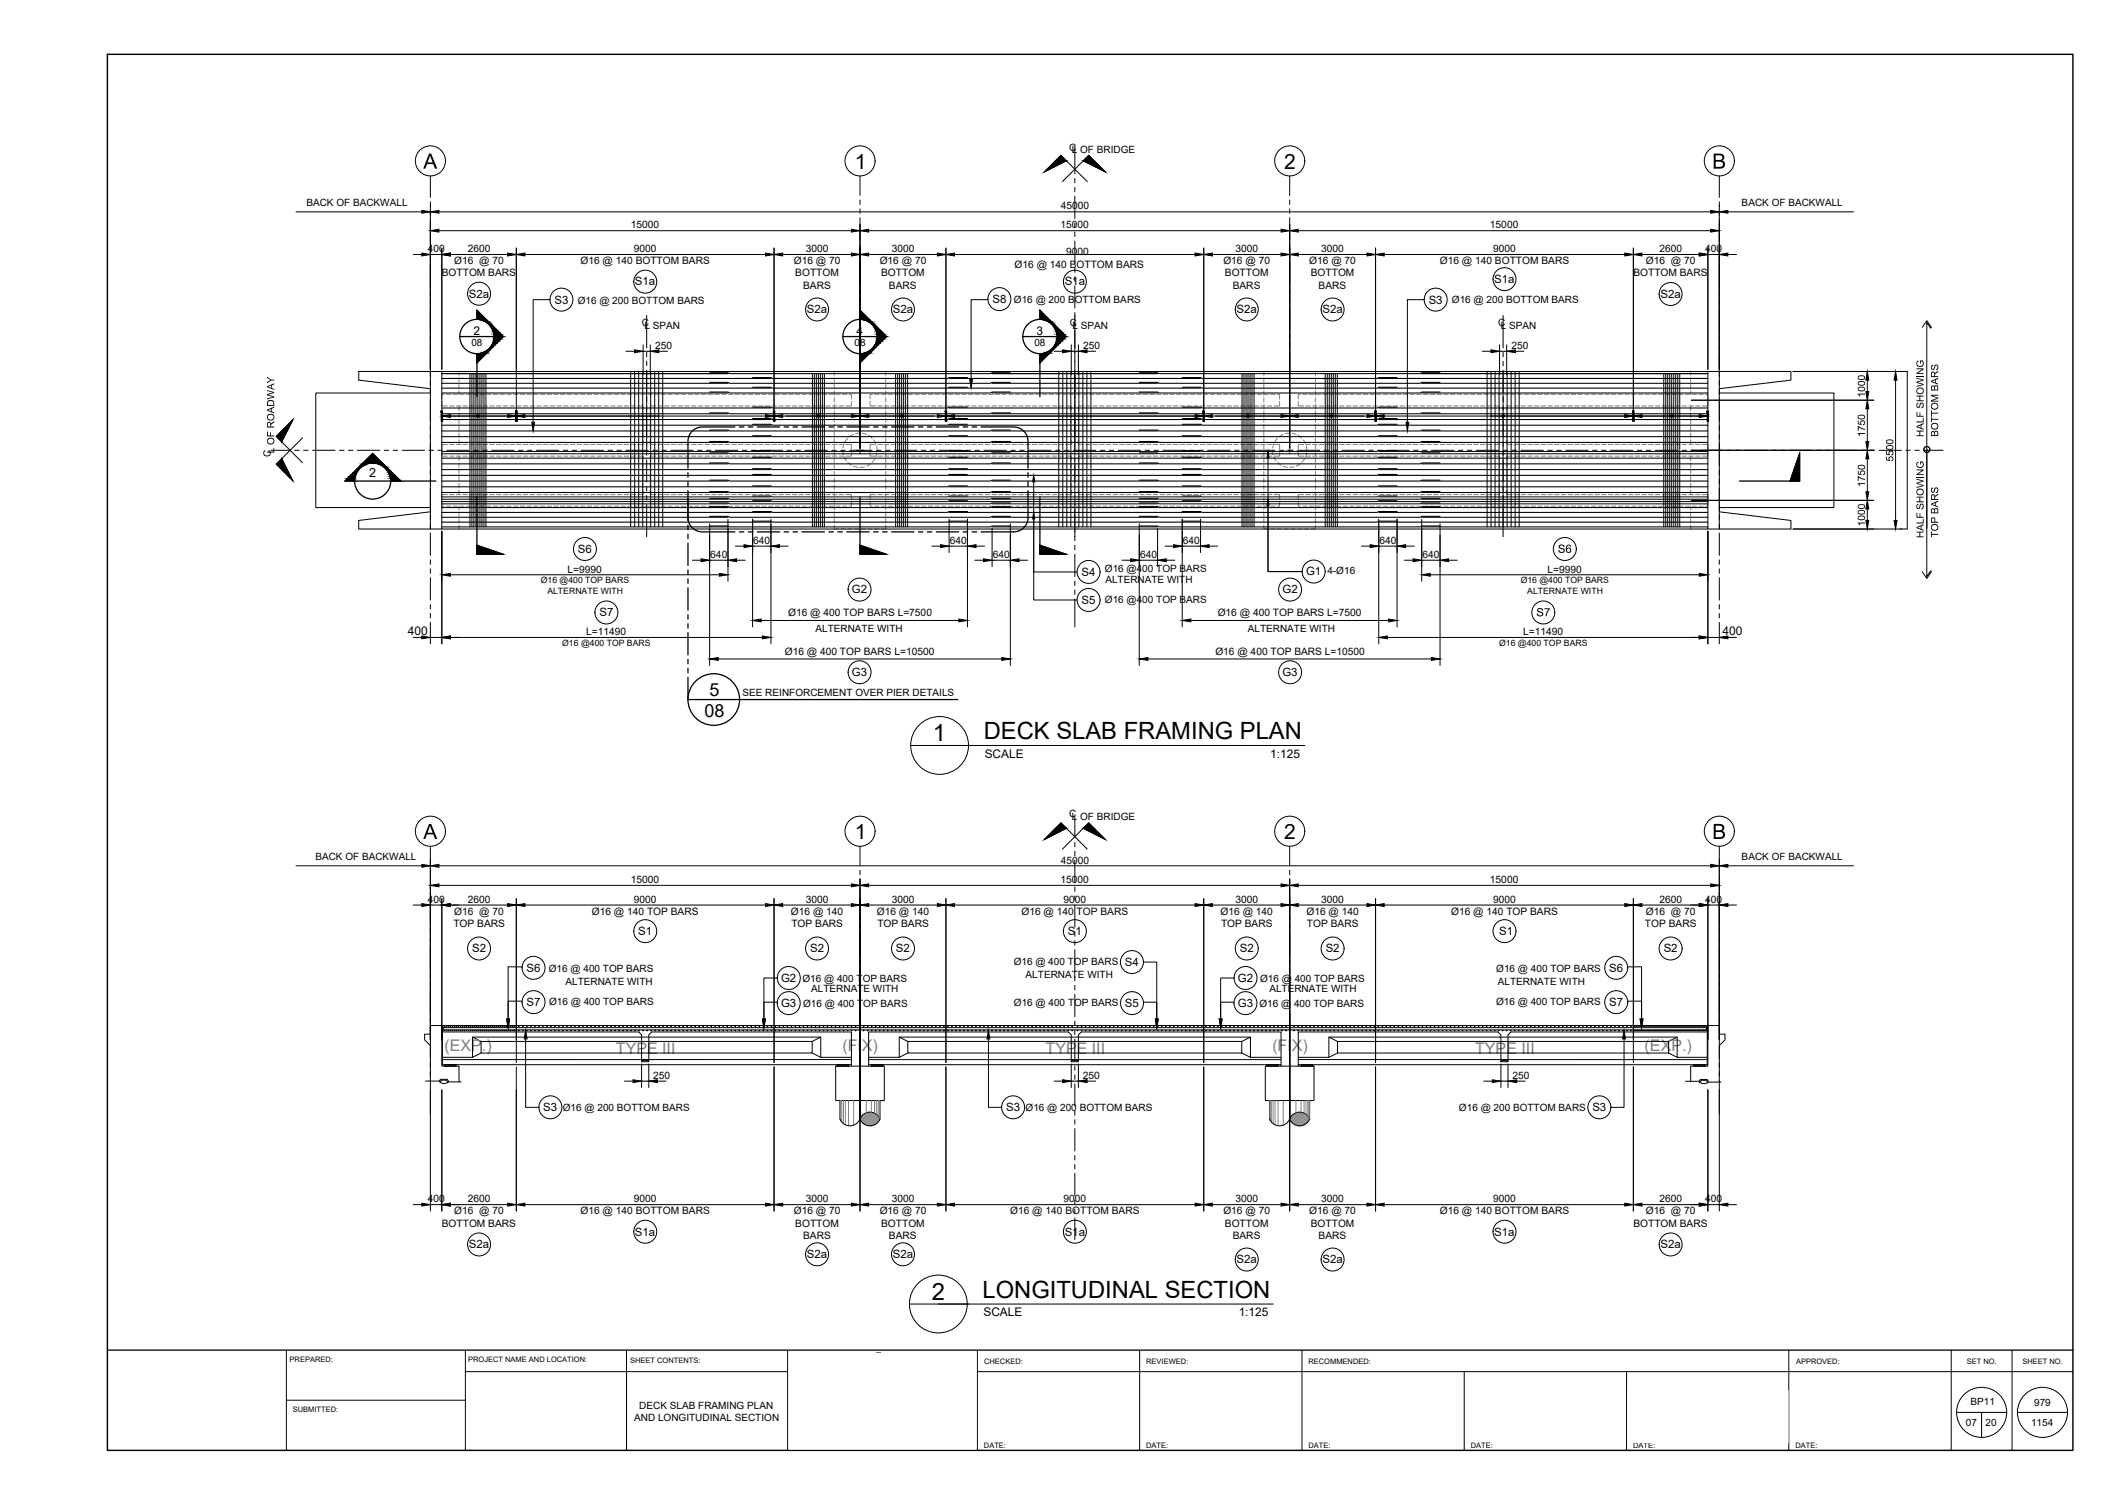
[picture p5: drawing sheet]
<svg xmlns="http://www.w3.org/2000/svg" width="594mm" height="420mm" viewBox="0 0 594 420" stroke-linecap="round" stroke-linejoin="round" font-family="sans-serif">
<defs><g id="words">
<g font-size="6.6">
<text x="118.2" y="47.1">A</text>
<text x="478.2" y="47.1">B</text>
<text x="260.6" y="207.1">1</text>
<text x="274.8" y="206.6">DECK SLAB FRAMING PLAN</text>
<text x="118.2" y="234.4">A</text>
<text x="478.2" y="234.4">B</text>
<text x="260.2" y="363.1">2</text>
<text x="274.4" y="362.6">LONGITUDINAL SECTION</text>
</g>
<g font-size="5.9">
<text x="238.8" y="47.1">1</text>
<text x="358.6" y="47.1">2</text>
<text x="238.8" y="234.4">1</text>
<text x="358.6" y="234.4">2</text>
</g>
<g font-size="5">
<text x="198.1" y="194.3">5</text>
<text x="196.7" y="200.3">08</text>
</g>
<g font-size="4.5" fill="#808080">
<text x="124.2" y="293.7">(EXP.)</text>
<text x="235.3" y="293.7">(FIX)</text>
<text x="355.4" y="293.7">(FIX)</text>
<text x="459.4" y="293.7">(EXP.)</text>
<text x="172" y="294.3">TYPE III</text>
<text x="292" y="294.3">TYPE III</text>
<text x="412" y="294.3">TYPE III</text>
</g>
<g font-size="3.6">
<text x="435.1" y="154.4">S6</text>
<text x="429.1" y="172.2">S7</text>
</g>
<text font-size="3.5" x="103.1" y="133.1">2</text>
<g font-size="3.4">
<text x="132.3" y="93.5">2</text>
<text x="239.3" y="93.5">4</text>
<text x="289.5" y="93.5">3</text>
<text x="113.9" y="177.4">400</text>
<text x="481.1" y="177.4">400</text>
</g>
<g font-size="3.3">
<text x="275" y="211.6">SCALE</text>
<text x="354.8" y="211.6">1:125</text>
<text x="274.7" y="367.7">SCALE</text>
<text x="346" y="367.7">1:125</text>
</g>
<g font-size="3.2">
<text x="131" y="83.1">S2a</text>
<text x="177.4" y="79.8">S1a</text>
<text x="297.4" y="79.8">S1a</text>
<text x="417.4" y="79.1">S1a</text>
<text x="463.8" y="83.2">S2a</text>
<text x="154.9" y="84.8">S3</text>
<text x="225.4" y="87.5">S2a</text>
<text x="249.4" y="87.5">S2a</text>
<text x="277.2" y="84.6">S8</text>
<text x="345.4" y="87.5">S2a</text>
<text x="369.4" y="87.5">S2a</text>
<text x="399" y="84.8">S3</text>
<text x="520.9" y="111" transform="rotate(-90 520.9 111)">1000</text>
<text x="520.9" y="122" transform="rotate(-90 520.9 122)">1750</text>
<text x="528.8" y="128.9" transform="rotate(-90 528.8 128.9)">5500</text>
<text x="520.9" y="136" transform="rotate(-90 520.9 136)">1750</text>
<text x="520.9" y="147" transform="rotate(-90 520.9 147)">1000</text>
<text x="161.4" y="154.4">S6</text>
<text x="302.1" y="160.8">S4</text>
<text x="364.8" y="160.8">G1</text>
<text x="238" y="165.8">G2</text>
<text x="358.2" y="165.8">G2</text>
<text x="167.4" y="172.2">S7</text>
<text x="302.1" y="168.7">S5</text>
<text x="238" y="188.9">G3</text>
<text x="358.2" y="188.9">G3</text>
<text x="178.2" y="261.2">S1</text>
<text x="298.3" y="261.2">S1</text>
<text x="418.7" y="261.2">S1</text>
<text x="131.8" y="266.1">S2</text>
<text x="226.3" y="266.1">S2</text>
<text x="250.3" y="266.1">S2</text>
<text x="314.2" y="269.8">S4</text>
<text x="346.3" y="266.1">S2</text>
<text x="370.3" y="266.1">S2</text>
<text x="464.7" y="266.1">S2</text>
<text x="147.1" y="271.4">S6</text>
<text x="218.2" y="274.3">G2</text>
<text x="345.7" y="274.3">G2</text>
<text x="449.4" y="271.4">S6</text>
<text x="147.1" y="281.1">S7</text>
<text x="218.2" y="281.3">G3</text>
<text x="314.2" y="281.3">S5</text>
<text x="345.7" y="281.3">G3</text>
<text x="449.4" y="281.1">S7</text>
<text x="151.7" y="310.4">S3</text>
<text x="281" y="310.4">S3</text>
<text x="444.8" y="310.4">S3</text>
<text x="177.4" y="345.2">S1a</text>
<text x="297.4" y="345.2">S1a</text>
<text x="417.4" y="345.2">S1a</text>
<text x="131" y="348.7">S2a</text>
<text x="225.4" y="351.5">S2a</text>
<text x="249.4" y="351.5">S2a</text>
<text x="345.4" y="353">S2a</text>
<text x="369.4" y="353">S2a</text>
<text x="463.8" y="348.7">S2a</text>
</g>
<g font-size="3.1">
<text x="537.3" y="122.1" transform="rotate(-90 537.3 122.1)">HALF SHOWING</text>
<text x="541.4" y="122" transform="rotate(-90 541.4 122)">BOTTOM BARS</text>
<text x="75.6" y="127.7" transform="rotate(-90 75.6 127.7)">C</text>
<text x="76.6" y="126.6" transform="rotate(-90 76.6 126.6)">L OF ROADWAY</text>
<text x="537.3" y="150.3" transform="rotate(-90 537.3 150.3)">HALF SHOWING</text>
<text x="541.4" y="150.1" transform="rotate(-90 541.4 150.1)">TOP BARS</text>
</g>
<g font-size="2.8">
<text x="298.7" y="42.1">C</text>
<text x="299.4" y="42.8">L OF BRIDGE</text>
<text x="85.6" y="57.6">BACK OF BACKWALL</text>
<text x="296.3" y="58.5">45000</text>
<text x="486.5" y="57.6">BACK OF BACKWALL</text>
<text x="176.1" y="63.8">15000</text>
<text x="296.2" y="63.8">15000</text>
<text x="416.2" y="63.8">15000</text>
<text x="119.5" y="70.5">400</text>
<text x="130.7" y="70.5">2600</text>
<text x="177" y="70.5">9000</text>
<text x="225" y="70.5">3000</text>
<text x="249" y="70.5">3000</text>
<text x="297.8" y="71.3">9000</text>
<text x="345" y="70.5">3000</text>
<text x="369" y="70.5">3000</text>
<text x="417" y="70.5">9000</text>
<text x="463.5" y="70.5">2600</text>
<text x="476.3" y="70.5">400</text>
<text x="123.4" y="77.2">BOTTOM BARS</text>
<text x="126.9" y="73.8">Ø16 @ 70</text>
<text x="162.1" y="73.8">Ø16 @ 140 BOTTOM BARS</text>
<text x="221.7" y="73.8">Ø16 @ 70</text>
<text x="222.1" y="77.2">BOTTOM</text>
<text x="245.7" y="73.8">Ø16 @ 70</text>
<text x="246.1" y="77.2">BOTTOM</text>
<text x="283.4" y="74.7">Ø16 @ 140 BOTTOM BARS</text>
<text x="341.7" y="73.8">Ø16 @ 70</text>
<text x="342.1" y="77.2">BOTTOM</text>
<text x="365.7" y="73.8">Ø16 @ 70</text>
<text x="366.1" y="77.2">BOTTOM</text>
<text x="402.1" y="73.8">Ø16 @ 140 BOTTOM BARS</text>
<text x="456.2" y="77.2">BOTTOM BARS</text>
<text x="459.7" y="73.8">Ø16 @ 70</text>
<text x="224.3" y="80.7">BARS</text>
<text x="248.3" y="80.7">BARS</text>
<text x="344.3" y="80.7">BARS</text>
<text x="368.3" y="80.7">BARS</text>
<text x="161.4" y="84.9">Ø16 @ 200 BOTTOM BARS</text>
<text x="283.2" y="84.7">Ø16 @ 200 BOTTOM BARS</text>
<text x="405.5" y="84.6">Ø16 @ 200 BOTTOM BARS</text>
<text x="179.2" y="91.1">C</text>
<text x="180" y="92">L SPAN</text>
<text x="298.8" y="91.1">C</text>
<text x="299.6" y="92">L SPAN</text>
<text x="418.4" y="91.1">C</text>
<text x="419.2" y="92">L SPAN</text>
<text x="131.7" y="96.7">08</text>
<text x="183" y="97.5">250</text>
<text x="238.7" y="96.7">08</text>
<text x="288.9" y="96.7">08</text>
<text x="302.6" y="97.5">250</text>
<text x="422.2" y="97.5">250</text>
<text x="198.4" y="155.9">640</text>
<text x="210.4" y="151.9">640</text>
<text x="265.3" y="151.9">640</text>
<text x="277.3" y="155.9">640</text>
<text x="318.4" y="155.9">640</text>
<text x="330.4" y="151.9">640</text>
<text x="385.3" y="151.9">640</text>
<text x="397.3" y="155.9">640</text>
<text x="158.5" y="159.9">L=9990</text>
<text x="308.6" y="159.7">Ø16 @400 TOP BARS</text>
<text x="370.8" y="160.5">4-Ø16</text>
<text x="432.2" y="159.9">L=9990</text>
<text x="308.7" y="162.7">ALTERNATE WITH</text>
<text x="220.1" y="172.1">Ø16 @ 400 TOP BARS L=7500</text>
<text x="308.6" y="168.4">Ø16 @400 TOP BARS</text>
<text x="340.1" y="172.1">Ø16 @ 400 TOP BARS L=7500</text>
<text x="163.7" y="177.4">L=11490</text>
<text x="227.8" y="176.6">ALTERNATE WITH</text>
<text x="348.5" y="176.6">ALTERNATE WITH</text>
<text x="425.4" y="177.4">L=11490</text>
<text x="219.2" y="183">Ø16 @ 400 TOP BARS L=10500</text>
<text x="339.4" y="183">Ø16 @ 400 TOP BARS L=10500</text>
<text x="207.4" y="194.5">SEE REINFORCEMENT OVER PIER DETAILS</text>
<text x="298.7" y="228.2">C</text>
<text x="299.4" y="229">L OF BRIDGE</text>
<text x="88.1" y="240.3">BACK OF BACKWALL</text>
<text x="296.3" y="241.2">45000</text>
<text x="486.5" y="240.3">BACK OF BACKWALL</text>
<text x="176.1" y="246.7">15000</text>
<text x="296.2" y="246.7">15000</text>
<text x="416.2" y="246.7">15000</text>
<text x="119.5" y="252.2">400</text>
<text x="126.9" y="255.5">Ø16 @ 70</text>
<text x="130.7" y="252.2">2600</text>
<text x="165.3" y="255.5">Ø16 @ 140 TOP BARS</text>
<text x="177" y="252.2">9000</text>
<text x="220.9" y="255.5">Ø16 @ 140</text>
<text x="225" y="252.2">3000</text>
<text x="244.9" y="255.5">Ø16 @ 140</text>
<text x="249" y="252.2">3000</text>
<text x="285.3" y="255.5">Ø16 @ 140 TOP BARS</text>
<text x="297.1" y="252.2">9000</text>
<text x="340.9" y="255.5">Ø16 @ 140</text>
<text x="345" y="252.2">3000</text>
<text x="364.9" y="255.5">Ø16 @ 140</text>
<text x="369" y="252.2">3000</text>
<text x="405.3" y="255.5">Ø16 @ 140 TOP BARS</text>
<text x="417" y="252.2">9000</text>
<text x="459.7" y="255.5">Ø16 @ 70</text>
<text x="463.5" y="252.2">2600</text>
<text x="476.3" y="252.2">400</text>
<text x="126.6" y="259">TOP BARS</text>
<text x="221" y="259">TOP BARS</text>
<text x="245" y="259">TOP BARS</text>
<text x="341" y="259">TOP BARS</text>
<text x="365" y="259">TOP BARS</text>
<text x="459.4" y="259">TOP BARS</text>
<text x="283.1" y="269.6">Ø16 @ 400 TOP BARS</text>
<text x="153.3" y="271.6">Ø16 @ 400 TOP BARS</text>
<text x="157.9" y="275.1">ALTERNATE WITH</text>
<text x="224.1" y="274.2">Ø16 @ 400 TOP BARS</text>
<text x="286.5" y="273.2">ALTERNATE WITH</text>
<text x="351.9" y="274.2">Ø16 @ 400 TOP BARS</text>
<text x="417.9" y="271.6">Ø16 @ 400 TOP BARS</text>
<text x="418.3" y="275.1">ALTERNATE WITH</text>
<text x="153.4" y="280.8">Ø16 @ 400 TOP BARS</text>
<text x="224.3" y="281.4">Ø16 @ 400 TOP BARS</text>
<text x="226.6" y="277.2">ALTERNATE WITH</text>
<text x="283.2" y="281.2">Ø16 @ 400 TOP BARS</text>
<text x="351.8" y="281.4">Ø16 @ 400 TOP BARS</text>
<text x="354.5" y="277.2">ALTERNATE WITH</text>
<text x="417.9" y="280.8">Ø16 @ 400 TOP BARS</text>
<text x="182.5" y="301.4">250</text>
<text x="302.5" y="301.4">250</text>
<text x="422.4" y="301.4">250</text>
<text x="157.2" y="310.3">Ø16 @ 200 BOTTOM BARS</text>
<text x="286.4" y="310.3">Ø16 @ 200 BOTTOM BARS</text>
<text x="407.5" y="310.3">Ø16 @ 200 BOTTOM BARS</text>
<text x="119.5" y="335.9">400</text>
<text x="130.7" y="335.9">2600</text>
<text x="177" y="335.9">9000</text>
<text x="225" y="335.9">3000</text>
<text x="249" y="335.9">3000</text>
<text x="297.1" y="335.9">9000</text>
<text x="345" y="335.9">3000</text>
<text x="369" y="335.9">3000</text>
<text x="417" y="335.9">9000</text>
<text x="463.5" y="335.9">2600</text>
<text x="476.3" y="335.9">400</text>
<text x="126.9" y="339.2">Ø16 @ 70</text>
<text x="162.1" y="339.2">Ø16 @ 140 BOTTOM BARS</text>
<text x="221.7" y="339.2">Ø16 @ 70</text>
<text x="245.7" y="339.2">Ø16 @ 70</text>
<text x="282.2" y="339.2">Ø16 @ 140 BOTTOM BARS</text>
<text x="341.7" y="339.2">Ø16 @ 70</text>
<text x="365.7" y="339.2">Ø16 @ 70</text>
<text x="402.1" y="339.2">Ø16 @ 140 BOTTOM BARS</text>
<text x="459.7" y="339.2">Ø16 @ 70</text>
<text x="123.4" y="342.6">BOTTOM BARS</text>
<text x="222.1" y="342.6">BOTTOM</text>
<text x="224.3" y="346.1">BARS</text>
<text x="246.1" y="342.6">BOTTOM</text>
<text x="248.3" y="346.1">BARS</text>
<text x="342.1" y="342.6">BOTTOM</text>
<text x="344.3" y="346.1">BARS</text>
<text x="366.1" y="342.6">BOTTOM</text>
<text x="368.3" y="346.1">BARS</text>
<text x="456.2" y="342.6">BOTTOM BARS</text>
<text x="178.6" y="393.5">DECK SLAB FRAMING PLAN</text>
<text x="550.4" y="392.6">BP11</text>
<text x="568.1" y="392.6">979</text>
<text x="177.1" y="396.9">AND LONGITUDINAL SECTION</text>
<text x="549.1" y="398.4">07</text>
<text x="554.5" y="398.4">20</text>
<text x="567.3" y="398.4">1154</text>
</g>
<g font-size="2.4">
<text x="151" y="162.9">Ø16 @400 TOP BARS</text>
<text x="152.9" y="166">ALTERNATE WITH</text>
<text x="424.7" y="162.9">Ø16 @400 TOP BARS</text>
<text x="426.6" y="166">ALTERNATE WITH</text>
<text x="157" y="180.4">Ø16 @400 TOP BARS</text>
<text x="418.7" y="180.4">Ø16 @400 TOP BARS</text>
</g>
<g font-size="2.1">
<text x="80.9" y="380.4">PREPARED:</text>
<text x="130.7" y="380.6">PROJECT NAME AND LOCATION:</text>
<text x="176" y="380.9">SHEET CONTENTS:</text>
<text x="274.9" y="381">CHECKED:</text>
<text x="320.1" y="381">REVIEWED:</text>
<text x="365.5" y="381">RECOMMENDED:</text>
<text x="501.6" y="381">APPROVED:</text>
<text x="549.3" y="380.9">SET NO.</text>
<text x="564.9" y="380.9">SHEET NO.</text>
<text x="81.8" y="394.6">SUBMITTED:</text>
<text x="274.8" y="404.6">DATE:</text>
<text x="320.1" y="404.6">DATE:</text>
<text x="365.5" y="404.6">DATE:</text>
<text x="410.8" y="404.6">DATE:</text>
<text x="456.1" y="404.6">DATE:</text>
<text x="501.5" y="404.6">DATE:</text>
</g>
</g></defs>
<!-- layer: 0 -->
<g fill="none" stroke="#808080" stroke-width=".28">
<path d="M124.2 297.5h3.2M124.2 297.6h3.2M124.2 297.7h3.2M124.2 297.8h3.2M233.8 297.5h3.2M233.8 297.6h3.2M233.8 297.7h3.2M233.8 297.8h3.2M243.4 297.5h3.2M243.4 297.6h3.2M243.4 297.7h3.2M243.4 297.8h3.2"/>
<path d="M353.8 297.5h3.2M353.8 297.6h3.2M353.8 297.7h3.2M353.8 297.8h3.2M363.4 297.5h3.2M363.4 297.6h3.2M363.4 297.7h3.2M363.4 297.8h3.2M473 297.5h3.2M473 297.6h3.2M473 297.7h3.2M473 297.8h3.2"/>
</g>
<!-- layer: fin -->
<path d="M192.2 195.4h75.3" fill="none" stroke="#000" stroke-width=".36"/>
<!-- layer: Bridge -->
<g fill="none" stroke="#808080" stroke-width=".28">
<path d="M120.2 103.8h360M123.4 112.1v1.3h1.5M124 110.2h-.6v1.3M124.7 110.2h1.2M125.6 113.4h1.2M126.5 110.2h1.3M127.4 113.4h1.3M128.2 103.8v1M128.2 105.4v1.3M128.2 107.3v1.2M128.2 109.2v1M128.2 113.4v1.3"/>
<path d="M128.2 115.4v1.2M128.2 117.2v1.3M128.2 119.1v1.3M128.4 110.2h1.3M129.3 113.4h1.3M130.3 110.2h1.3M131.2 113.4h1.2M132.2 110.2h1.2M133.1 113.4h1.2M134 110.2h1.3M134.9 113.4h1.3M135.9 110.2h1.3"/>
<path d="M136.8 113.4h1.3M137.8 110.2h1.2M138.7 113.4h1.2M139.7 110.2h1.2M140.6 113.4h1.2M141.5 110.2h1.3M142.5 113.4h1.2M143.4 110.2h1.3M144.3 113.4h1.3M145.3 110.2h1.2M146.2 113.4h1.2M147.2 110.2h1.2"/>
<path d="M148.1 113.4h1.2M149 110.2h1.3M149.9 113.4h1.3M150.9 110.2h1.3M151.8 113.4h1.3M152.8 110.2h1.3M153.7 113.4h1.2M154.7 110.2h1.2M155.6 113.4h1.2M156.5 110.2h1.3M157.4 113.4h1.3M158.4 110.2h1.3"/>
<path d="M159.3 113.4h1.3M160.3 110.2h1.2M161.2 113.4h1.2M162.2 110.2h1.2M163.1 113.4h1.2M164 110.2h1.3M165 113.4h1.2M165.9 110.2h1.3M166.8 113.4h1.3M167.8 110.2h1.2M168.7 113.4h1.2M169.7 110.2h1.2"/>
<path d="M170.6 113.4h1.2M171.5 110.2h1.3M172.4 113.4h1.3M173.4 110.2h1.3M174.3 113.4h1.3M175.3 110.2h1.3M176.2 113.4h1.2M177.2 110.2h1.2M178.1 113.4h1.5v1.3M179 110.2h1.3M179.6 115.4v1.2M179.6 117.2v1.3"/>
<path d="M179.6 119.1v1.3M180.9 110.2h1.3M181.6 115.4v1.2M181.6 117.2v1.3M181.6 119.1v1.3M182.8 110.2h1.2M183.1 113.4h-1.5v1.3M183.8 113.4h1.2M184.7 110.2h1.2M185.6 113.4h1.3M186.5 110.2h1.3M187.5 113.4h1.3"/>
<path d="M188.4 110.2h1.3M189.4 113.4h1.2M190.3 110.2h1.2M191.3 113.4h1.2M192.2 110.2h1.2M193.1 113.4h1.3M194 110.2h1.3M195 113.4h1.3M195.9 110.2h1.3M196.9 113.4h1.2M197.8 110.2h1.3M198.8 113.4h1.2"/>
<path d="M199.7 110.2h1.2M200.6 113.4h1.3M201.5 110.2h1.3M202.5 113.4h1.3M203.4 110.2h1.3M204.4 113.4h1.2M205.3 110.2h1.2M206.3 113.4h1.2M207.2 110.2h1.2M208.1 113.4h1.3M209 110.2h1.3M210 113.4h1.3"/>
<path d="M210.9 110.2h1.3M211.9 113.4h1.2M212.8 110.2h1.2M213.8 113.4h1.2M214.7 110.2h1.2M215.6 113.4h1.3M216.5 110.2h1.3M217.5 113.4h1.3M218.4 110.2h1.3M219.4 113.4h1.2M220.3 110.2h1.3M221.3 113.4h1.2"/>
<path d="M222.2 110.2h1.2M223.1 113.4h1.3M224 110.2h1.3M225 113.4h1.3M225.9 110.2h1.3M226.9 113.4h1.2M227.8 110.2h1.2M228.8 113.4h1.2M229.7 110.2h1.2M230.6 113.4h1.3M231.5 110.2h1.3M232.5 113.4h1.3"/>
<path d="M233 105.5v1.2M233 107.4v1.2M233 109.2v1.3M233 111.1v1.3M233 113v1.2M233 114.9v1.2M233 116.7v1.3M233 118.6v1.2M233.4 110.2h1.3M234.3 103.8h-1.3v1.1M234.4 113.4h1.2M235.3 110.2h1.2"/>
<path d="M237.2 110.2h.6v1.3M237.8 112.1v1.3h-1.5M243 112.1v1.3h1.5M243.6 110.2h-.6v1.3M244.3 110.2h1.2M245.2 113.4h1.2M246.1 103.8h1.3v1.1M246.1 110.2h1.3M247 113.4h1.3M247.4 105.5v1.2M247.4 107.4v1.2M247.4 109.2v1.3"/>
<path d="M247.4 111.1v1.3M247.4 113v1.2M247.4 114.9v1.2M247.4 116.7v1.3M247.4 118.6v1.2M248 110.2h1.3M248.9 113.4h1.3M249.9 110.2h1.2M250.8 113.4h1.2M251.8 110.2h1.2M252.7 113.4h1.2M253.6 110.2h1.3"/>
<path d="M254.6 113.4h1.2M255.5 110.2h1.3M256.4 113.4h1.3M257.4 110.2h1.2M258.3 113.4h1.2M259.3 110.2h1.2M260.2 113.4h1.2M261.1 110.2h1.3M262 113.4h1.3M263 110.2h1.3M263.9 113.4h1.3M264.9 110.2h1.2"/>
<path d="M265.8 113.4h1.2M266.8 110.2h1.2M267.7 113.4h1.2M268.6 110.2h1.3M269.5 113.4h1.3M270.5 110.2h1.3M271.4 113.4h1.3M272.4 110.2h1.2M273.3 113.4h1.2M274.3 110.2h1.2M275.2 113.4h1.2M276.1 110.2h1.3"/>
<path d="M277.1 113.4h1.2M278 110.2h1.3M278.9 113.4h1.3M279.9 110.2h1.2M280.8 113.4h1.2M281.8 110.2h1.2M282.7 113.4h1.2M283.6 110.2h1.3M284.5 113.4h1.3M285.5 110.2h1.3M286.4 113.4h1.3M287.4 110.2h1.2"/>
<path d="M288.3 113.4h1.2M289.3 110.2h1.2M290.2 113.4h1.2M291.1 110.2h1.3M292 113.4h1.3M293 110.2h1.3M293.9 113.4h1.3M294.9 110.2h1.2M295.8 113.4h1.2M296.8 110.2h1.2M297.7 113.4h1.5v1.3M298.6 110.2h1.3"/>
<path d="M299.2 115.4v1.2M299.2 117.2v1.3M299.2 119.1v1.3M300.5 110.2h1.3M301.2 115.4v1.2M301.2 117.2v1.3M301.2 119.1v1.3M302.4 110.2h1.2M302.7 113.4h-1.5v1.3M303.4 113.4h1.2M304.3 110.2h1.2M305.2 113.4h1.3"/>
<path d="M306.1 110.2h1.3M307.1 113.4h1.3M308 110.2h1.3M309 113.4h1.2M309.9 110.2h1.2M310.9 113.4h1.2M311.8 110.2h1.2M312.7 113.4h1.3M313.6 110.2h1.3M314.6 113.4h1.3M315.5 110.2h1.3M316.5 113.4h1.2"/>
<path d="M317.4 110.2h1.2M318.4 113.4h1.2M319.3 110.2h1.2M320.3 113.4h1.2M321.1 110.2h1.3M322.1 113.4h1.3M323 110.2h1.3M324 113.4h1.2M324.9 110.2h1.2M325.9 113.4h1.2M326.8 110.2h1.2M327.7 113.4h1.3"/>
<path d="M328.6 110.2h1.3M329.6 113.4h1.3M330.5 110.2h1.3M331.5 113.4h1.2M332.4 110.2h1.3M333.4 113.4h1.2M334.3 110.2h1.2M335.2 113.4h1.3M336.1 110.2h1.3M337.1 113.4h1.3M338 110.2h1.3M339 113.4h1.2"/>
<path d="M339.9 110.2h1.2M340.9 113.4h1.2M341.8 110.2h1.2M342.8 113.4h1.2M343.6 110.2h1.3M344.6 113.4h1.3M345.5 110.2h1.3M346.5 113.4h1.2M347.4 110.2h1.2M348.4 113.4h1.2M349.3 110.2h1.2M350.2 113.4h1.3"/>
<path d="M351.1 110.2h1.3M352.1 113.4h1.3M353 105.5v1.2M353 107.4v1.2M353 109.2v1.3M353 111.1v1.3M353 113v1.2M353 114.9v1.2M353 116.7v1.3M353 118.6v1.2M353 110.2h1.3M354 113.4h1.2"/>
<path d="M354.3 103.8h-1.3v1.1M354.9 110.2h1.3M356.8 110.2h.6v1.3M357.4 112.1v1.3h-1.5M362.6 112.1v1.3h1.6M363.2 110.2h-.6v1.3M363.9 110.2h1.2M364.8 113.4h1.2M365.7 110.2h1.3M366.1 103.8h1.3v1.1M366.6 113.4h1.3M367.4 105.5v1.2"/>
<path d="M367.4 107.4v1.2M367.4 109.2v1.3M367.4 111.1v1.3M367.4 113v1.2M367.4 114.9v1.2M367.4 116.7v1.3M367.4 118.6v1.2M367.6 110.2h1.3M368.5 113.4h1.3M369.5 110.2h1.2M370.4 113.4h1.2M371.4 110.2h1.2"/>
<path d="M372.3 113.4h1.2M373.2 110.2h1.3M374.1 113.4h1.3M375.1 110.2h1.3M376 113.4h1.3M377 110.2h1.2M377.9 113.4h1.2M378.9 110.2h1.2M379.8 113.4h1.2M380.7 110.2h1.3M381.6 113.4h1.3M382.6 110.2h1.3"/>
<path d="M383.5 113.4h1.3M384.5 110.2h1.2M385.4 113.4h1.3M386.4 110.2h1.2M387.3 113.4h1.2M388.2 110.2h1.3M389.1 113.4h1.3M390.1 110.2h1.3M391 113.4h1.3M392 110.2h1.2M392.9 113.4h1.2M393.9 110.2h1.2"/>
<path d="M394.8 113.4h1.2M395.7 110.2h1.3M396.6 113.4h1.3M397.6 110.2h1.3M398.5 113.4h1.3M399.5 110.2h1.2M400.4 113.4h1.2M401.4 110.2h1.2M402.3 113.4h1.2M403.2 110.2h1.3M404.1 113.4h1.3M405.1 110.2h1.3"/>
<path d="M406 113.4h1.3M407 110.2h1.2M407.9 113.4h1.3M408.9 110.2h1.2M409.8 113.4h1.2M410.7 110.2h1.3M411.6 113.4h1.3M412.6 110.2h1.3M413.5 113.4h1.3M414.5 110.2h1.2M415.4 113.4h1.2M416.4 110.2h1.2"/>
<path d="M417.3 113.4h1.5v1.3M418.2 110.2h1.3M418.8 115.4v1.2M418.8 117.2v1.3M418.8 119.1v1.3M420.1 110.2h1.3M420.8 115.4v1.2M420.8 117.2v1.3M420.8 119.1v1.3M422 110.2h1.2M422.3 113.4h-1.5v1.3M423 113.4h1.2"/>
<path d="M423.9 110.2h1.2M424.8 113.4h1.3M425.7 110.2h1.3M426.7 113.4h1.3M427.6 110.2h1.3M428.6 113.4h1.2M429.5 110.2h1.2M430.5 113.4h1.2M431.4 110.2h1.2M432.4 113.4h1.2M433.2 110.2h1.3M434.2 113.4h1.3"/>
<path d="M435.1 110.2h1.3M436.1 113.4h1.2M437 110.2h1.2M438 113.4h1.2M438.9 110.2h1.2M439.8 113.4h1.3M440.7 110.2h1.3M441.7 113.4h1.3M442.6 110.2h1.3M443.6 113.4h1.2M444.5 110.2h1.2M445.5 113.4h1.2"/>
<path d="M446.4 110.2h1.2M447.3 113.4h1.3M448.2 110.2h1.3M449.2 113.4h1.3M450.1 110.2h1.3M451.1 113.4h1.2M452 110.2h1.2M453 113.4h1.2M453.9 110.2h1.2M454.9 113.4h1.2M455.7 110.2h1.3M456.7 113.4h1.3"/>
<path d="M457.6 110.2h1.3M458.6 113.4h1.2M459.5 110.2h1.2M460.5 113.4h1.2M461.4 110.2h1.2M462.3 113.4h1.3M463.2 110.2h1.3M464.2 113.4h1.3M465.1 110.2h1.3M466.1 113.4h1.2M467 110.2h1.2M468 113.4h1.2"/>
<path d="M468.9 110.2h1.2M469.8 113.4h1.3M470.7 110.2h1.3M471.7 113.4h1.3M472.2 103.8v1M472.2 105.4v1.3M472.2 107.3v1.2M472.2 109.2v1M472.2 113.4v1.3M472.2 115.4v1.2M472.2 117.2v1.3M472.2 119.1v1.3"/>
<path d="M472.6 110.2h1.3M473.6 113.4h1.2M474.5 110.2h1.2M476.4 110.2h.6v1.3M477 112.1v1.3h-1.5M123.4 126.1v1.3h1.5M124.9 124.2h-1.5v1.3M124.9 138.2h-1.5v1.3M125.6 138.2h1.2M125.6 127.4h1.2M125.6 124.2h1.2M127.4 138.2h1.3"/>
<path d="M127.4 127.4h1.3M127.4 124.2h1.3M128.2 121v1.2M128.2 122.9v1.3M128.2 127.4v1.3M128.2 129.3v1.3M128.2 131.2v1.3M128.2 133.1v1.2M128.2 135v1.2M128.2 136.9v1.3M129.3 138.2h1.3M129.3 127.4h1.3"/>
<path d="M129.3 124.2h1.3M131.2 138.2h1.2M131.2 127.4h1.2M131.2 124.2h1.2M133.1 138.2h1.2M133.1 127.4h1.2M133.1 124.2h1.2M134.9 138.2h1.3M134.9 127.4h1.3M134.9 124.2h1.3M136.8 138.2h1.3M136.8 127.4h1.3"/>
<path d="M136.8 124.2h1.3M138.7 138.2h1.2M138.7 127.4h1.2M138.7 124.2h1.2M140.6 138.2h1.2M140.6 127.4h1.2M140.6 124.2h1.2M142.5 138.2h1.2M142.5 127.4h1.2M142.5 124.2h1.2M144.3 138.2h1.3M144.3 127.4h1.3"/>
<path d="M144.3 124.2h1.3M146.2 138.2h1.2M146.2 127.4h1.2M146.2 124.2h1.2M148.1 138.2h1.2M148.1 127.4h1.2M148.1 124.2h1.2M149.9 138.2h1.3M149.9 127.4h1.3M149.9 124.2h1.3M151.8 138.2h1.3M151.8 127.4h1.3"/>
<path d="M151.8 124.2h1.3M153.7 138.2h1.2M153.7 127.4h1.2M153.7 124.2h1.2M155.6 138.2h1.2M155.6 127.4h1.2M155.6 124.2h1.2M157.4 138.2h1.3M157.4 127.4h1.3M157.4 124.2h1.3M159.3 138.2h1.3M159.3 127.4h1.3"/>
<path d="M159.3 124.2h1.3M161.2 138.2h1.2M161.2 127.4h1.2M161.2 124.2h1.2M163.1 138.2h1.2M163.1 127.4h1.2M163.1 124.2h1.2M165 138.2h1.2M165 127.4h1.2M165 124.2h1.2M166.8 138.2h1.3M166.8 127.4h1.3"/>
<path d="M166.8 124.2h1.3M168.7 138.2h1.2M168.7 127.4h1.2M168.7 124.2h1.2M170.6 138.2h1.2M170.6 127.4h1.2M170.6 124.2h1.2M172.4 138.2h1.3M172.4 127.4h1.3M172.4 124.2h1.3M174.3 138.2h1.3M174.3 127.4h1.3"/>
<path d="M174.3 124.2h1.3M176.2 138.2h1.2M176.2 127.4h1.2M176.2 124.2h1.2M178.1 127.4h1.5v1.3M179.6 122.9v1.3h-1.5M179.6 136.9v1.3h-1.5M179.6 121v1.2M179.6 129.3v1.3M179.6 131.2v1.3M179.6 133.1v1.2M179.6 135v1.2"/>
<path d="M181.6 136.9v1.3h1.5M181.6 122.9v1.3h1.5M181.6 121v1.2M181.6 129.3v1.3M181.6 131.2v1.3M181.6 133.1v1.2M181.6 135v1.2M183.1 127.4h-1.5v1.3M183.8 138.2h1.2M183.8 127.4h1.2M183.8 124.2h1.2M185.6 138.2h1.3"/>
<path d="M185.6 127.4h1.3M185.6 124.2h1.3M187.5 138.2h1.3M187.5 127.4h1.3M187.5 124.2h1.3M189.4 138.2h1.2M189.4 127.4h1.2M189.4 124.2h1.2M191.3 138.2h1.2M191.3 127.4h1.2M191.3 124.2h1.2M193.1 138.2h1.3"/>
<path d="M193.1 127.4h1.3M193.1 124.2h1.3M195 138.2h1.3M195 127.4h1.3M195 124.2h1.3M196.9 138.2h1.2M196.9 127.4h1.2M196.9 124.2h1.2M198.8 138.2h1.2M198.8 127.4h1.2M198.8 124.2h1.2M200.6 138.2h1.3"/>
<path d="M200.6 127.4h1.3M200.6 124.2h1.3M202.5 138.2h1.3M202.5 127.4h1.3M202.5 124.2h1.3M204.4 138.2h1.2M204.4 127.4h1.2M204.4 124.2h1.2M206.3 138.2h1.2M206.3 127.4h1.2M206.3 124.2h1.2M208.1 138.2h1.3"/>
<path d="M208.1 127.4h1.3M208.1 124.2h1.3M210 138.2h1.3M210 127.4h1.3M210 124.2h1.3M211.9 138.2h1.2M211.9 127.4h1.2M211.9 124.2h1.2M213.8 138.2h1.2M213.8 127.4h1.2M213.8 124.2h1.2M215.6 138.2h1.3"/>
<path d="M215.6 127.4h1.3M215.6 124.2h1.3M217.5 138.2h1.3M217.5 127.4h1.3M217.5 124.2h1.3M219.4 138.2h1.2M219.4 127.4h1.2M219.4 124.2h1.2M221.3 138.2h1.2M221.3 127.4h1.2M221.3 124.2h1.2M223.1 138.2h1.3"/>
<path d="M223.1 127.4h1.3M223.1 124.2h1.3M225 138.2h1.3M225 127.4h1.3M225 124.2h1.3M226.9 138.2h1.2M226.9 127.4h1.2M226.9 124.2h1.2M228.8 138.2h1.2M228.8 127.4h1.2M228.8 124.2h1.2M230.6 138.2h1.3"/>
<path d="M230.6 127.4h1.3M230.6 124.2h1.3M232.5 138.2h1.3M232.5 127.4h1.3M232.5 124.2h1.3M233 120.5v1.2M233 122.3v1.3M233 124.2v1.3M233 126.1v1.3M233 128v1.2M233 129.9v1.2M233 131.7v1.3"/>
<path d="M233 133.6v1.3M233 135.5v1.2M233 137.4v1.2M233 139.2v1.3M234.4 138.2h1.2M234.4 127.4h1.2M234.4 124.2h1.2M235.4 125.8l.2 1.2M235.8 124l-.4 1.2M235.8 127.6l.6 1.1M236.3 138.2h1.5v1.3M236.3 124.2h1.5v1.3"/>
<path d="M236.8 122.4l-.7 1M236.8 129.2l1 .8M237.8 126.1v1.3h-1.5M238.4 121.3l-1.1 .7M238.4 130.2l1.2 .4M239.1 125.8h2.2M240.2 121l-1.2 .2M240.2 124.7v2.2M240.8 121l1.2 .3M241.5 130.4l-1.3 .2M242.6 121.6l1 .8M243 126.1v1.3h1.5"/>
<path d="M243.1 129.6l-1 .6M244 122.9l.6 1.1M244.4 128.2l-.8 1M244.5 138.2h-1.5v1.3M244.5 124.2h-1.5v1.3M244.8 124.5l.2 1.3M245 126.4l-.4 1.2M245.2 138.2h1.2M245.2 127.4h1.2M245.2 124.2h1.2M247 138.2h1.3M247 127.4h1.3"/>
<path d="M247 124.2h1.3M247.4 120.5v1.2M247.4 122.3v1.3M247.4 124.2v1.3M247.4 126.1v1.3M247.4 128v1.2M247.4 129.9v1.2M247.4 131.7v1.3M247.4 133.6v1.3M247.4 135.5v1.2M247.4 137.4v1.2M247.4 139.2v1.3"/>
<path d="M248.9 138.2h1.3M248.9 127.4h1.3M248.9 124.2h1.3M250.8 138.2h1.2M250.8 127.4h1.2M250.8 124.2h1.2M252.7 138.2h1.2M252.7 127.4h1.2M252.7 124.2h1.2M254.6 138.2h1.2M254.6 127.4h1.2M254.6 124.2h1.2"/>
<path d="M256.4 138.2h1.3M256.4 127.4h1.3M256.4 124.2h1.3M258.3 138.2h1.2M258.3 127.4h1.2M258.3 124.2h1.2M260.2 138.2h1.2M260.2 127.4h1.2M260.2 124.2h1.2M262 138.2h1.3M262 127.4h1.3M262 124.2h1.3"/>
<path d="M263.9 138.2h1.3M263.9 127.4h1.3M263.9 124.2h1.3M265.8 138.2h1.2M265.8 127.4h1.2M265.8 124.2h1.2M267.7 138.2h1.2M267.7 127.4h1.2M267.7 124.2h1.2M269.5 138.2h1.3M269.5 127.4h1.3M269.5 124.2h1.3"/>
<path d="M271.4 138.2h1.3M271.4 127.4h1.3M271.4 124.2h1.3M273.3 138.2h1.2M273.3 127.4h1.2M273.3 124.2h1.2M275.2 138.2h1.2M275.2 127.4h1.2M275.2 124.2h1.2M277.1 138.2h1.2M277.1 127.4h1.2M277.1 124.2h1.2"/>
<path d="M278.9 138.2h1.3M278.9 127.4h1.3M278.9 124.2h1.3M280.8 138.2h1.2M280.8 127.4h1.2M280.8 124.2h1.2M282.7 138.2h1.2M282.7 127.4h1.2M282.7 124.2h1.2M284.5 138.2h1.3M284.5 127.4h1.3M284.5 124.2h1.3"/>
<path d="M286.4 138.2h1.3M286.4 127.4h1.3M286.4 124.2h1.3M288.3 138.2h1.2M288.3 127.4h1.2M288.3 124.2h1.2M290.2 138.2h1.2M290.2 127.4h1.2M290.2 124.2h1.2M292 138.2h1.3M292 127.4h1.3M292 124.2h1.3"/>
<path d="M293.9 138.2h1.3M293.9 127.4h1.3M293.9 124.2h1.3M295.8 138.2h1.2M295.8 127.4h1.2M295.8 124.2h1.2M297.7 127.4h1.5v1.3M299.2 136.9v1.3h-1.5M299.2 122.9v1.3h-1.5M299.2 121v1.2M299.2 129.3v1.3M299.2 131.2v1.3"/>
<path d="M299.2 133.1v1.2M299.2 135v1.2M301.2 122.9v1.3h1.5M301.2 136.9v1.3h1.5M301.2 121v1.2M301.2 129.3v1.3M301.2 131.2v1.3M301.2 133.1v1.2M301.2 135v1.2M302.7 127.4h-1.5v1.3M303.4 138.2h1.2M303.4 127.4h1.2"/>
<path d="M303.4 124.2h1.2M305.2 138.2h1.3M305.2 127.4h1.3M305.2 124.2h1.3M307.1 138.2h1.3M307.1 127.4h1.3M307.1 124.2h1.3M309 138.2h1.2M309 127.4h1.2M309 124.2h1.2M310.9 138.2h1.2M310.9 127.4h1.2"/>
<path d="M310.9 124.2h1.2M312.7 138.2h1.3M312.7 127.4h1.3M312.7 124.2h1.3M314.6 138.2h1.3M314.6 127.4h1.3M314.6 124.2h1.3M316.5 138.2h1.2M316.5 127.4h1.2M316.5 124.2h1.2M318.4 138.2h1.2M318.4 127.4h1.2"/>
<path d="M318.4 124.2h1.2M320.3 138.2h1.2M320.3 127.4h1.2M320.3 124.2h1.2M322.1 138.2h1.3M322.1 127.4h1.3M322.1 124.2h1.3M324 138.2h1.2M324 127.4h1.2M324 124.2h1.2M325.9 138.2h1.2M325.9 127.4h1.2"/>
<path d="M325.9 124.2h1.2M327.7 138.2h1.3M327.7 127.4h1.3M327.7 124.2h1.3M329.6 138.2h1.3M329.6 127.4h1.3M329.6 124.2h1.3M331.5 138.2h1.2M331.5 127.4h1.2M331.5 124.2h1.2M333.4 138.2h1.2M333.4 127.4h1.2"/>
<path d="M333.4 124.2h1.2M335.2 138.2h1.3M335.2 127.4h1.3M335.2 124.2h1.3M337.1 138.2h1.3M337.1 127.4h1.3M337.1 124.2h1.3M339 138.2h1.2M339 127.4h1.2M339 124.2h1.2M340.9 138.2h1.2M340.9 127.4h1.2"/>
<path d="M340.9 124.2h1.2M342.8 138.2h1.2M342.8 127.4h1.2M342.8 124.2h1.2M344.6 138.2h1.3M344.6 127.4h1.3M344.6 124.2h1.3M346.5 138.2h1.2M346.5 127.4h1.2M346.5 124.2h1.2M348.4 138.2h1.2M348.4 127.4h1.2"/>
<path d="M348.4 124.2h1.2M350.2 138.2h1.3M350.2 127.4h1.3M350.2 124.2h1.3M352.1 138.2h1.3M352.1 127.4h1.3M352.1 124.2h1.3M353 120.5v1.2M353 122.3v1.3M353 124.2v1.3M353 126.1v1.3M353 128v1.2"/>
<path d="M353 129.9v1.2M353 131.7v1.3M353 133.6v1.3M353 135.5v1.2M353 137.4v1.2M353 139.2v1.3M354 138.2h1.2M354 127.4h1.2M354 124.2h1.2M355.4 125.8l.2 1.2M355.8 124l-.3 1.2M355.8 127.6l.6 1.1"/>
<path d="M355.9 124.2h1.5v1.3M355.9 138.2h1.5v1.3M356.8 122.4l-.8 1M356.8 129.2l1 .8M357.4 126.1v1.3h-1.5M358.4 121.3l-1.1 .7M358.4 130.2l1.2 .4M359.1 125.8h2.2M360.2 121l-1.2 .2M360.2 124.7v2.2M360.8 121l1.2 .3M361.5 130.4l-1.3 .2"/>
<path d="M362.6 121.6l1 .8M362.6 126.1v1.3h1.6M363.1 129.6l-1 .6M364 122.9l.6 1.1M364.2 138.2h-1.6v1.3M364.2 124.2h-1.6v1.3M364.4 128.2l-.8 1M364.8 138.2h1.2M364.8 127.4h1.2M364.8 124.2h1.2M364.8 124.5l.2 1.3M365 126.4l-.4 1.2"/>
<path d="M366.6 138.2h1.3M366.6 127.4h1.3M366.6 124.2h1.3M367.4 120.5v1.2M367.4 122.3v1.3M367.4 124.2v1.3M367.4 126.1v1.3M367.4 128v1.2M367.4 129.9v1.2M367.4 131.7v1.3M367.4 133.6v1.3M367.4 135.5v1.2"/>
<path d="M367.4 137.4v1.2M367.4 139.2v1.3M368.5 138.2h1.3M368.5 127.4h1.3M368.5 124.2h1.3M370.4 138.2h1.2M370.4 127.4h1.2M370.4 124.2h1.2M372.3 138.2h1.2M372.3 127.4h1.2M372.3 124.2h1.2M374.1 138.2h1.3"/>
<path d="M374.1 127.4h1.3M374.1 124.2h1.3M376 138.2h1.3M376 127.4h1.3M376 124.2h1.3M377.9 138.2h1.2M377.9 127.4h1.2M377.9 124.2h1.2M379.8 138.2h1.2M379.8 127.4h1.2M379.8 124.2h1.2M381.6 138.2h1.3"/>
<path d="M381.6 127.4h1.3M381.6 124.2h1.3M383.5 138.2h1.3M383.5 127.4h1.3M383.5 124.2h1.3M385.4 138.2h1.3M385.4 127.4h1.3M385.4 124.2h1.3M387.3 138.2h1.2M387.3 127.4h1.2M387.3 124.2h1.2M389.1 138.2h1.3"/>
<path d="M389.1 127.4h1.3M389.1 124.2h1.3M391 138.2h1.3M391 127.4h1.3M391 124.2h1.3M392.9 138.2h1.2M392.9 127.4h1.2M392.9 124.2h1.2M394.8 138.2h1.2M394.8 127.4h1.2M394.8 124.2h1.2M396.6 138.2h1.3"/>
<path d="M396.6 127.4h1.3M396.6 124.2h1.3M398.5 138.2h1.3M398.5 127.4h1.3M398.5 124.2h1.3M400.4 138.2h1.2M400.4 127.4h1.2M400.4 124.2h1.2M402.3 138.2h1.2M402.3 127.4h1.2M402.3 124.2h1.2M404.1 138.2h1.3"/>
<path d="M404.1 127.4h1.3M404.1 124.2h1.3M406 138.2h1.3M406 127.4h1.3M406 124.2h1.3M407.9 138.2h1.3M407.9 127.4h1.3M407.9 124.2h1.3M409.8 138.2h1.2M409.8 127.4h1.2M409.8 124.2h1.2M411.6 138.2h1.3"/>
<path d="M411.6 127.4h1.3M411.6 124.2h1.3M413.5 138.2h1.3M413.5 127.4h1.3M413.5 124.2h1.3M415.4 138.2h1.2M415.4 127.4h1.2M415.4 124.2h1.2M417.3 127.4h1.5v1.3M418.8 136.9v1.3h-1.5M418.8 122.9v1.3h-1.5M418.8 121v1.2"/>
<path d="M418.8 129.3v1.3M418.8 131.2v1.3M418.8 133.1v1.2M418.8 135v1.2M420.8 122.9v1.3h1.5M420.8 136.9v1.3h1.5M420.8 121v1.2M420.8 129.3v1.3M420.8 131.2v1.3M420.8 133.1v1.2M420.8 135v1.2M422.3 127.4h-1.5v1.3"/>
<path d="M423 138.2h1.2M423 127.4h1.2M423 124.2h1.2M424.8 138.2h1.3M424.8 127.4h1.3M424.8 124.2h1.3M426.7 138.2h1.3M426.7 127.4h1.3M426.7 124.2h1.3M428.6 138.2h1.2M428.6 127.4h1.2M428.6 124.2h1.2"/>
<path d="M430.5 138.2h1.2M430.5 127.4h1.2M430.5 124.2h1.2M432.4 138.2h1.2M432.4 127.4h1.2M432.4 124.2h1.2M434.2 138.2h1.3M434.2 127.4h1.3M434.2 124.2h1.3M436.1 138.2h1.2M436.1 127.4h1.2M436.1 124.2h1.2"/>
<path d="M438 138.2h1.2M438 127.4h1.2M438 124.2h1.2M439.8 138.2h1.3M439.8 127.4h1.3M439.8 124.2h1.3M441.7 138.2h1.3M441.7 127.4h1.3M441.7 124.2h1.3M443.6 138.2h1.2M443.6 127.4h1.2M443.6 124.2h1.2"/>
<path d="M445.5 138.2h1.2M445.5 127.4h1.2M445.5 124.2h1.2M447.3 138.2h1.3M447.3 127.4h1.3M447.3 124.2h1.3M449.2 138.2h1.3M449.2 127.4h1.3M449.2 124.2h1.3M451.1 138.2h1.2M451.1 127.4h1.2M451.1 124.2h1.2"/>
<path d="M453 138.2h1.2M453 127.4h1.2M453 124.2h1.2M454.9 138.2h1.2M454.9 127.4h1.2M454.9 124.2h1.2M456.7 138.2h1.3M456.7 127.4h1.3M456.7 124.2h1.3M458.6 138.2h1.2M458.6 127.4h1.2M458.6 124.2h1.2"/>
<path d="M460.5 138.2h1.2M460.5 127.4h1.2M460.5 124.2h1.2M462.3 138.2h1.3M462.3 127.4h1.3M462.3 124.2h1.3M464.2 138.2h1.3M464.2 127.4h1.3M464.2 124.2h1.3M466.1 138.2h1.2M466.1 127.4h1.2M466.1 124.2h1.2"/>
<path d="M468 138.2h1.2M468 127.4h1.2M468 124.2h1.2M469.8 138.2h1.3M469.8 127.4h1.3M469.8 124.2h1.3M471.7 138.2h1.3M471.7 127.4h1.3M471.7 124.2h1.3M472.2 121v1.2M472.2 122.9v1.3M472.2 127.4v1.3"/>
<path d="M472.2 129.3v1.3M472.2 131.2v1.3M472.2 133.1v1.2M472.2 135v1.2M472.2 136.9v1.3M473.6 138.2h1.2M473.6 127.4h1.2M473.6 124.2h1.2M475.5 124.2h1.5v1.3M475.5 138.2h1.5v1.3M477 126.1v1.3h-1.5M123.4 140.1v1.3h.6"/>
<path d="M124.7 141.4h1.2M126.5 141.4h1.3M128.2 141.4v1M128.2 143v1.3M128.2 144.9v1.3M128.2 146.8v1M128.4 141.4h1.3M130.3 141.4h1.3M132.2 141.4h1.2M134 141.4h1.3M135.9 141.4h1.3M137.8 141.4h1.2"/>
<path d="M139.7 141.4h1.2M141.5 141.4h1.3M143.4 141.4h1.3M145.3 141.4h1.2M147.2 141.4h1.2M149 141.4h1.3M150.9 141.4h1.3M152.8 141.4h1.3M154.7 141.4h1.2M156.5 141.4h1.3M158.4 141.4h1.3M160.3 141.4h1.2"/>
<path d="M162.2 141.4h1.2M164 141.4h1.3M165.9 141.4h1.3M167.8 141.4h1.2M169.7 141.4h1.2M171.5 141.4h1.3M173.4 141.4h1.3M175.3 141.4h1.3M177.2 141.4h1.2M179 141.4h1.3M180.9 141.4h1.3M182.8 141.4h1.2"/>
<path d="M184.7 141.4h1.2M186.5 141.4h1.3M188.4 141.4h1.3M190.3 141.4h1.2M192.2 141.4h1.2M194 141.4h1.3M195.9 141.4h1.3M197.8 141.4h1.3M199.7 141.4h1.2M201.5 141.4h1.3M203.4 141.4h1.3M205.3 141.4h1.2"/>
<path d="M207.2 141.4h1.2M209 141.4h1.3M210.9 141.4h1.3M212.8 141.4h1.2M214.7 141.4h1.2M216.5 141.4h1.3M218.4 141.4h1.3M220.3 141.4h1.3M222.2 141.4h1.2M224 141.4h1.3M225.9 141.4h1.3M227.8 141.4h1.2"/>
<path d="M229.7 141.4h1.2M231.5 141.4h1.3M233 141.1v1.2M233 143v1.2M233 144.8v1.3M233 146.7v1.1h1.3M233.4 141.4h1.3M234.9 147.8h1.2M235.3 141.4h1.2M236.8 147.8h1.2M237.8 140.1v1.3h-.6M238.6 147.8h1.3"/>
<path d="M240.5 147.8h1.3M242.4 147.8h1.2M243 140.1v1.3h.6M244.3 147.8h1.2M244.3 141.4h1.2M246.1 141.4h1.3M247.4 146.7v1.1h-1.3M247.4 141.1v1.2M247.4 143v1.2M247.4 144.8v1.3M248 141.4h1.3M249.9 141.4h1.2"/>
<path d="M251.8 141.4h1.2M253.6 141.4h1.3M255.5 141.4h1.3M257.4 141.4h1.2M259.3 141.4h1.2M261.1 141.4h1.3M263 141.4h1.3M264.9 141.4h1.2M266.8 141.4h1.2M268.6 141.4h1.3M270.5 141.4h1.3M272.4 141.4h1.2"/>
<path d="M274.3 141.4h1.2M276.1 141.4h1.3M278 141.4h1.3M279.9 141.4h1.2M281.8 141.4h1.2M283.6 141.4h1.3M285.5 141.4h1.3M287.4 141.4h1.2M289.3 141.4h1.2M291.1 141.4h1.3M293 141.4h1.3M294.9 141.4h1.2"/>
<path d="M296.8 141.4h1.2M298.6 141.4h1.3M300.5 141.4h1.3M302.4 141.4h1.2M304.3 141.4h1.2M306.1 141.4h1.3M308 141.4h1.3M309.9 141.4h1.2M311.8 141.4h1.2M313.6 141.4h1.3M315.5 141.4h1.3M317.4 141.4h1.2"/>
<path d="M319.3 141.4h1.2M321.1 141.4h1.3M323 141.4h1.3M324.9 141.4h1.2M326.8 141.4h1.2M328.6 141.4h1.3M330.5 141.4h1.3M332.4 141.4h1.3M334.3 141.4h1.2M336.1 141.4h1.3M338 141.4h1.3M339.9 141.4h1.2"/>
<path d="M341.8 141.4h1.2M343.6 141.4h1.3M345.5 141.4h1.3M347.4 141.4h1.2M349.3 141.4h1.2M351.1 141.4h1.3M353 146.7v1.1h1.3M353 141.1v1.2M353 143v1.2M353 144.8v1.3M353 141.4h1.3M354.9 147.8h1.3"/>
<path d="M354.9 141.4h1.3M356.8 147.8h1.2M357.4 140.1v1.3h-.6M358.6 147.8h1.3M360.5 147.8h1.3M362.4 147.8h1.2M362.6 140.1v1.3h.6M363.9 141.4h1.2M364.3 147.8h1.2M365.7 141.4h1.3M367.4 146.7v1.1h-1.3M367.4 141.1v1.2"/>
<path d="M367.4 143v1.2M367.4 144.8v1.3M367.6 141.4h1.3M369.5 141.4h1.2M371.4 141.4h1.2M373.2 141.4h1.3M375.1 141.4h1.3M377 141.4h1.2M378.9 141.4h1.2M380.7 141.4h1.3M382.6 141.4h1.3M384.5 141.4h1.2"/>
<path d="M386.4 141.4h1.2M388.2 141.4h1.3M390.1 141.4h1.3M392 141.4h1.2M393.9 141.4h1.2M395.7 141.4h1.3M397.6 141.4h1.3M399.5 141.4h1.2M401.4 141.4h1.2M403.2 141.4h1.3M405.1 141.4h1.3M407 141.4h1.2"/>
<path d="M408.9 141.4h1.2M410.7 141.4h1.3M412.6 141.4h1.3M414.5 141.4h1.2M416.4 141.4h1.2M418.2 141.4h1.3M420.1 141.4h1.3M422 141.4h1.2M423.9 141.4h1.2M425.7 141.4h1.3M427.6 141.4h1.3M429.5 141.4h1.2"/>
<path d="M431.4 141.4h1.2M433.2 141.4h1.3M435.1 141.4h1.3M437 141.4h1.2M438.9 141.4h1.2M440.7 141.4h1.3M442.6 141.4h1.3M444.5 141.4h1.2M446.4 141.4h1.2M448.2 141.4h1.3M450.1 141.4h1.3M452 141.4h1.2"/>
<path d="M453.9 141.4h1.2M455.7 141.4h1.3M457.6 141.4h1.3M459.5 141.4h1.2M461.4 141.4h1.2M463.2 141.4h1.3M465.1 141.4h1.3M467 141.4h1.2M468.9 141.4h1.2M470.7 141.4h1.3M472.2 141.4v1M472.2 143v1.3"/>
<path d="M472.2 144.9v1.3M472.2 146.8v1M472.6 141.4h1.3M474.5 141.4h1.2M477 140.1v1.3h-.6"/>
</g>
<g fill="none" stroke="#000" stroke-width=".28">
<path d="M120.2 109.8h-32v32h32M120.2 108.6l-20-2.4v-2.4h20v44M123.4 103.8v44M176.1 103.8v43.4M177.3 103.8v43.4M178.4 103.8v43.4M179.5 103.8v43.4M180.6 103.8v22M181.7 103.8v43.4M182.9 103.8v43.4M184 103.8v43.4M185.1 103.8v43.4"/>
<path d="M295.7 103.8v43.4M296.8 103.8v43.4M298 103.8v43.4M299.1 103.8v43.4M300.2 103.8v22M301.3 103.8v43.4M302.5 103.8v43.4M303.6 103.8v43.4M304.7 103.8v43.4M415.4 103.8v43.4M416.5 103.8v43.4M417.6 103.8v43.4"/>
<path d="M418.7 103.8v43.4M419.8 103.8v43.4M420.9 103.8v43.4M422.1 103.8v43.4M423.2 103.8v43.4M424.3 103.8v43.4M477 103.8v44M480.2 109.8h32v32h-32M480.2 108.6l20-2.4v-2.4h-20v44M120.2 143l-20 2.4v2.4h400v-2.4l-20-2.4M123.6 295.4h8.4v-5.7h97.2v5.7h8.6M124.2 297.4h3.2v.4h-3.2z"/>
<path d="M132 289.7l2.4 1.2M134.4 290.9h92.4v3.3h-92.4zM134.4 294.2l-2.4 1.2M178.4 288.3l.8 .8v7.1M179.2 296.2h2v.4h-2zM182 288.3l-.8 .8v7.1M226.8 294.2l2.4 1.2M229.2 289.7l-2.4 1.2M233.8 297.4h3.2v.4h-3.2zM242.6 295.4h8.6v-5.7h98v5.7h8.6M243.4 297.4h3.2v.4h-3.2zM251.2 289.7l2.4 1.2"/>
<path d="M253.6 290.9h93.2v3.3h-93.2zM253.6 294.2l-2.4 1.2M298.4 288.3l.8 .8v7.1M299.2 296.2h2v.4h-2zM302 288.3l-.8 .8v7.1M346.8 294.2l2.4 1.2M349.2 289.7l-2.4 1.2M353.8 297.4h3.2v.4h-3.2zM362.6 295.4h8.6v-5.7h97.2v5.7h8.4M363.4 297.4h3.2v.4h-3.2zM371.2 289.7l2.4 1.2M373.6 290.9h92.4v3.3h-92.4z"/>
<path d="M373.6 294.2l-2.4 1.2M418.4 288.3l.8 .8v7.1M419.2 296.2h2v.4h-2zM422 288.3l-.8 .8v7.1M466 294.2l2.4 1.2M468.4 289.7l-2.4 1.2M473 297.4h3.2v.4h-3.2zM118.9 302h3.8l.4-.5h1.8l.5 .7h3.4M122.8 302.2l.6-.4h1.2l.6 .6-1.7 .3zM470.8 302.1h3.7l.4-.5h1.9l.5 .7h3.4M474.7 302.3l.6-.5h1.2l.6 .7-1.7 .2z"/>
</g>
<!-- layer: ar -->
<path d="M120.2 103.8h360" fill="none" stroke="#000" stroke-width=".28"/>
<!-- layer: Dimension -->
<g fill="none" stroke="#000" stroke-width=".28">
<path d="M82.7 59.2h35.1M120.2 57.4v45.8M122.6 59.2h355.2M480.2 57.4v45.8M482.6 59.2h35.1M115.4 71.1h2.4M120.2 71.1h3.2M122.6 64.5h115.2M123.4 69.3v33.9M125.8 71.1h16M144.2 69.3v48.3M146.6 71.1h67.2"/>
<path d="M216.2 69.3v48.3M218.6 71.1h19.2M240.2 62.7v62.5M242.6 64.5h115.2M242.6 71.1h19.2M264.2 69.3v48.3M266.6 71.1h67.2M336.2 69.3v48.5M338.6 71.1h19.2M360.2 62.7v62.5M362.6 64.5h115.2M362.6 71.1h19.2"/>
<path d="M384.2 69.3v48.5M386.6 71.1h67.2M456.2 69.3v48.1M458.6 71.1h16M477 71.1h3.2M477 69.3v33.9M482.6 71.1h2.4M153.6 83.7h-4.7v34.3M174.8 98.1h2.4M179.6 96.3v8.4M179.6 98.1h2M181.6 96.3v8.4"/>
<path d="M184 98.1h2.4M275.9 83.7h-4.7v22.2M294.4 98.1h2.4M299.2 98.1h2M299.2 96.3v8.4M301.2 96.3v8.4M303.6 98.1h2.4M397.8 83.7h-4.7v34.3M414 98.1h2.4M418.8 98.1h2M418.8 96.3v8.4M420.8 96.3v8.4"/>
<path d="M423.2 98.1h2.4M123.4 116.2h90.4M218.6 116.2h43.2M264.2 116.2h72.1M338.6 116.2h43.2M386.6 116.2h90.4M472.4 111.8h50.9M500.8 103.8h30.4M521.5 114.2v9.2M529.4 106.2v39.2M288.7 134.6v25.2h12.1M354.2 127.9v31.8h9.5h-9.5v-18.4"/>
<path d="M472.4 125.8h50.9M472.4 139.8h50.9M521.5 128.2v9.2M123.4 148.4v31.5M193.4 156.5h2.4M198.2 156.5h5.1M198.2 149.5v8.8M203.3 145.1v17.3M205.4 152.6h2.4M205.7 156.5h2.4M210.2 152.6h5.1M210.2 145v9.4"/>
<path d="M215.3 145v34.9M217.7 152.6h2.4M260.3 152.6h2.4M265.1 145v9.4M265.1 152.6h5.1M270.2 145v9.4M272.3 156.5h2.4M272.6 152.6h2.4M277.1 147.6v10.7M277.1 156.5h5.1M282.2 149.5v8.8M284.6 156.5h2.4"/>
<path d="M288.7 144.9v22.7h12.1M313.4 156.5h2.4M318.2 156.5h5.1M318.2 149.5v8.8M323.3 147.6v10.7M325.4 152.6h2.4M325.7 156.5h2.4M330.2 152.6h5.1M330.2 145v9.4M335.3 145v9.4M337.7 152.6h2.4M380.3 152.6h2.4"/>
<path d="M385.1 152.6h5.1M385.1 145v34.9M390.2 145v9.4M392.3 156.5h2.4M392.6 152.6h2.4M397.1 156.5h5.1M397.1 145.1v17.3M402.2 149.5v8.8M404.6 156.5h2.4M477 148.4v31.5M500.8 147.8h30.4M125.8 160.6h75.1"/>
<path d="M125.8 178.1h87.1M387.5 178.1h87.1M399.5 160.6h75.1M82.7 241.9h35.1M115.4 252.8h2.4M120.2 240.1v50.3M120.2 252.8h3.2M122.6 241.9h355.2M122.6 247.3h115.2M123.4 251v39.4M125.8 252.8h16M144.2 251v45.8"/>
<path d="M146.6 252.8h67.2M216.2 251v45.8M218.6 252.8h19.2M240.2 245.5v92.8M242.6 247.3h115.2M242.6 252.8h19.2M264.2 251v45.8M266.6 252.8h67.2M336.2 251v45.8M338.6 252.8h19.2M360.2 245.5v92.8M362.6 247.3h115.2"/>
<path d="M362.6 252.8h19.2M384.2 251v45.8M386.6 252.8h67.2M456.2 251v45.8M458.6 252.8h16M477 251v39.4M477 252.8h3.2M480.2 240.1v50.3M482.6 241.9h35.1M482.6 252.8h2.4M123.6 288.3h54.8M144.2 298v40.3"/>
<path d="M146.8 290.2v19.2h3.7M179.2 297.2v6.6M181.2 297.2v6.6M182 288.3h55.8v9.5M216.2 298v40.3M233.4 297.8h13.6v9.6h-13.6zM237.8 297.4h-114.2v-10.9h353.2v10.9h-114.2M237.8 296h-114.2M242.6 296h115.2M242.6 297.4h115.2M264.2 298v40.3M276.1 290.2v19.2h3.7"/>
<path d="M298.4 288.3h-55.8v9.5M299.2 297.2v6.6M301.2 297.2v6.6M302 288.3h55.8v9.5M336.2 298v40.3M353.4 297.8h13.6v9.6h-13.6zM362.6 296h114.2M384.2 298v40.3M418.4 288.3h-55.8v9.5M419.2 297.2v6.6M421.2 297.2v6.6M422 288.3h54.8"/>
<path d="M453.6 290.2v19.2h-3.7M456.2 298v40.3M120.2 302.2v-10.1l-1.6-1.6v-1.6h1.6v-2.4h3.2v11.3h4.8v4.4M120.2 304.4v33.9M123.4 304.4v33.9M174.4 302h2.4M179.2 302h2M183.6 302h2.4M234.6 307.4v5.2M245.8 307.4v5.2M294.4 302h2.4M299.2 302h2"/>
<path d="M303.6 302h2.4M354.6 307.4v5.2M365.8 307.4v5.2M414.4 302h2.4M419.2 302h2M423.6 302h2.4M472.2 302.2v-4.4h4.8v-11.3h3.2v2.4h1.6v1.6l-1.6 1.6v10.1M477 304.4v33.9M480.2 304.4v33.9M115.4 336.5h2.4M120.2 336.5h3.2M125.8 336.5h16"/>
<path d="M146.6 336.5h67.2M218.6 336.5h19.2M242.6 336.5h19.2M266.6 336.5h67.2M338.6 336.5h19.2M362.6 336.5h19.2M386.6 336.5h67.2M458.6 336.5h16M477 336.5h3.2M482.6 336.5h2.4"/>
<circle cx="133.5" cy="116.2" r=".39"/>
<circle cx="228.6" cy="116.2" r=".39"/>
<circle cx="251.9" cy="116.2" r=".39"/>
<circle cx="348.6" cy="116.2" r=".39"/>
<circle cx="371.8" cy="116.2" r=".39"/>
<circle cx="419.8" cy="116.2" r=".39"/>
<circle cx="466.9" cy="116.2" r=".39"/>
</g>
<g fill="none" stroke="#808080" stroke-width=".28">
<path d="M234.7 307.4v5.4M234.8 307.4v5.6M235.1 307.4v6.1M235.6 307.4v6.5M236.1 307.4v6.9M237 307.4v7.1M238.4 307.4v6.9M242 307.4v3.5M243.4 307.4v3.3M244.2 307.4v3.6M244.8 307.4v3.9M245.3 307.4v4.3"/>
<path d="M245.6 307.4v4.8M245.7 307.4v5M354.7 307.4v5.4M354.8 307.4v5.6M355.1 307.4v6.1M355.6 307.4v6.5M356.1 307.4v6.9M357 307.4v7.1M358.4 307.4v6.9M361.9 307.4v3.5M363.4 307.4v3.3M364.2 307.4v3.6"/>
<path d="M364.8 307.4v3.9M365.3 307.4v4.3M365.6 307.4v4.8M365.7 307.4v5"/>
</g>
<!-- layer: SLOPE -->
<g fill="none" stroke="#808080" stroke-width=".28">
<path d="M241 311.5l-.2 .2M241.9 310.9l-1.7 1.7M242.5 310.7l-2.2 2.2M242.9 310.7l-2.4 2.4M243.3 310.7l-2.7 2.7M243.6 310.7l-2.8 2.9M243.9 310.8l-2.9 3M244.2 310.9l-3 3M244.5 311.1l-3.1 3M244.7 311.2l-3 3M244.9 311.4l-2.9 2.9M245.1 311.6l-2.8 2.8"/>
<path d="M245.3 311.8l-2.7 2.7M245.5 312l-2.6 2.5M245.6 313.1l-1.1 1M245.6 312.2l-2.3 2.3M245.7 312.5l-1.9 1.9M361 311.5l-.2 .2M361.9 310.9l-1.7 1.7M362.5 310.7l-2.2 2.2M362.9 310.7l-2.5 2.4M363.3 310.7l-2.7 2.7M363.6 310.7l-2.8 2.9M363.9 310.8l-2.9 3"/>
<path d="M364.2 310.9l-3 3M364.4 311.1l-3 3M364.7 311.2l-3 3M364.9 311.4l-3 2.9M365.1 311.6l-2.9 2.8M365.3 311.8l-2.7 2.7M365.5 312l-2.6 2.5M365.6 313.1l-1.1 1M365.6 312.2l-2.3 2.3M365.7 312.5l-1.9 1.9"/>
</g>
<!-- layer: PS_CALLOUTS -->
<g fill="none" stroke="#000" stroke-width=".28">
<path d="M297.9 44.9l-6.2 3.1 4.6-4.6 7.4 7.3M302.6 44.9l6.2 3.1-4.7-4.6-7.4 7.3M536.9 91.4l1.3-1.8 1.2 1.8M539.2 91.6l-1-1.5v71l1-1.5M78.7 123.4l3.1-6.2-4.6 4.7 7.3 7.4M84.5 122.3l-7.3 7.4 4.6 4.6-3.1-6.2M123.4 148.4v31.5M477 148.4v31.5M536.9 159.7l1.3 1.9 1.2-1.9M115.4 178.1h2.4M120.2 178.1h3.2M125.8 178.1h2.4"/>
<path d="M472.2 178.1h2.4M477 178.1h3.2M482.6 178.1h2.4M297.9 231.4l-6.2 3.1 4.6-4.6 7.4 7.3M302.6 231.4l6.2 3.1-4.7-4.6-7.4 7.3M234.6 312.6a3 3 0 0 0 2.8 1.9 3 3 0 0 0 2.8-1.9M240.8 311.6a2.99 2.99 0 0 1 5 1 3 3 0 0 1-2.8 1.9 3 3 0 0 1-2.8-1.9zM354.6 312.6a3 3 0 0 0 2.8 1.9 3 3 0 0 0 2.8-1.9M360.9 311.6a2.99 2.99 0 0 1 4.9 1 3 3 0 0 1-2.8 1.9 3 3 0 0 1-2.8-1.9z"/>
<circle cx="180.2" cy="78.7" r="3.2"/>
<circle cx="300.2" cy="78.7" r="3.2"/>
<circle cx="420.2" cy="78" r="3.2"/>
<circle cx="133.8" cy="82.1" r="3.2"/>
<circle cx="156.8" cy="83.7" r="3.2"/>
<circle cx="228.2" cy="86.5" r="3.2"/>
<circle cx="252.2" cy="86.5" r="3.2"/>
<circle cx="279.1" cy="83.6" r="3.2"/>
<circle cx="348.2" cy="86.5" r="3.2"/>
<circle cx="372.2" cy="86.5" r="3.2"/>
<circle cx="401" cy="83.7" r="3.2"/>
<circle cx="466.6" cy="82.1" r="3.2"/>
<circle cx="538.2" cy="125.6" r=".84"/>
<circle cx="163.4" cy="153.4" r="3.2"/>
<circle cx="304" cy="159.8" r="3.2"/>
<circle cx="366.9" cy="159.7" r="3.2"/>
<circle cx="437.1" cy="153.4" r="3.2"/>
<circle cx="169.4" cy="171.1" r="3.2"/>
<circle cx="240.1" cy="164.7" r="3.2"/>
<circle cx="304" cy="167.6" r="3.2"/>
<circle cx="360.3" cy="164.7" r="3.2"/>
<circle cx="431" cy="171.1" r="3.2"/>
<circle cx="240.1" cy="187.8" r="3.2"/>
<circle cx="360.3" cy="187.8" r="3.2"/>
<circle cx="133.8" cy="265" r="3.2"/>
<circle cx="149" cy="270.4" r="3.2"/>
<circle cx="149" cy="280" r="3.2"/>
<circle cx="180.2" cy="260.1" r="3.2"/>
<circle cx="220.3" cy="273.2" r="3.2"/>
<circle cx="228.2" cy="265" r="3.2"/>
<circle cx="252.2" cy="265" r="3.2"/>
<circle cx="300.2" cy="260.1" r="3.2"/>
<circle cx="316.2" cy="268.8" r="3.2"/>
<circle cx="347.9" cy="273.2" r="3.2"/>
<circle cx="348.2" cy="265" r="3.2"/>
<circle cx="372.2" cy="265" r="3.2"/>
<circle cx="420.2" cy="260.1" r="3.2"/>
<circle cx="451.4" cy="280" r="3.2"/>
<circle cx="451.4" cy="270.4" r="3.2"/>
<circle cx="466.6" cy="265" r="3.2"/>
<circle cx="220.3" cy="280.2" r="3.2"/>
<circle cx="316.2" cy="280.2" r="3.2"/>
<circle cx="347.9" cy="280.2" r="3.2"/>
<circle cx="153.7" cy="309.3" r="3.2"/>
<circle cx="283" cy="309.3" r="3.2"/>
<circle cx="446.7" cy="309.3" r="3.2"/>
<circle cx="133.8" cy="347.7" r="3.2"/>
<circle cx="180.2" cy="344.1" r="3.2"/>
<circle cx="228.2" cy="350.4" r="3.2"/>
<circle cx="252.2" cy="350.4" r="3.2"/>
<circle cx="300.2" cy="344.1" r="3.2"/>
<circle cx="348.2" cy="351.9" r="3.2"/>
<circle cx="372.2" cy="351.9" r="3.2"/>
<circle cx="420.2" cy="344.1" r="3.2"/>
<circle cx="466.6" cy="347.7" r="3.2"/>
</g>
<!-- layer: REBAR -->
<g fill="none" stroke="#000" stroke-width=".3">
<path d="M123.4 104.4h79.9M123.4 118.8h91.9M123.4 115.6h79.9M123.4 108.4h91.9M123.4 109.8h79.9M123.4 105.7h91.9M123.4 107.1h79.9M123.4 117.2h91.9M123.4 114h91.9M198.2 109.5h5.1l.5 .3h72.8l.5-.3h5.1M198.2 106.8h5.1l.5 .3h72.8l.5-.3h5.1M198.2 104.1h5.1l.5 .3h72.8l.5-.3h5.1"/>
<path d="M198.2 115.3h5.1l.5 .3h72.8l.5-.3h5.1M210.2 118.5h5.1l.5 .3h48.8l.5-.3h5.1M210.2 108.2h5.1l.5 .2h48.8l.5-.2h5.1M210.2 105.5h5.1l.5 .2h48.8l.5-.2h5.1M210.2 116.9h5.1l.5 .3h48.9l.4-.3h5.1M210.2 113.7h5.1l.5 .3h48.9l.4-.3h5.1M265.1 118.8h70.2M265.1 108.4h70.2M265.1 105.7h70.2M265.1 117.2h70.2M265.1 114h70.2M277.1 104.4h46.2"/>
<path d="M277.1 115.6h46.2M277.1 109.8h46.2M277.1 107.1h46.2M318.2 109.5h5.1l.5 .3h72.8l.5-.3h5.1M318.2 106.8h5.1l.5 .3h72.8l.5-.3h5.1M318.2 104.1h5.1l.5 .3h72.8l.5-.3h5.1M318.2 115.3h5.1l.5 .3h72.9l.4-.3h5.1M330.2 108.2h5.1l.5 .2h48.8l.5-.2h5.1M330.2 105.5h5.1l.5 .2h48.8l.5-.2h5.1M330.2 118.5h5.1l.5 .3h48.9l.4-.3h5.1M330.2 116.9h5.1l.5 .3h48.9l.4-.3h5.1M330.2 113.7h5.1l.5 .3h48.9l.4-.3h5.1"/>
<path d="M385.1 108.4h91.9M385.1 105.7h91.9M385.1 118.8h91.9M385.1 117.2h91.9M385.1 114h91.9M397.1 104.4h79.9M397.1 115.6h79.9M397.1 109.8h79.9M397.1 107.1h79.9M123.4 136h91.9M123.4 137.6h79.9M123.4 132.8h91.9"/>
<path d="M123.4 134.4h79.9M123.4 131.2h91.9M123.4 128h91.9M123.4 129.6h79.9M123.4 122h91.9M123.4 123.6h79.9M123.4 120.4h79.9M198.2 137.3h5.1l.5 .3h72.8l.5-.3h5.1M198.2 134.1h5.1l.5 .3h72.8l.5-.3h5.1M198.2 129.3h5.1l.5 .3h72.8l.5-.3h5.1M198.2 123.3h5.1l.5 .3h72.8l.5-.3h5.1M198.2 120.1h5.1l.5 .3h72.8l.5-.3h5.1"/>
<path d="M210.2 130.9h5.1l.5 .3h48.8l.5-.3h5.1M210.2 127.7h5.1l.5 .3h48.8l.5-.3h5.1M210.2 135.7h5.1l.5 .3h48.8l.5-.3h5.1M210.2 132.5h5.1l.5 .3h48.8l.5-.3h5.1M210.2 121.7h5.1l.5 .3h48.8l.5-.3h5.1M265.1 136h70.2M265.1 132.8h70.2M265.1 131.2h70.2M265.1 128h70.2M265.1 122h70.2M277.1 129.6h46.2M277.1 137.6h46.2"/>
<path d="M277.1 134.4h46.2M277.1 123.6h46.2M277.1 120.4h46.2M318.2 137.3h5.1l.5 .3h72.8l.5-.3h5.1M318.2 134.1h5.1l.5 .3h72.8l.5-.3h5.1M318.2 129.3h5.1l.5 .3h72.8l.5-.3h5.1M318.2 123.3h5.1l.5 .3h72.8l.5-.3h5.1M318.2 120.1h5.1l.5 .3h72.8l.5-.3h5.1M330.2 135.7h5.1l.5 .3h48.8l.5-.3h5.1M330.2 132.5h5.1l.5 .3h48.8l.5-.3h5.1M330.2 130.9h5.1l.4 .3h48.9l.5-.3h5.1M330.2 127.7h5.1l.4 .3h48.9l.5-.3h5.1"/>
<path d="M330.2 121.7h5.1l.5 .3h48.9l.4-.3h5.1M385.1 136h91.9M385.1 132.8h91.9M385.1 131.2h91.9M385.1 128h91.9M385.1 122h91.9M397.1 137.6h79.9M397.1 134.4h79.9M397.1 129.6h79.9M397.1 123.6h79.9M397.1 120.4h79.9M123.4 145.9h91.9"/>
<path d="M123.4 147.2h79.9M123.4 143.2h91.9M123.4 144.5h79.9M123.4 141.8h79.9M198.2 146.9h5.1l.5 .3h72.8l.5-.3h5.1M198.2 144.3h5.1l.5 .2h72.8l.5-.2h5.1M198.2 141.5h5.1l.5 .3h72.8l.5-.3h5.1M210.2 145.6h5.1l.5 .3h48.8l.5-.3h5.1M210.2 142.9h5.1l.5 .3h48.8l.5-.3h5.1M265.1 145.9h70.2M265.1 143.2h70.2M277.1 147.2h46.2"/>
<path d="M277.1 144.5h46.2M277.1 141.8h46.2M318.2 146.9h5.1l.5 .3h72.8l.5-.3h5.1M318.2 144.3h5.1l.5 .2h72.8l.5-.2h5.1M318.2 141.5h5.1l.5 .3h72.8l.5-.3h5.1M330.2 145.6h5.1l.5 .3h48.8l.5-.3h5.1M330.2 142.9h5.1l.5 .3h48.8l.5-.3h5.1M385.1 145.9h91.9M385.1 143.2h91.9M397.1 147.2h79.9M397.1 144.5h79.9M397.1 141.8h79.9"/>
<path d="M123.7 287.5l.2 .2M123.7 286.8v1.2M123.9 287.1l-.2 .2M476.5 287.1l.2 .2M476.7 286.8v1.2M476.7 287.5l-.2 .2"/>
<circle cx="124.2" cy="287.9" r=".07"/>
<circle cx="124.2" cy="286.9" r=".07"/>
<circle cx="124.7" cy="287.9" r=".07"/>
<circle cx="124.7" cy="286.9" r=".07"/>
<circle cx="125.3" cy="287.9" r=".07"/>
<circle cx="125.3" cy="286.9" r=".07"/>
<circle cx="125.8" cy="287.9" r=".07"/>
<circle cx="125.8" cy="286.9" r=".07"/>
<circle cx="126.4" cy="287.9" r=".07"/>
<circle cx="126.4" cy="286.9" r=".07"/>
<circle cx="127" cy="287.9" r=".07"/>
<circle cx="127" cy="286.9" r=".07"/>
<circle cx="127.5" cy="287.9" r=".07"/>
<circle cx="127.5" cy="286.9" r=".07"/>
<circle cx="128.1" cy="287.9" r=".07"/>
<circle cx="128.1" cy="286.9" r=".07"/>
<circle cx="128.6" cy="287.9" r=".07"/>
<circle cx="128.6" cy="286.9" r=".07"/>
<circle cx="129.2" cy="287.9" r=".07"/>
<circle cx="129.2" cy="286.9" r=".07"/>
<circle cx="129.8" cy="287.9" r=".07"/>
<circle cx="129.8" cy="286.9" r=".07"/>
<circle cx="130.3" cy="287.9" r=".07"/>
<circle cx="130.3" cy="286.9" r=".07"/>
<circle cx="130.9" cy="287.9" r=".07"/>
<circle cx="130.9" cy="286.9" r=".07"/>
<circle cx="131.4" cy="287.9" r=".07"/>
<circle cx="131.4" cy="286.9" r=".07"/>
<circle cx="132" cy="287.9" r=".07"/>
<circle cx="132" cy="286.9" r=".07"/>
<circle cx="132.6" cy="287.9" r=".07"/>
<circle cx="132.6" cy="286.9" r=".07"/>
<circle cx="133.1" cy="287.9" r=".07"/>
<circle cx="133.1" cy="286.9" r=".07"/>
<circle cx="133.7" cy="287.9" r=".07"/>
<circle cx="133.7" cy="286.9" r=".07"/>
<circle cx="134.2" cy="287.9" r=".07"/>
<circle cx="134.2" cy="286.9" r=".07"/>
<circle cx="134.8" cy="287.9" r=".07"/>
<circle cx="134.8" cy="286.9" r=".07"/>
<circle cx="135.4" cy="287.9" r=".07"/>
<circle cx="135.4" cy="286.9" r=".07"/>
<circle cx="135.9" cy="287.9" r=".07"/>
<circle cx="135.9" cy="286.9" r=".07"/>
<circle cx="136.5" cy="287.9" r=".07"/>
<circle cx="136.5" cy="286.9" r=".07"/>
<circle cx="137" cy="287.9" r=".07"/>
<circle cx="137" cy="286.9" r=".07"/>
<circle cx="137.6" cy="287.9" r=".07"/>
<circle cx="137.6" cy="286.9" r=".07"/>
<circle cx="138.2" cy="287.9" r=".07"/>
<circle cx="138.2" cy="286.9" r=".07"/>
<circle cx="138.7" cy="287.9" r=".07"/>
<circle cx="138.7" cy="286.9" r=".07"/>
<circle cx="139.3" cy="287.9" r=".07"/>
<circle cx="139.3" cy="286.9" r=".07"/>
<circle cx="139.8" cy="287.9" r=".07"/>
<circle cx="139.8" cy="286.9" r=".07"/>
<circle cx="140.4" cy="287.9" r=".07"/>
<circle cx="140.4" cy="286.9" r=".07"/>
<circle cx="141" cy="287.9" r=".07"/>
<circle cx="141" cy="286.9" r=".07"/>
<circle cx="141.5" cy="287.9" r=".07"/>
<circle cx="141.5" cy="286.9" r=".07"/>
<circle cx="142.1" cy="287.9" r=".07"/>
<circle cx="142.1" cy="286.9" r=".07"/>
<circle cx="142.6" cy="287.9" r=".07"/>
<circle cx="142.6" cy="286.9" r=".07"/>
<circle cx="143.2" cy="287.9" r=".07"/>
<circle cx="143.2" cy="286.9" r=".07"/>
<circle cx="143.8" cy="287.9" r=".07"/>
<circle cx="143.8" cy="286.9" r=".07"/>
<circle cx="144.9" cy="287.9" r=".07"/>
<circle cx="144.9" cy="286.9" r=".07"/>
<circle cx="146" cy="287.9" r=".07"/>
<circle cx="146" cy="286.9" r=".07"/>
<circle cx="147.1" cy="287.9" r=".07"/>
<circle cx="147.1" cy="286.9" r=".07"/>
<circle cx="148.2" cy="287.9" r=".07"/>
<circle cx="148.2" cy="286.9" r=".07"/>
<circle cx="149.4" cy="287.9" r=".07"/>
<circle cx="149.4" cy="286.9" r=".07"/>
<circle cx="150.5" cy="287.9" r=".07"/>
<circle cx="150.5" cy="286.9" r=".07"/>
<circle cx="151.6" cy="287.9" r=".07"/>
<circle cx="151.6" cy="286.9" r=".07"/>
<circle cx="152.7" cy="287.9" r=".07"/>
<circle cx="152.7" cy="286.9" r=".07"/>
<circle cx="153.8" cy="287.9" r=".07"/>
<circle cx="153.8" cy="286.9" r=".07"/>
<circle cx="155" cy="287.9" r=".07"/>
<circle cx="155" cy="286.9" r=".07"/>
<circle cx="156.1" cy="287.9" r=".07"/>
<circle cx="156.1" cy="286.9" r=".07"/>
<circle cx="157.2" cy="287.9" r=".07"/>
<circle cx="157.2" cy="286.9" r=".07"/>
<circle cx="158.3" cy="287.9" r=".07"/>
<circle cx="158.3" cy="286.9" r=".07"/>
<circle cx="159.4" cy="287.9" r=".07"/>
<circle cx="159.4" cy="286.9" r=".07"/>
<circle cx="160.6" cy="287.9" r=".07"/>
<circle cx="160.6" cy="286.9" r=".07"/>
<circle cx="161.7" cy="287.9" r=".07"/>
<circle cx="161.7" cy="286.9" r=".07"/>
<circle cx="162.8" cy="287.9" r=".07"/>
<circle cx="162.8" cy="286.9" r=".07"/>
<circle cx="163.9" cy="287.9" r=".07"/>
<circle cx="163.9" cy="286.9" r=".07"/>
<circle cx="165" cy="287.9" r=".07"/>
<circle cx="165" cy="286.9" r=".07"/>
<circle cx="166.2" cy="287.9" r=".07"/>
<circle cx="166.2" cy="286.9" r=".07"/>
<circle cx="167.3" cy="287.9" r=".07"/>
<circle cx="167.3" cy="286.9" r=".07"/>
<circle cx="168.4" cy="287.9" r=".07"/>
<circle cx="168.4" cy="286.9" r=".07"/>
<circle cx="169.5" cy="287.9" r=".07"/>
<circle cx="169.5" cy="286.9" r=".07"/>
<circle cx="170.6" cy="287.9" r=".07"/>
<circle cx="170.6" cy="286.9" r=".07"/>
<circle cx="171.8" cy="287.9" r=".07"/>
<circle cx="171.8" cy="286.9" r=".07"/>
<circle cx="172.9" cy="287.9" r=".07"/>
<circle cx="172.9" cy="286.9" r=".07"/>
<circle cx="174" cy="287.9" r=".07"/>
<circle cx="174" cy="286.9" r=".07"/>
<circle cx="175.1" cy="287.9" r=".07"/>
<circle cx="175.1" cy="286.9" r=".07"/>
<circle cx="176.2" cy="287.9" r=".07"/>
<circle cx="176.2" cy="286.9" r=".07"/>
<circle cx="177.4" cy="287.9" r=".07"/>
<circle cx="177.4" cy="286.9" r=".07"/>
<circle cx="178.5" cy="287.9" r=".07"/>
<circle cx="178.5" cy="286.9" r=".07"/>
<circle cx="179.6" cy="287.9" r=".07"/>
<circle cx="179.6" cy="286.9" r=".07"/>
<circle cx="180.7" cy="287.9" r=".07"/>
<circle cx="180.7" cy="286.9" r=".07"/>
<circle cx="181.8" cy="287.9" r=".07"/>
<circle cx="181.8" cy="286.9" r=".07"/>
<circle cx="183" cy="287.9" r=".07"/>
<circle cx="183" cy="286.9" r=".07"/>
<circle cx="184.1" cy="287.9" r=".07"/>
<circle cx="184.1" cy="286.9" r=".07"/>
<circle cx="185.2" cy="287.9" r=".07"/>
<circle cx="185.2" cy="286.9" r=".07"/>
<circle cx="186.3" cy="287.9" r=".07"/>
<circle cx="186.3" cy="286.9" r=".07"/>
<circle cx="187.4" cy="287.9" r=".07"/>
<circle cx="187.4" cy="286.9" r=".07"/>
<circle cx="188.6" cy="287.9" r=".07"/>
<circle cx="188.6" cy="286.9" r=".07"/>
<circle cx="189.7" cy="287.9" r=".07"/>
<circle cx="189.7" cy="286.9" r=".07"/>
<circle cx="190.8" cy="287.9" r=".07"/>
<circle cx="190.8" cy="286.9" r=".07"/>
<circle cx="191.9" cy="287.9" r=".07"/>
<circle cx="191.9" cy="286.9" r=".07"/>
<circle cx="193" cy="287.9" r=".07"/>
<circle cx="193" cy="286.9" r=".07"/>
<circle cx="194.2" cy="287.9" r=".07"/>
<circle cx="194.2" cy="286.9" r=".07"/>
<circle cx="195.3" cy="287.9" r=".07"/>
<circle cx="195.3" cy="286.9" r=".07"/>
<circle cx="196.4" cy="287.9" r=".07"/>
<circle cx="196.4" cy="286.9" r=".07"/>
<circle cx="197.5" cy="287.9" r=".07"/>
<circle cx="197.5" cy="286.9" r=".07"/>
<circle cx="198.6" cy="287.9" r=".07"/>
<circle cx="198.6" cy="286.9" r=".07"/>
<circle cx="199.8" cy="287.9" r=".07"/>
<circle cx="199.8" cy="286.9" r=".07"/>
<circle cx="200.9" cy="287.9" r=".07"/>
<circle cx="200.9" cy="286.9" r=".07"/>
<circle cx="202" cy="287.9" r=".07"/>
<circle cx="202" cy="286.9" r=".07"/>
<circle cx="203.1" cy="287.9" r=".07"/>
<circle cx="203.1" cy="286.9" r=".07"/>
<circle cx="204.2" cy="287.9" r=".07"/>
<circle cx="204.2" cy="286.9" r=".07"/>
<circle cx="205.3" cy="287.9" r=".07"/>
<circle cx="205.3" cy="286.9" r=".07"/>
<circle cx="206.5" cy="287.9" r=".07"/>
<circle cx="206.5" cy="286.9" r=".07"/>
<circle cx="207.6" cy="287.9" r=".07"/>
<circle cx="207.6" cy="286.9" r=".07"/>
<circle cx="208.7" cy="287.9" r=".07"/>
<circle cx="208.7" cy="286.9" r=".07"/>
<circle cx="209.8" cy="287.9" r=".07"/>
<circle cx="209.8" cy="286.9" r=".07"/>
<circle cx="211" cy="287.9" r=".07"/>
<circle cx="211" cy="286.9" r=".07"/>
<circle cx="212.1" cy="287.9" r=".07"/>
<circle cx="212.1" cy="286.9" r=".07"/>
<circle cx="213.2" cy="287.9" r=".07"/>
<circle cx="213.2" cy="286.9" r=".07"/>
<circle cx="214.3" cy="287.9" r=".07"/>
<circle cx="214.3" cy="286.9" r=".07"/>
<circle cx="215.4" cy="287.9" r=".07"/>
<circle cx="215.4" cy="286.9" r=".07"/>
<circle cx="216.6" cy="287.9" r=".07"/>
<circle cx="216.6" cy="286.9" r=".07"/>
<circle cx="217.7" cy="287.9" r=".07"/>
<circle cx="217.7" cy="286.9" r=".07"/>
<circle cx="218.8" cy="287.9" r=".07"/>
<circle cx="218.8" cy="286.9" r=".07"/>
<circle cx="219.9" cy="287.9" r=".07"/>
<circle cx="219.9" cy="286.9" r=".07"/>
<circle cx="221" cy="287.9" r=".07"/>
<circle cx="221" cy="286.9" r=".07"/>
<circle cx="222.2" cy="287.9" r=".07"/>
<circle cx="222.2" cy="286.9" r=".07"/>
<circle cx="223.3" cy="287.9" r=".07"/>
<circle cx="223.3" cy="286.9" r=".07"/>
<circle cx="224.4" cy="287.9" r=".07"/>
<circle cx="224.4" cy="286.9" r=".07"/>
<circle cx="225.5" cy="287.9" r=".07"/>
<circle cx="225.5" cy="286.9" r=".07"/>
<circle cx="226.6" cy="287.9" r=".07"/>
<circle cx="226.6" cy="286.9" r=".07"/>
<circle cx="227.8" cy="287.9" r=".07"/>
<circle cx="227.8" cy="286.9" r=".07"/>
<circle cx="228.9" cy="287.9" r=".07"/>
<circle cx="228.9" cy="286.9" r=".07"/>
<circle cx="230" cy="287.9" r=".07"/>
<circle cx="230" cy="286.9" r=".07"/>
<circle cx="231.1" cy="287.9" r=".07"/>
<circle cx="231.1" cy="286.9" r=".07"/>
<circle cx="232.2" cy="287.9" r=".07"/>
<circle cx="232.2" cy="286.9" r=".07"/>
<circle cx="233.4" cy="287.9" r=".07"/>
<circle cx="233.4" cy="286.9" r=".07"/>
<circle cx="234.5" cy="287.9" r=".07"/>
<circle cx="234.5" cy="286.9" r=".07"/>
<circle cx="235.6" cy="287.9" r=".07"/>
<circle cx="235.6" cy="286.9" r=".07"/>
<circle cx="236.7" cy="287.9" r=".07"/>
<circle cx="236.7" cy="286.9" r=".07"/>
<circle cx="237.8" cy="287.9" r=".07"/>
<circle cx="237.8" cy="286.9" r=".07"/>
<circle cx="239" cy="287.9" r=".07"/>
<circle cx="239" cy="286.9" r=".07"/>
<circle cx="240.1" cy="287.9" r=".07"/>
<circle cx="240.1" cy="286.9" r=".07"/>
<circle cx="241.2" cy="287.9" r=".07"/>
<circle cx="241.2" cy="286.9" r=".07"/>
<circle cx="242.3" cy="287.9" r=".07"/>
<circle cx="242.3" cy="286.9" r=".07"/>
<circle cx="243.4" cy="287.9" r=".07"/>
<circle cx="243.4" cy="286.9" r=".07"/>
<circle cx="244.5" cy="287.9" r=".07"/>
<circle cx="244.5" cy="286.9" r=".07"/>
<circle cx="245.7" cy="287.9" r=".07"/>
<circle cx="245.7" cy="286.9" r=".07"/>
<circle cx="246.8" cy="287.9" r=".07"/>
<circle cx="246.8" cy="286.9" r=".07"/>
<circle cx="247.9" cy="287.9" r=".07"/>
<circle cx="247.9" cy="286.9" r=".07"/>
<circle cx="249" cy="287.9" r=".07"/>
<circle cx="249" cy="286.9" r=".07"/>
<circle cx="250.2" cy="287.9" r=".07"/>
<circle cx="250.2" cy="286.9" r=".07"/>
<circle cx="251.3" cy="287.9" r=".07"/>
<circle cx="251.3" cy="286.9" r=".07"/>
<circle cx="252.4" cy="287.9" r=".07"/>
<circle cx="252.4" cy="286.9" r=".07"/>
<circle cx="253.5" cy="287.9" r=".07"/>
<circle cx="253.5" cy="286.9" r=".07"/>
<circle cx="254.6" cy="287.9" r=".07"/>
<circle cx="254.6" cy="286.9" r=".07"/>
<circle cx="255.8" cy="287.9" r=".07"/>
<circle cx="255.8" cy="286.9" r=".07"/>
<circle cx="256.9" cy="287.9" r=".07"/>
<circle cx="256.9" cy="286.9" r=".07"/>
<circle cx="258" cy="287.9" r=".07"/>
<circle cx="258" cy="286.9" r=".07"/>
<circle cx="259.1" cy="287.9" r=".07"/>
<circle cx="259.1" cy="286.9" r=".07"/>
<circle cx="260.2" cy="287.9" r=".07"/>
<circle cx="260.2" cy="286.9" r=".07"/>
<circle cx="261.4" cy="287.9" r=".07"/>
<circle cx="261.4" cy="286.9" r=".07"/>
<circle cx="262.5" cy="287.9" r=".07"/>
<circle cx="262.5" cy="286.9" r=".07"/>
<circle cx="263.6" cy="287.9" r=".07"/>
<circle cx="263.6" cy="286.9" r=".07"/>
<circle cx="264.7" cy="287.9" r=".07"/>
<circle cx="264.7" cy="286.9" r=".07"/>
<circle cx="265.8" cy="287.9" r=".07"/>
<circle cx="265.8" cy="286.9" r=".07"/>
<circle cx="267" cy="287.9" r=".07"/>
<circle cx="267" cy="286.9" r=".07"/>
<circle cx="268.1" cy="287.9" r=".07"/>
<circle cx="268.1" cy="286.9" r=".07"/>
<circle cx="269.2" cy="287.9" r=".07"/>
<circle cx="269.2" cy="286.9" r=".07"/>
<circle cx="270.3" cy="287.9" r=".07"/>
<circle cx="270.3" cy="286.9" r=".07"/>
<circle cx="271.4" cy="287.9" r=".07"/>
<circle cx="271.4" cy="286.9" r=".07"/>
<circle cx="272.6" cy="287.9" r=".07"/>
<circle cx="272.6" cy="286.9" r=".07"/>
<circle cx="273.7" cy="287.9" r=".07"/>
<circle cx="273.7" cy="286.9" r=".07"/>
<circle cx="274.8" cy="287.9" r=".07"/>
<circle cx="274.8" cy="286.9" r=".07"/>
<circle cx="275.9" cy="287.9" r=".07"/>
<circle cx="275.9" cy="286.9" r=".07"/>
<circle cx="277" cy="287.9" r=".07"/>
<circle cx="277" cy="286.9" r=".07"/>
<circle cx="278.2" cy="287.9" r=".07"/>
<circle cx="278.2" cy="286.9" r=".07"/>
<circle cx="279.3" cy="287.9" r=".07"/>
<circle cx="279.3" cy="286.9" r=".07"/>
<circle cx="280.4" cy="287.9" r=".07"/>
<circle cx="280.4" cy="286.9" r=".07"/>
<circle cx="281.5" cy="287.9" r=".07"/>
<circle cx="281.5" cy="286.9" r=".07"/>
<circle cx="282.6" cy="287.9" r=".07"/>
<circle cx="282.6" cy="286.9" r=".07"/>
<circle cx="283.7" cy="287.9" r=".07"/>
<circle cx="283.7" cy="286.9" r=".07"/>
<circle cx="284.9" cy="287.9" r=".07"/>
<circle cx="284.9" cy="286.9" r=".07"/>
<circle cx="286" cy="287.9" r=".07"/>
<circle cx="286" cy="286.9" r=".07"/>
<circle cx="287.1" cy="287.9" r=".07"/>
<circle cx="287.1" cy="286.9" r=".07"/>
<circle cx="288.2" cy="287.9" r=".07"/>
<circle cx="288.2" cy="286.9" r=".07"/>
<circle cx="289.4" cy="287.9" r=".07"/>
<circle cx="289.4" cy="286.9" r=".07"/>
<circle cx="290.5" cy="287.9" r=".07"/>
<circle cx="290.5" cy="286.9" r=".07"/>
<circle cx="291.6" cy="287.9" r=".07"/>
<circle cx="291.6" cy="286.9" r=".07"/>
<circle cx="292.7" cy="287.9" r=".07"/>
<circle cx="292.7" cy="286.9" r=".07"/>
<circle cx="293.8" cy="287.9" r=".07"/>
<circle cx="293.8" cy="286.9" r=".07"/>
<circle cx="295" cy="287.9" r=".07"/>
<circle cx="295" cy="286.9" r=".07"/>
<circle cx="296.1" cy="287.9" r=".07"/>
<circle cx="296.1" cy="286.9" r=".07"/>
<circle cx="297.2" cy="287.9" r=".07"/>
<circle cx="297.2" cy="286.9" r=".07"/>
<circle cx="298.3" cy="287.9" r=".07"/>
<circle cx="298.3" cy="286.9" r=".07"/>
<circle cx="299.4" cy="287.9" r=".07"/>
<circle cx="299.4" cy="286.9" r=".07"/>
<circle cx="301" cy="286.9" r=".07"/>
<circle cx="301" cy="287.9" r=".07"/>
<circle cx="302.1" cy="286.9" r=".07"/>
<circle cx="302.1" cy="287.9" r=".07"/>
<circle cx="303.2" cy="286.9" r=".07"/>
<circle cx="303.2" cy="287.9" r=".07"/>
<circle cx="304.3" cy="286.9" r=".07"/>
<circle cx="304.3" cy="287.9" r=".07"/>
<circle cx="305.5" cy="286.9" r=".07"/>
<circle cx="305.5" cy="287.9" r=".07"/>
<circle cx="306.6" cy="286.9" r=".07"/>
<circle cx="306.6" cy="287.9" r=".07"/>
<circle cx="307.7" cy="286.9" r=".07"/>
<circle cx="307.7" cy="287.9" r=".07"/>
<circle cx="308.8" cy="286.9" r=".07"/>
<circle cx="308.8" cy="287.9" r=".07"/>
<circle cx="310" cy="286.9" r=".07"/>
<circle cx="310" cy="287.9" r=".07"/>
<circle cx="311.1" cy="286.9" r=".07"/>
<circle cx="311.1" cy="287.9" r=".07"/>
<circle cx="312.2" cy="286.9" r=".07"/>
<circle cx="312.2" cy="287.9" r=".07"/>
<circle cx="313.3" cy="286.9" r=".07"/>
<circle cx="313.3" cy="287.9" r=".07"/>
<circle cx="314.4" cy="286.9" r=".07"/>
<circle cx="314.4" cy="287.9" r=".07"/>
<circle cx="315.5" cy="286.9" r=".07"/>
<circle cx="315.5" cy="287.9" r=".07"/>
<circle cx="316.7" cy="286.9" r=".07"/>
<circle cx="316.7" cy="287.9" r=".07"/>
<circle cx="317.8" cy="286.9" r=".07"/>
<circle cx="317.8" cy="287.9" r=".07"/>
<circle cx="318.9" cy="286.9" r=".07"/>
<circle cx="318.9" cy="287.9" r=".07"/>
<circle cx="320" cy="286.9" r=".07"/>
<circle cx="320" cy="287.9" r=".07"/>
<circle cx="321.2" cy="286.9" r=".07"/>
<circle cx="321.2" cy="287.9" r=".07"/>
<circle cx="322.3" cy="286.9" r=".07"/>
<circle cx="322.3" cy="287.9" r=".07"/>
<circle cx="323.4" cy="286.9" r=".07"/>
<circle cx="323.4" cy="287.9" r=".07"/>
<circle cx="324.5" cy="286.9" r=".07"/>
<circle cx="324.5" cy="287.9" r=".07"/>
<circle cx="325.6" cy="286.9" r=".07"/>
<circle cx="325.6" cy="287.9" r=".07"/>
<circle cx="326.8" cy="286.9" r=".07"/>
<circle cx="326.8" cy="287.9" r=".07"/>
<circle cx="327.9" cy="286.9" r=".07"/>
<circle cx="327.9" cy="287.9" r=".07"/>
<circle cx="329" cy="286.9" r=".07"/>
<circle cx="329" cy="287.9" r=".07"/>
<circle cx="330.1" cy="286.9" r=".07"/>
<circle cx="330.1" cy="287.9" r=".07"/>
<circle cx="331.2" cy="286.9" r=".07"/>
<circle cx="331.2" cy="287.9" r=".07"/>
<circle cx="332.3" cy="286.9" r=".07"/>
<circle cx="332.3" cy="287.9" r=".07"/>
<circle cx="333.5" cy="286.9" r=".07"/>
<circle cx="333.5" cy="287.9" r=".07"/>
<circle cx="334.6" cy="286.9" r=".07"/>
<circle cx="334.6" cy="287.9" r=".07"/>
<circle cx="335.7" cy="286.9" r=".07"/>
<circle cx="335.7" cy="287.9" r=".07"/>
<circle cx="336.8" cy="286.9" r=".07"/>
<circle cx="336.8" cy="287.9" r=".07"/>
<circle cx="338" cy="286.9" r=".07"/>
<circle cx="338" cy="287.9" r=".07"/>
<circle cx="339.1" cy="286.9" r=".07"/>
<circle cx="339.1" cy="287.9" r=".07"/>
<circle cx="340.2" cy="286.9" r=".07"/>
<circle cx="340.2" cy="287.9" r=".07"/>
<circle cx="341.3" cy="286.9" r=".07"/>
<circle cx="341.3" cy="287.9" r=".07"/>
<circle cx="342.4" cy="286.9" r=".07"/>
<circle cx="342.4" cy="287.9" r=".07"/>
<circle cx="343.5" cy="286.9" r=".07"/>
<circle cx="343.5" cy="287.9" r=".07"/>
<circle cx="344.7" cy="286.9" r=".07"/>
<circle cx="344.7" cy="287.9" r=".07"/>
<circle cx="345.8" cy="286.9" r=".07"/>
<circle cx="345.8" cy="287.9" r=".07"/>
<circle cx="346.9" cy="286.9" r=".07"/>
<circle cx="346.9" cy="287.9" r=".07"/>
<circle cx="348" cy="286.9" r=".07"/>
<circle cx="348" cy="287.9" r=".07"/>
<circle cx="349.2" cy="286.9" r=".07"/>
<circle cx="349.2" cy="287.9" r=".07"/>
<circle cx="350.3" cy="286.9" r=".07"/>
<circle cx="350.3" cy="287.9" r=".07"/>
<circle cx="351.4" cy="286.9" r=".07"/>
<circle cx="351.4" cy="287.9" r=".07"/>
<circle cx="352.5" cy="286.9" r=".07"/>
<circle cx="352.5" cy="287.9" r=".07"/>
<circle cx="353.6" cy="286.9" r=".07"/>
<circle cx="353.6" cy="287.9" r=".07"/>
<circle cx="354.7" cy="286.9" r=".07"/>
<circle cx="354.7" cy="287.9" r=".07"/>
<circle cx="355.9" cy="286.9" r=".07"/>
<circle cx="355.9" cy="287.9" r=".07"/>
<circle cx="357" cy="286.9" r=".07"/>
<circle cx="357" cy="287.9" r=".07"/>
<circle cx="358.1" cy="286.9" r=".07"/>
<circle cx="358.1" cy="287.9" r=".07"/>
<circle cx="359.2" cy="286.9" r=".07"/>
<circle cx="359.2" cy="287.9" r=".07"/>
<circle cx="360.4" cy="286.9" r=".07"/>
<circle cx="360.4" cy="287.9" r=".07"/>
<circle cx="361.5" cy="286.9" r=".07"/>
<circle cx="361.5" cy="287.9" r=".07"/>
<circle cx="362.6" cy="286.9" r=".07"/>
<circle cx="362.6" cy="287.9" r=".07"/>
<circle cx="363.7" cy="286.9" r=".07"/>
<circle cx="363.7" cy="287.9" r=".07"/>
<circle cx="364.8" cy="286.9" r=".07"/>
<circle cx="364.8" cy="287.9" r=".07"/>
<circle cx="366" cy="286.9" r=".07"/>
<circle cx="366" cy="287.9" r=".07"/>
<circle cx="367.1" cy="286.9" r=".07"/>
<circle cx="367.1" cy="287.9" r=".07"/>
<circle cx="368.2" cy="286.9" r=".07"/>
<circle cx="368.2" cy="287.9" r=".07"/>
<circle cx="369.3" cy="286.9" r=".07"/>
<circle cx="369.3" cy="287.9" r=".07"/>
<circle cx="370.4" cy="286.9" r=".07"/>
<circle cx="370.4" cy="287.9" r=".07"/>
<circle cx="371.5" cy="286.9" r=".07"/>
<circle cx="371.5" cy="287.9" r=".07"/>
<circle cx="372.7" cy="286.9" r=".07"/>
<circle cx="372.7" cy="287.9" r=".07"/>
<circle cx="373.8" cy="286.9" r=".07"/>
<circle cx="373.8" cy="287.9" r=".07"/>
<circle cx="374.9" cy="286.9" r=".07"/>
<circle cx="374.9" cy="287.9" r=".07"/>
<circle cx="376" cy="286.9" r=".07"/>
<circle cx="376" cy="287.9" r=".07"/>
<circle cx="377.2" cy="286.9" r=".07"/>
<circle cx="377.2" cy="287.9" r=".07"/>
<circle cx="378.3" cy="286.9" r=".07"/>
<circle cx="378.3" cy="287.9" r=".07"/>
<circle cx="379.4" cy="286.9" r=".07"/>
<circle cx="379.4" cy="287.9" r=".07"/>
<circle cx="380.5" cy="286.9" r=".07"/>
<circle cx="380.5" cy="287.9" r=".07"/>
<circle cx="381.6" cy="286.9" r=".07"/>
<circle cx="381.6" cy="287.9" r=".07"/>
<circle cx="382.7" cy="286.9" r=".07"/>
<circle cx="382.7" cy="287.9" r=".07"/>
<circle cx="383.9" cy="286.9" r=".07"/>
<circle cx="383.9" cy="287.9" r=".07"/>
<circle cx="385" cy="286.9" r=".07"/>
<circle cx="385" cy="287.9" r=".07"/>
<circle cx="386.1" cy="286.9" r=".07"/>
<circle cx="386.1" cy="287.9" r=".07"/>
<circle cx="387.2" cy="286.9" r=".07"/>
<circle cx="387.2" cy="287.9" r=".07"/>
<circle cx="388.4" cy="286.9" r=".07"/>
<circle cx="388.4" cy="287.9" r=".07"/>
<circle cx="389.5" cy="286.9" r=".07"/>
<circle cx="389.5" cy="287.9" r=".07"/>
<circle cx="390.6" cy="286.9" r=".07"/>
<circle cx="390.6" cy="287.9" r=".07"/>
<circle cx="391.7" cy="286.9" r=".07"/>
<circle cx="391.7" cy="287.9" r=".07"/>
<circle cx="392.8" cy="286.9" r=".07"/>
<circle cx="392.8" cy="287.9" r=".07"/>
<circle cx="393.9" cy="286.9" r=".07"/>
<circle cx="393.9" cy="287.9" r=".07"/>
<circle cx="395.1" cy="286.9" r=".07"/>
<circle cx="395.1" cy="287.9" r=".07"/>
<circle cx="396.2" cy="286.9" r=".07"/>
<circle cx="396.2" cy="287.9" r=".07"/>
<circle cx="397.3" cy="286.9" r=".07"/>
<circle cx="397.3" cy="287.9" r=".07"/>
<circle cx="398.4" cy="286.9" r=".07"/>
<circle cx="398.4" cy="287.9" r=".07"/>
<circle cx="399.6" cy="286.9" r=".07"/>
<circle cx="399.6" cy="287.9" r=".07"/>
<circle cx="400.7" cy="286.9" r=".07"/>
<circle cx="400.7" cy="287.9" r=".07"/>
<circle cx="401.8" cy="286.9" r=".07"/>
<circle cx="401.8" cy="287.9" r=".07"/>
<circle cx="402.9" cy="286.9" r=".07"/>
<circle cx="402.9" cy="287.9" r=".07"/>
<circle cx="404" cy="286.9" r=".07"/>
<circle cx="404" cy="287.9" r=".07"/>
<circle cx="405.1" cy="286.9" r=".07"/>
<circle cx="405.1" cy="287.9" r=".07"/>
<circle cx="406.3" cy="286.9" r=".07"/>
<circle cx="406.3" cy="287.9" r=".07"/>
<circle cx="407.4" cy="286.9" r=".07"/>
<circle cx="407.4" cy="287.9" r=".07"/>
<circle cx="408.5" cy="286.9" r=".07"/>
<circle cx="408.5" cy="287.9" r=".07"/>
<circle cx="409.6" cy="286.9" r=".07"/>
<circle cx="409.6" cy="287.9" r=".07"/>
<circle cx="410.7" cy="286.9" r=".07"/>
<circle cx="410.7" cy="287.9" r=".07"/>
<circle cx="411.9" cy="286.9" r=".07"/>
<circle cx="411.9" cy="287.9" r=".07"/>
<circle cx="413" cy="286.9" r=".07"/>
<circle cx="413" cy="287.9" r=".07"/>
<circle cx="414.1" cy="286.9" r=".07"/>
<circle cx="414.1" cy="287.9" r=".07"/>
<circle cx="415.2" cy="286.9" r=".07"/>
<circle cx="415.2" cy="287.9" r=".07"/>
<circle cx="416.4" cy="286.9" r=".07"/>
<circle cx="416.4" cy="287.9" r=".07"/>
<circle cx="417.5" cy="286.9" r=".07"/>
<circle cx="417.5" cy="287.9" r=".07"/>
<circle cx="418.6" cy="286.9" r=".07"/>
<circle cx="418.6" cy="287.9" r=".07"/>
<circle cx="419.7" cy="286.9" r=".07"/>
<circle cx="419.7" cy="287.9" r=".07"/>
<circle cx="420.8" cy="286.9" r=".07"/>
<circle cx="420.8" cy="287.9" r=".07"/>
<circle cx="421.9" cy="286.9" r=".07"/>
<circle cx="421.9" cy="287.9" r=".07"/>
<circle cx="423.1" cy="286.9" r=".07"/>
<circle cx="423.1" cy="287.9" r=".07"/>
<circle cx="424.2" cy="286.9" r=".07"/>
<circle cx="424.2" cy="287.9" r=".07"/>
<circle cx="425.3" cy="286.9" r=".07"/>
<circle cx="425.3" cy="287.9" r=".07"/>
<circle cx="426.4" cy="286.9" r=".07"/>
<circle cx="426.4" cy="287.9" r=".07"/>
<circle cx="427.6" cy="286.9" r=".07"/>
<circle cx="427.6" cy="287.9" r=".07"/>
<circle cx="428.7" cy="286.9" r=".07"/>
<circle cx="428.7" cy="287.9" r=".07"/>
<circle cx="429.8" cy="286.9" r=".07"/>
<circle cx="429.8" cy="287.9" r=".07"/>
<circle cx="430.9" cy="286.9" r=".07"/>
<circle cx="430.9" cy="287.9" r=".07"/>
<circle cx="432" cy="286.9" r=".07"/>
<circle cx="432" cy="287.9" r=".07"/>
<circle cx="433.1" cy="286.9" r=".07"/>
<circle cx="433.1" cy="287.9" r=".07"/>
<circle cx="434.3" cy="286.9" r=".07"/>
<circle cx="434.3" cy="287.9" r=".07"/>
<circle cx="435.4" cy="286.9" r=".07"/>
<circle cx="435.4" cy="287.9" r=".07"/>
<circle cx="436.5" cy="286.9" r=".07"/>
<circle cx="436.5" cy="287.9" r=".07"/>
<circle cx="437.6" cy="286.9" r=".07"/>
<circle cx="437.6" cy="287.9" r=".07"/>
<circle cx="438.8" cy="286.9" r=".07"/>
<circle cx="438.8" cy="287.9" r=".07"/>
<circle cx="439.9" cy="286.9" r=".07"/>
<circle cx="439.9" cy="287.9" r=".07"/>
<circle cx="441" cy="286.9" r=".07"/>
<circle cx="441" cy="287.9" r=".07"/>
<circle cx="442.1" cy="286.9" r=".07"/>
<circle cx="442.1" cy="287.9" r=".07"/>
<circle cx="443.2" cy="286.9" r=".07"/>
<circle cx="443.2" cy="287.9" r=".07"/>
<circle cx="444.3" cy="286.9" r=".07"/>
<circle cx="444.3" cy="287.9" r=".07"/>
<circle cx="445.5" cy="286.9" r=".07"/>
<circle cx="445.5" cy="287.9" r=".07"/>
<circle cx="446.6" cy="286.9" r=".07"/>
<circle cx="446.6" cy="287.9" r=".07"/>
<circle cx="447.7" cy="286.9" r=".07"/>
<circle cx="447.7" cy="287.9" r=".07"/>
<circle cx="448.8" cy="286.9" r=".07"/>
<circle cx="448.8" cy="287.9" r=".07"/>
<circle cx="450" cy="286.9" r=".07"/>
<circle cx="450" cy="287.9" r=".07"/>
<circle cx="451.1" cy="286.9" r=".07"/>
<circle cx="451.1" cy="287.9" r=".07"/>
<circle cx="452.2" cy="286.9" r=".07"/>
<circle cx="452.2" cy="287.9" r=".07"/>
<circle cx="453.3" cy="286.9" r=".07"/>
<circle cx="453.3" cy="287.9" r=".07"/>
<circle cx="454.4" cy="286.9" r=".07"/>
<circle cx="454.4" cy="287.9" r=".07"/>
<circle cx="455.6" cy="286.9" r=".07"/>
<circle cx="455.6" cy="287.9" r=".07"/>
<circle cx="456.7" cy="286.9" r=".07"/>
<circle cx="456.7" cy="287.9" r=".07"/>
<circle cx="457.2" cy="286.9" r=".07"/>
<circle cx="457.2" cy="287.9" r=".07"/>
<circle cx="457.8" cy="286.9" r=".07"/>
<circle cx="457.8" cy="287.9" r=".07"/>
<circle cx="458.4" cy="286.9" r=".07"/>
<circle cx="458.4" cy="287.9" r=".07"/>
<circle cx="458.9" cy="286.9" r=".07"/>
<circle cx="458.9" cy="287.9" r=".07"/>
<circle cx="459.5" cy="286.9" r=".07"/>
<circle cx="459.5" cy="287.9" r=".07"/>
<circle cx="460" cy="286.9" r=".07"/>
<circle cx="460" cy="287.9" r=".07"/>
<circle cx="460.6" cy="286.9" r=".07"/>
<circle cx="460.6" cy="287.9" r=".07"/>
<circle cx="461.1" cy="286.9" r=".07"/>
<circle cx="461.1" cy="287.9" r=".07"/>
<circle cx="461.7" cy="286.9" r=".07"/>
<circle cx="461.7" cy="287.9" r=".07"/>
<circle cx="462.3" cy="286.9" r=".07"/>
<circle cx="462.3" cy="287.9" r=".07"/>
<circle cx="462.8" cy="286.9" r=".07"/>
<circle cx="462.8" cy="287.9" r=".07"/>
<circle cx="463.4" cy="286.9" r=".07"/>
<circle cx="463.4" cy="287.9" r=".07"/>
<circle cx="463.9" cy="286.9" r=".07"/>
<circle cx="463.9" cy="287.9" r=".07"/>
<circle cx="464.5" cy="286.9" r=".07"/>
<circle cx="464.5" cy="287.9" r=".07"/>
<circle cx="465.1" cy="286.9" r=".07"/>
<circle cx="465.1" cy="287.9" r=".07"/>
<circle cx="465.6" cy="286.9" r=".07"/>
<circle cx="465.6" cy="287.9" r=".07"/>
<circle cx="466.2" cy="286.9" r=".07"/>
<circle cx="466.2" cy="287.9" r=".07"/>
<circle cx="466.8" cy="286.9" r=".07"/>
<circle cx="466.8" cy="287.9" r=".07"/>
<circle cx="467.3" cy="286.9" r=".07"/>
<circle cx="467.3" cy="287.9" r=".07"/>
<circle cx="467.9" cy="286.9" r=".07"/>
<circle cx="467.9" cy="287.9" r=".07"/>
<circle cx="468.4" cy="286.9" r=".07"/>
<circle cx="468.4" cy="287.9" r=".07"/>
<circle cx="469" cy="286.9" r=".07"/>
<circle cx="469" cy="287.9" r=".07"/>
<circle cx="469.6" cy="286.9" r=".07"/>
<circle cx="469.6" cy="287.9" r=".07"/>
<circle cx="470.1" cy="286.9" r=".07"/>
<circle cx="470.1" cy="287.9" r=".07"/>
<circle cx="470.7" cy="286.9" r=".07"/>
<circle cx="470.7" cy="287.9" r=".07"/>
<circle cx="471.2" cy="286.9" r=".07"/>
<circle cx="471.2" cy="287.9" r=".07"/>
<circle cx="471.8" cy="286.9" r=".07"/>
<circle cx="471.8" cy="287.9" r=".07"/>
<circle cx="472.3" cy="286.9" r=".07"/>
<circle cx="472.3" cy="287.9" r=".07"/>
<circle cx="472.9" cy="286.9" r=".07"/>
<circle cx="472.9" cy="287.9" r=".07"/>
<circle cx="473.5" cy="286.9" r=".07"/>
<circle cx="473.5" cy="287.9" r=".07"/>
<circle cx="474" cy="286.9" r=".07"/>
<circle cx="474" cy="287.9" r=".07"/>
<circle cx="474.6" cy="286.9" r=".07"/>
<circle cx="474.6" cy="287.9" r=".07"/>
<circle cx="475.2" cy="286.9" r=".07"/>
<circle cx="475.2" cy="287.9" r=".07"/>
<circle cx="475.7" cy="286.9" r=".07"/>
<circle cx="475.7" cy="287.9" r=".07"/>
<circle cx="476.3" cy="286.9" r=".07"/>
<circle cx="476.3" cy="287.9" r=".07"/>
</g>
<!-- layer: PS_CUT-SECT -->
<g fill="none" stroke="#000" stroke-width=".36">
<path d="M128.4 94h9.6M133.2 89.2v-2.5l7.4 7.3-7.4 7.4M133.2 98.8v12M235.4 94h9.6M240.2 89.2v-2.5l7.4 7.3-7.4 7.4M240.2 98.8v12M285.6 94h9.7M290.4 89.2v-2.5l7.4 7.3-7.4 7.4M290.4 98.8v12M109.1 134.4h2.7l-7.7-7.7-7.7 7.7h25.3M133.2 138.9v16M240.2 138.9v16"/>
<path d="M290.4 138.9v16M485.9 134.4h16.7M502.6 126.7v7.7h-2.6zM133.2 152.3l7.4 2.6h-7.4zM240.2 152.3l7.4 2.6h-7.4zM290.4 152.3l7.4 2.6h-7.4z"/>
<circle cx="133.2" cy="94" r="4.8"/>
<circle cx="240.2" cy="94" r="4.8"/>
<circle cx="290.5" cy="94" r="4.8"/>
<circle cx="104.1" cy="134.4" r="5"/>
</g>
<g fill="#000" stroke="#000" stroke-width=".28">
<path d="M133.2 86.7l2.6 2.5h-2.6zM133.8 98.8h2zM240.2 86.7l2.6 2.5h-2.6zM240.8 98.8h2zM290.4 86.7l2.6 2.5h-2.6zM291.1 98.8h2zM104.1 126.7l2.7 2.6h-5.4zM502.6 126.7v7.7h-2.6zM133.2 152.3l7.4 2.6h-7.4zM240.2 152.3l7.4 2.6h-7.4zM290.4 152.3l7.4 2.6h-7.4z"/>
<path d="M133.2 98.8h2.6zM133.2 98.8h2.6l-2.6 2.6z"/>
<path d="M133.2 89.2l2.6 .1zM133.2 89.2l2.6 .1z"/>
<path d="M133.8 89.3l2.1 .1zM133.8 89.3l2.1 .1z"/>
<path d="M134.5 89.4l1.6 .2-.2-.2zM134.5 89.4l1.6 .2z"/>
<path d="M134.5 98.7h1.4zM133.8 98.8h2z"/>
<path d="M135 89.6l1.4 .3-.3-.3zM135 89.6l1.4 .3h-.8z"/>
<path d="M135 98.4l.9 .3 .2-.3zM134.5 98.7l.5-.3 .9 .3z"/>
<path d="M135.6 89.9l1.2 .3-.4-.3zM135.6 89.9l1.2 .3h-.7z"/>
<path d="M135.6 98.2l.5 .2 .3-.2zM135 98.4l.6-.2 .5 .2z"/>
<path d="M136.1 90.2l1.1 .4-.4-.4zM136.1 90.2l1.1 .4h-.6z"/>
<path d="M136.1 97.8l.3 .4 .4-.4zM135.6 98.2l.5-.4 .3 .4z"/>
<path d="M136.6 90.6l1 .5-.4-.5zM136.6 90.6l1 .5h-.6z"/>
<path d="M136.6 97.4l.2 .4 .4-.4zM136.1 97.8l.5-.4 .2 .4z"/>
<path d="M137 91.1l1.2 .5-.6-.5zM137 91.1l1.2 .5h-.8z"/>
<path d="M137 96.9l.2 .5 .4-.5zM137 96.9l.2 .5h-.6z"/>
<path d="M137.4 91.6l1.3 .6-.5-.6zM137.4 91.6l1.3 .6h-1.1z"/>
<path d="M137.4 96.4l.2 .5 .6-.5zM137.4 96.4l.2 .5h-.6z"/>
<path d="M137.6 92.2l1.7 .6-.6-.6zM137.6 92.2l1.7 .6h-1.5z"/>
<path d="M137.6 95.9l.6 .5 .5-.5zM137.6 95.9l.6 .5h-.8z"/>
<path d="M137.8 92.8l2.1 .6-.6-.6zM137.8 92.8l2.1 .6h-1.9z"/>
<path d="M137.8 95.3l.9 .6 .6-.6zM137.8 95.3l.9 .6h-1.1z"/>
<path d="M138 93.4l2.6 .6-.7-.6zM138 93.4l2.6 .6h-2.6z"/>
<path d="M138 94.7l1.3 .6 .6-.6zM138 94.7l1.3 .6h-1.5z"/>
<path d="M138 94l1.9 .7 .7-.7zM138 94l1.9 .7h-1.9z"/>
<path d="M240.2 98.8h2.6zM240.2 98.8h2.6l-2.6 2.6z"/>
<path d="M240.2 89.2l2.6 .1zM240.2 89.2l2.6 .1z"/>
<path d="M240.8 89.3l2.1 .1zM240.8 89.3l2.1 .1z"/>
<path d="M241.4 89.4l1.7 .2-.2-.2zM241.4 89.4l1.7 .2z"/>
<path d="M241.4 98.7h1.5zM240.8 98.8h2z"/>
<path d="M242 89.6l1.4 .3-.3-.3zM242 89.6l1.4 .3h-.8z"/>
<path d="M242 98.4l.9 .3 .2-.3zM241.4 98.7l.6-.3 .9 .3z"/>
<path d="M242.6 89.9l1.2 .3-.4-.3zM242.6 89.9l1.2 .3h-.7z"/>
<path d="M242.6 98.2l.5 .2 .3-.2zM242 98.4l.6-.2 .5 .2z"/>
<path d="M243.1 90.2l1.1 .4-.4-.4zM243.1 90.2l1.1 .4h-.6z"/>
<path d="M243.1 97.8l.3 .4 .4-.4zM242.6 98.2l.5-.4 .3 .4z"/>
<path d="M243.6 90.6l1 .5-.4-.5zM243.6 90.6l1 .5h-.6z"/>
<path d="M243.6 97.4l.2 .4 .4-.4zM243.1 97.8l.5-.4 .2 .4z"/>
<path d="M244 91.1l1.2 .5-.6-.5zM244 91.1l1.2 .5h-.8z"/>
<path d="M244 96.9l.2 .5 .4-.5zM244 96.9l.2 .5h-.6z"/>
<path d="M244.4 91.6l1.3 .6-.5-.6zM244.4 91.6l1.3 .6h-1.1z"/>
<path d="M244.4 96.4l.2 .5 .6-.5zM244.4 96.4l.2 .5h-.6z"/>
<path d="M244.6 92.2l1.7 .6-.6-.6zM244.6 92.2l1.7 .6h-1.5z"/>
<path d="M244.6 95.9l.6 .5 .5-.5zM244.6 95.9l.6 .5h-.8z"/>
<path d="M244.8 92.8l2.1 .6-.6-.6zM244.8 92.8l2.1 .6h-1.9z"/>
<path d="M244.8 95.3l.9 .6 .6-.6zM244.8 95.3l.9 .6h-1.1z"/>
<path d="M245 93.4l2.6 .6-.7-.6zM245 93.4l2.6 .6h-2.6z"/>
<path d="M245 94.7l1.3 .6 .6-.6zM245 94.7l1.3 .6h-1.5z"/>
<path d="M245 94l1.9 .7 .7-.7zM245 94l1.9 .7h-1.9z"/>
<path d="M290.4 98.8h2.6zM290.4 98.8h2.6l-2.6 2.6z"/>
<path d="M290.4 89.2l2.7 .1zM290.4 89.2l2.7 .1z"/>
<path d="M291.1 89.3l2.1 .1zM291.1 89.3l2.1 .1z"/>
<path d="M291.7 89.4l1.7 .2-.2-.2zM291.7 89.4l1.7 .2z"/>
<path d="M291.7 98.7h1.5zM291.1 98.8h2z"/>
<path d="M292.3 89.6l1.3 .3-.2-.3zM292.3 89.6l1.3 .3h-.8z"/>
<path d="M292.3 98.4l.9 .3 .2-.3zM291.7 98.7l.6-.3 .9 .3z"/>
<path d="M292.8 89.9l1.2 .3-.4-.3zM292.8 89.9l1.2 .3h-.6z"/>
<path d="M292.8 98.2l.6 .2 .2-.2zM292.3 98.4l.5-.2 .6 .2z"/>
<path d="M293.4 90.2l1 .4-.4-.4zM293.4 90.2l1 .4h-.6z"/>
<path d="M293.4 97.8l.2 .4 .4-.4zM292.8 98.2l.6-.4 .2 .4z"/>
<path d="M293.8 90.6l1.1 .5-.5-.5zM293.8 90.6l1.1 .5h-.6z"/>
<path d="M293.8 97.4l.2 .4 .4-.4zM293.4 97.8l.4-.4 .2 .4z"/>
<path d="M294.3 91.1l1.1 .5-.5-.5zM294.3 91.1l1.1 .5h-.8z"/>
<path d="M294.3 96.9l.1 .5 .5-.5zM294.3 96.9l.1 .5h-.6z"/>
<path d="M294.6 91.6l1.4 .6-.6-.6zM294.6 91.6l1.4 .6h-1.1z"/>
<path d="M294.6 96.4l.3 .5 .5-.5zM294.6 96.4l.3 .5h-.6z"/>
<path d="M294.9 92.2l1.7 .6-.6-.6zM294.9 92.2l1.7 .6h-1.5z"/>
<path d="M294.9 95.9l.5 .5 .6-.5zM294.9 95.9l.5 .5h-.8z"/>
<path d="M295.1 92.8l2.1 .6-.6-.6zM295.1 92.8l2.1 .6h-2z"/>
<path d="M295.1 95.3l.9 .6 .6-.6zM295.1 95.3l.9 .6h-1.1z"/>
<path d="M295.2 93.4l2.6 .6-.6-.6zM295.2 93.4l2.6 .6h-2.5z"/>
<path d="M295.2 94.7l1.4 .6 .6-.6zM295.2 94.7l1.4 .6h-1.5z"/>
<path d="M295.3 94l1.9 .7 .6-.7zM295.3 94l1.9 .7h-2z"/>
<path d="M97 133.8l2 .6 .1-.6zM97 133.8l2 .6h-2.6z"/>
<path d="M97.6 133.2l1.5 .6 .1-.6zM97.6 133.2l1.5 .6h-2.1z"/>
<path d="M98.1 132.6l1.1 .6 .2-.6zM97.6 133.2l.5-.6 1.1 .6z"/>
<path d="M98.7 132.1l.7 .5 .2-.5zM98.7 132.1l.7 .5h-1.3z"/>
<path d="M99.2 131.5l.4 .6 .3-.6zM99.2 131.5l.4 .6h-.9z"/>
<path d="M99.7 131l.2 .5 .4-.5zM99.7 131l.2 .5h-.7z"/>
<path d="M100.1 130.6l.2 .4 .4-.4zM99.7 131l.4-.4 .2 .4z"/>
<path d="M100.5 130.2l.2 .4 .5-.4zM100.5 130.2l.2 .4h-.6z"/>
<path d="M100.8 129.9l.4 .3 .5-.3zM100.8 129.9l.4 .3h-.7z"/>
<path d="M101.1 129.7l.6 .2 .6-.2zM100.8 129.9l.3-.2 .6 .2z"/>
<path d="M101.3 129.5l1 .2 .6-.2zM101.1 129.7l.2-.2 1 .2z"/>
<path d="M101.4 129.4h2.1zM101.4 129.4l1.5 .1h-1.6z"/>
<path d="M101.4 129.3h2.7zM101.4 129.3l2.1 .1z"/>
<path d="M104.1 129.3l2.7 .1zM104.1 129.3l2.7 .1z"/>
<path d="M104.7 129.4l2.2 .1zM104.7 129.4l2.2 .1z"/>
<path d="M105.3 129.5l1.8 .2-.2-.2zM105.3 129.5l1.8 .2z"/>
<path d="M105.9 129.7l1.4 .2-.2-.2zM105.9 129.7l1.4 .2h-.9z"/>
<path d="M106.4 129.9l1.3 .3-.4-.3zM106.4 129.9l1.3 .3h-.8z"/>
<path d="M106.9 130.2l1.1 .4-.3-.4zM106.9 130.2l1.1 .4h-.6z"/>
<path d="M107.4 130.6l1.1 .4-.5-.4zM107.4 130.6l1.1 .4h-.7z"/>
<path d="M107.8 131l1.1 .5-.4-.5zM107.8 131l1.1 .5h-.7z"/>
<path d="M108.2 131.5l1.3 .6-.6-.6zM108.2 131.5l1.3 .6h-1z"/>
<path d="M108.5 132.1l1.5 .5-.5-.5zM108.5 132.1l1.5 .5h-1.2z"/>
<path d="M108.8 132.6l1.8 .6-.6-.6zM108.8 132.6l1.8 .6h-1.6z"/>
<path d="M109 133.2l2.2 .6-.6-.6zM109 133.2l2.2 .6h-2.1z"/>
<path d="M109.1 133.8l2.7 .6-.6-.6zM109.1 133.8l2.7 .6h-2.7z"/>
</g>
<!-- layer: PS_CALLOUTS -->
<g fill="#000" stroke="#000" stroke-width=".28">
<path d="M291.7 48l3.1-3.1h3.1zM294.8 44.9l1.5-1.5 1.6 1.5zM302.6 44.9h3l3.2 3.1zM304.1 43.4l1.5 1.5h-3zM77.2 129.7l1.5-1.6v3.1zM77.2 121.9l1.5-1.5v3zM78.7 128.1l3.1 6.2-3.1-3.1zM81.8 117.2l-3.1 6.2v-3zM117.8 177.7l2.4 .4-2.4 .4zM123.4 178.1l2.4-.4v.8zM474.6 177.7l2.4 .4-2.4 .4zM480.2 178.1l2.4-.4v.8z"/>
<path d="M294.8 231.4h3.1l-6.2 3.1zM296.3 229.9l1.6 1.5h-3.1zM302.6 231.4h3l3.2 3.1zM304.1 229.9l1.5 1.5h-3z"/>
</g>
<!-- layer: PS_GRID LINE -->
<g fill="none" stroke="#000" stroke-width=".28">
<path d="M120.2 49.2v5.9M120.2 56.4v1.2M120.2 58.9v1.2M240.2 49.2v5.4M240.2 55.9v1.2M240.2 58.4v1.2M300.2 40.8v7.8M300.2 49.8v1.3M300.2 52.3v1.3M300.2 54.8v6.3M360.2 49.2v5.4M360.2 55.9v1.2"/>
<path d="M360.2 58.4v1.2M480.2 49.2v5.9M480.2 56.4v1.2M480.2 58.9v1.2M120.2 61.4v6.2M120.2 68.9v1.2M120.2 71.4v1.2M120.2 73.9v6.2M240.2 60.9v6.2M240.2 68.3v1.3M240.2 70.8v1.3M240.2 73.3v6.3"/>
<path d="M300.2 62.3v1.3M300.2 64.8v1.3M300.2 67.3v6.3M300.2 74.8v1.3M300.2 77.3v1.3M300.2 79.8v6.3M360.2 60.9v6.2M360.2 68.3v1.3M360.2 70.8v1.3M360.2 73.3v6.3M480.2 61.4v6.2M480.2 68.9v1.2"/>
<path d="M480.2 71.4v1.2M480.2 73.9v6.2M120.2 81.4v1.2M120.2 83.9v1.2M120.2 86.4v6.2M120.2 93.9v1.2M120.2 96.4v1.2M120.2 98.9v6.2M180.6 88.1v9.1M180.6 98.4v1.3M240.2 80.9v1.2M240.2 83.4v1.2"/>
<path d="M240.2 85.9v6.2M240.2 93.3v1.3M240.2 95.8v1.3M240.2 98.4v5.4M300.2 87.3v12.4M300.2 99.8v2.4M360.2 80.9v1.2M360.2 83.4v1.2M360.2 85.9v6.2M360.2 93.3v1.3M360.2 95.8v1.3M360.2 98.4v5.4"/>
<path d="M419.8 88.1v9.1M419.8 98.4v1.3M480.2 81.4v1.2M480.2 83.9v1.2M480.2 86.4v6.2M480.2 93.9v1.2M480.2 96.4v1.2M480.2 98.9v6.2M120.2 106.4v1.2M120.2 108.9v1.3M120.2 111.4v6.2M120.2 118.9v1.2"/>
<path d="M180.6 100.9v1.3M180.6 103.4v6.3M180.6 110.9v1.3M180.6 113.4v1.3M180.6 115.9v6.3M300.2 102.3v9.9M300.2 112.3v2.4M300.2 114.8v9.9M419.8 100.9v1.3M419.8 103.4v6.3M419.8 110.9v1.3M419.8 113.4v1.3"/>
<path d="M419.8 115.9v6.3M480.2 106.4v1.2M480.2 108.9v1.3M480.2 111.4v6.2M480.2 118.9v1.2M120.2 121.4v1.2M120.2 123.9v6.2M120.2 131.4v1.3M120.2 133.9v1.2M120.2 136.4v6.2M180.6 123.4v1.3M180.6 125.9v1.3"/>
<path d="M180.6 128.4v6.3M180.6 135.9v1.3M180.6 138.4v1.3M300.2 124.8v2.4M300.2 127.3v9.9M300.2 137.3v2.4M300.2 139.8v11.3M419.8 123.4v1.3M419.8 125.9v1.3M419.8 128.4v6.3M419.8 135.9v1.3M419.8 138.4v1.3"/>
<path d="M480.2 121.4v1.2M480.2 123.9v6.2M480.2 131.4v1.3M480.2 133.9v1.2M480.2 136.4v6.2M120.2 143.9v1.2M120.2 146.4v1.2M120.2 148.9v6.3M120.2 156.4v1.2M120.2 158.9v1.2M180.6 140.9v9M300.2 152.3v1.3"/>
<path d="M300.2 154.8v6.3M419.8 140.9v9M480.2 143.9v1.2M480.2 146.4v1.2M480.2 148.9v6.3M480.2 156.4v1.2M480.2 158.9v1.2M120.2 161.4v6.2M120.2 168.9v1.2M120.2 171.4v1.2M120.2 173.9v6M300.2 162.3v1.3"/>
<path d="M300.2 164.8v1.3M300.2 167.3v7.8M480.2 161.4v6.2M480.2 168.9v1.2M480.2 171.4v1.2M480.2 173.9v6M120.2 236.4v9.3M240.2 236.4v5.5M300.2 228v6M300.2 235.3v1.2M300.2 237.8v1.2M360.2 236.4v5.5"/>
<path d="M480.2 236.4v9.3M120.2 246.9v1.3M120.2 249.4v1.3M120.2 251.9v6.3M120.2 259.4v1.3M240.2 243.1v1.3M240.2 245.6v1.3M240.2 248.1v6.3M240.2 255.6v1.3M240.2 258.1v1.3M300.2 240.3v6.2M300.2 247.8v1.2"/>
<path d="M300.2 250.3v1.2M300.2 252.8v6.2M360.2 243.1v1.3M360.2 245.6v1.3M360.2 248.1v6.3M360.2 255.6v1.3M360.2 258.1v1.3M480.2 246.9v1.3M480.2 249.4v1.3M480.2 251.9v6.3M480.2 259.4v1.3M120.2 261.9v1.3"/>
<path d="M120.2 264.4v6.3M120.2 271.9v1.3M120.2 274.4v1.3M120.2 276.9v6.3M240.2 260.6v6.3M240.2 268.1v1.3M240.2 270.6v1.3M240.2 273.1v6.3M300.2 260.3v1.2M300.2 262.8v1.2M300.2 265.3v6.2M300.2 272.8v1.2"/>
<path d="M300.2 275.3v1.2M300.2 277.8v6.2M360.2 260.6v6.3M360.2 268.1v1.3M360.2 270.6v1.3M360.2 273.1v6.3M480.2 261.9v1.3M480.2 264.4v6.3M480.2 271.9v1.3M480.2 274.4v1.3M480.2 276.9v6.3M120.2 284.4v1.3"/>
<path d="M120.2 286.9v1.3M120.2 289.4v6.3M120.2 296.9v1.3M120.2 299.4v1.3M240.2 280.6v1.3M240.2 283.1v1.3M240.2 285.6v5.4M300.2 285.3v1.2M300.2 287.8v1.2M300.2 290.3v6.2M300.2 297.8v1.2M360.2 280.6v1.3"/>
<path d="M360.2 283.1v1.3M360.2 285.6v5.4M480.2 284.4v1.3M480.2 286.9v1.3M480.2 289.4v6.3M480.2 296.9v1.3M480.2 299.4v1.3M120.2 301.9v9.3M300.2 300.3v1.2M300.2 302.8v6.2M300.2 310.3v1.2M300.2 312.8v1.2"/>
<path d="M300.2 315.3v6.2M480.2 301.9v9.3M300.2 322.8v1.2M300.2 325.3v1.2M300.2 327.8v6.2M300.2 335.3v1.2M300.2 337.8v1.2M300.2 340.3v6"/>
</g>
<!-- layer: 0 -->
<g fill="none" stroke="#000" stroke-width=".28">
<path d="M530.6 103.8h2.1v44h-2.1M75.7 125.8h5.4M82.3 125.8h1.3M84.8 125.8h1.3M87.3 125.8h6.3M94.8 125.8h1.3M97.3 125.8h1.3M99.8 125.8h6.3M107.3 125.8h1.3M109.8 125.8h1.3M112.3 125.8h6.3M119.8 125.8h1.3"/>
<path d="M122.3 125.8h1.3M124.8 125.8h6.3M132.3 125.8h1.3M134.8 125.8h1.3M137.3 125.8h6.3M144.8 125.8h1.3M147.3 125.8h1.3M149.8 125.8h6.3M157.3 125.8h1.3M159.8 125.8h1.3M162.3 125.8h6.3M169.8 125.8h1.3"/>
<path d="M172.3 125.8h1.3M174.8 125.8h6.3M182.3 125.8h1.3M184.8 125.8h1.3M187.3 125.8h6.3M194.8 125.8h1.3M197.3 125.8h1.3M199.8 125.8h6.3M207.3 125.8h1.3M209.8 125.8h1.3M212.3 125.8h6.3M219.8 125.8h1.3"/>
<path d="M222.3 125.8h1.3M224.8 125.8h6.3M232.3 125.8h1.3M234.8 125.8h1.3M237.3 125.8h6.3M244.8 125.8h1.3M247.3 125.8h1.3M249.8 125.8h6.3M257.3 125.8h1.3M259.8 125.8h1.3M262.3 125.8h6.3M269.8 125.8h1.3"/>
<path d="M272.3 125.8h1.3M274.8 125.8h6.3M282.3 125.8h1.3M284.8 125.8h1.3M287.3 125.8h6.3M294.8 125.8h1.3M297.3 125.8h1.3M299.8 125.8h6.3M307.3 125.8h1.3M309.8 125.8h1.3M312.3 125.8h6.3M319.8 125.8h1.3"/>
<path d="M322.3 125.8h1.3M324.8 125.8h6.3M332.3 125.8h1.3M334.8 125.8h1.3M337.3 125.8h6.3M344.8 125.8h1.3M347.3 125.8h1.3M349.8 125.8h6.3M357.3 125.8h1.3M359.8 125.8h1.3M362.3 125.8h6.3M369.8 125.8h1.3"/>
<path d="M372.3 125.8h1.3M374.8 125.8h6.3M382.3 125.8h1.3M384.8 125.8h1.3M387.3 125.8h6.3M394.8 125.8h1.3M397.3 125.8h1.3M399.8 125.8h6.3M407.3 125.8h1.3M409.8 125.8h1.3M412.3 125.8h6.3M419.8 125.8h1.3"/>
<path d="M422.3 125.8h1.3M424.8 125.8h6.3M432.3 125.8h1.3M434.8 125.8h1.3M437.3 125.8h6.3M444.8 125.8h1.3M447.3 125.8h1.3M449.8 125.8h6.3M457.3 125.8h1.3M459.8 125.8h1.3M462.3 125.8h6.3M469.8 125.8h1.3"/>
<path d="M472.3 125.8h1.3M474.8 125.8h6.3M482.3 125.8h1.3M484.8 125.8h1.3M487.3 125.8h6.3M494.8 125.8h1.3M497.3 125.8h1.3M499.8 125.8h6.3M507.3 125.8h1.3M509.8 125.8h1.3M512.3 125.8h6.3M519.8 125.8h1.3"/>
<path d="M522.3 125.8h1.3M524.8 125.8h6.3M532.3 125.8h1.3M537.3 125.8h5.4M538.2 125.6v22M145.8 270.1h-3.9v14.6v-5h3.9M217.1 273.2h-3.7v11.5v-4.7h3.7M319.3 268.8h3.8v15.9v-4.7h-3.8M344.7 273.2h-3.8v11.5v-4.7h3.8M454.6 270.1h3.9v14.6v-5h-3.9"/>
<circle cx="570.5" cy="394.6" r="7"/>
</g>
<!-- layer: REBAR -->
<g fill="none" stroke="#000" stroke-width=".28">
<path d="M131.3 104.4v42.8M131.8 104.4v42.8M132.4 104.4v42.8M132.9 104.4v42.8M133.5 104.4v42.8M134 104.4v42.8M134.6 104.4v42.8M135.2 104.4v42.8M135.7 104.4v42.8M226.9 104.4v42.8M227.5 104.4v42.8M228 104.4v42.8"/>
<path d="M228.6 104.4v42.8M229.1 104.4v42.8M229.7 104.4v42.8M230.3 104.4v42.8M250.1 104.4v42.8M250.7 104.4v42.8M251.3 104.4v42.8M251.8 104.4v42.8M252.4 104.4v42.8M252.9 104.4v42.8M253.5 104.4v42.8M346.9 104.4v42.8"/>
<path d="M347.5 104.4v42.8M348 104.4v42.8M348.6 104.4v42.8M349.1 104.4v42.8M349.7 104.4v42.8M350.3 104.4v42.8M370.1 104.4v42.8M370.7 104.4v42.8M371.3 104.4v42.8M371.8 104.4v42.8M372.4 104.4v42.8M373 104.4v42.8"/>
<path d="M373.5 104.4v42.8M464.7 104.4v42.8M465.2 104.4v42.8M465.8 104.4v42.8M466.4 104.4v42.8M466.9 104.4v42.8M467.5 104.4v42.8M468 104.4v42.8M468.6 104.4v42.8M469.2 104.4v42.8M123.4 138.8h91.9M123.4 139.5h79.9"/>
<path d="M123.4 126.1h91.9M123.4 126.8h79.9M198.2 139.2h5.1l.5 .3h72.8l.5-.3h5.1M198.2 126.5h5.1l.5 .3h72.8l.5-.3h5.1M210.2 139.9h5.1l.5 .2h48.8l.5-.2h5.1M210.2 138.6h5.1l.5 .2h48.8l.5-.2h5.1M210.2 125.9h5.1l.5 .2h48.8l.5-.2h5.1M265.1 138.8h70.2M265.1 126.1h70.2M277.1 139.5h46.2M277.1 126.8h46.2M318.2 139.2h5.1l.5 .3h72.8l.5-.3h5.1"/>
<path d="M318.2 126.5h5.1l.5 .3h72.8l.5-.3h5.1M330.2 139.9h5.1l.5 .2h48.8l.5-.2h5.1M330.2 138.6h5.1l.5 .2h48.8l.5-.2h5.1M330.2 125.9h5.1l.5 .2h48.8l.5-.2h5.1M385.1 138.8h91.9M385.1 126.1h91.9M397.1 139.5h79.9M397.1 126.8h79.9M123.4 140.8h79.9M123.4 140.1h91.9M198.2 140.5h5.1l.5 .3h72.8l.5-.3h5.1M265.1 140.1h70.2"/>
<path d="M277.1 140.8h46.2M318.2 140.5h5.1l.5 .3h72.8l.5-.3h5.1M385.1 140.1h91.9M397.1 140.8h79.9"/>
</g>
<!-- layer: TEXT -->
<path d="M198.2 146.3v39.6M210.2 145v30.1M270.2 145v30.1M282.2 146.3v39.6M318.2 146.3v39.6M330.2 145v30.1M390.2 145v30.1M402.2 146.3v39.6M212.6 173.3h55.2M332.6 173.3h55.2M200.6 184.1h79.2M320.6 184.1h79.2" fill="none" stroke="#000" stroke-width=".28"/>
<path d="M210.2 173.3l2.4-.4v.8zM267.8 172.9l2.4 .4-2.4 .4zM330.2 173.3l2.4-.4v.8zM387.8 172.9l2.4 .4-2.4 .4zM198.2 184.1l2.4-.4v.8zM279.8 183.7l2.4 .4-2.4 .4zM318.2 184.1l2.4-.4v.8zM399.8 183.7l2.4 .4-2.4 .4z" fill="#000" stroke="#000" stroke-width=".28"/>
<!-- layer: Dimension -->
<g fill="#000" stroke="#000" stroke-width=".28">
<path d="M117.8 58.8l2.4 .4-2.4 .4zM120.2 59.2l2.4-.4v.8zM477.8 58.8l2.4 .4-2.4 .4zM480.2 59.2l2.4-.4v.8zM117.8 70.7l2.4 .4-2.4 .4zM120.2 64.5l2.4-.4v.7zM123.4 71.1l2.4-.4v.8zM141.8 70.7l2.4 .4-2.4 .4zM144.2 71.1l2.4-.4v.8zM213.8 70.7l2.4 .4-2.4 .4zM216.2 71.1l2.4-.4v.8zM237.8 70.7l2.4 .4-2.4 .4z"/>
<path d="M237.8 64.1l2.4 .4-2.4 .3zM240.2 64.5l2.4-.4v.7zM240.2 71.1l2.4-.4v.8zM261.8 70.7l2.4 .4-2.4 .4zM264.2 71.1l2.4-.4v.8zM333.8 70.7l2.4 .4-2.4 .4zM336.2 71.1l2.4-.4v.8zM357.8 64.1l2.4 .4-2.4 .3zM357.8 70.7l2.4 .4-2.4 .4zM360.2 64.5l2.4-.4v.7zM360.2 71.1l2.4-.4v.8zM381.8 70.7l2.4 .4-2.4 .4z"/>
<path d="M384.2 71.1l2.4-.4v.8zM453.8 70.7l2.4 .4-2.4 .4zM456.2 71.1l2.4-.4v.8zM474.6 70.7l2.4 .4-2.4 .4zM477.8 64.1l2.4 .4-2.4 .3zM480.2 71.1l2.4-.4v.8zM177.2 97.7l2.4 .4-2.4 .4zM181.6 98.1l2.4-.4v.8zM296.8 97.7l2.4 .4-2.4 .4zM301.2 98.1l2.4-.4v.8zM416.4 97.7l2.4 .4-2.4 .4zM420.8 98.1l2.4-.4v.8z"/>
<path d="M123.4 116.2l2.4-.4v.8zM141.8 115.8l2.4 .4-2.4 .4zM144.2 116.2l2.4-.4v.8zM148.5 118h.8l-.4 2.4zM213.8 115.8l2.4 .4-2.4 .4zM216.2 116.2l2.4-.4v.8zM237.8 115.8l2.4 .4-2.4 .4zM240.2 116.2l2.4-.4v.8zM261.8 115.8l2.4 .4-2.4 .4zM264.2 116.2l2.4-.4v.8zM270.8 105.9h.8l-.4 2.4zM333.8 115.8l2.4 .4-2.4 .4z"/>
<path d="M336.2 116.2l2.4-.4v.8zM357.8 115.8l2.4 .4-2.4 .4zM360.2 116.2l2.4-.4v.8zM381.8 115.8l2.4 .4-2.4 .4zM384.2 116.2l2.4-.4v.8zM392.7 118h.8l-.4 2.4zM453.8 115.8l2.4 .4-2.4 .4zM456.2 116.2l2.4-.4v.8zM474.6 115.8l2.4 .4-2.4 .4zM521.5 111.8l.4 2.4h-.8zM529.4 103.8l.4 2.4h-.8zM288.7 132.8l.3 1.8h-.6z"/>
<path d="M354.2 126.1l.3 1.8h-.6zM521.1 123.4h.8l-.4 2.4zM521.5 125.8l.4 2.4h-.8zM521.1 137.4h.8l-.4 2.4zM195.8 156.1l2.4 .4-2.4 .4zM203.3 156.5l2.4-.4v.8zM207.8 152.2l2.4 .4-2.4 .4zM215.3 152.6l2.4-.4v.8zM262.7 152.2l2.4 .4-2.4 .4zM270.2 152.6l2.4-.4v.8zM274.7 156.1l2.4 .4-2.4 .4zM282.2 156.5l2.4-.4v.8z"/>
<path d="M288.7 143.2l.3 1.7h-.6zM315.8 156.1l2.4 .4-2.4 .4zM323.3 156.5l2.4-.4v.8zM327.8 152.2l2.4 .4-2.4 .4zM335.3 152.6l2.4-.4v.8zM354.2 139.5l.3 1.8h-.6zM382.7 152.2l2.4 .4-2.4 .4zM390.2 152.6l2.4-.4v.8zM394.7 156.1l2.4 .4-2.4 .4zM402.2 156.5l2.4-.4v.8zM529 145.4h.8l-.4 2.4zM123.4 160.6l2.4-.4v.8z"/>
<path d="M123.4 178.1l2.4-.4v.8zM200.9 160.2l2.4 .4-2.4 .4zM212.9 177.7l2.4 .4-2.4 .4zM385.1 178.1l2.4-.4v.8zM397.1 160.6l2.4-.4v.8zM474.6 160.2l2.4 .4-2.4 .4zM474.6 177.7l2.4 .4-2.4 .4zM117.8 241.5l2.4 .4-2.4 .4zM117.8 252.4l2.4 .4-2.4 .4zM120.2 247.3l2.4-.4v.8zM120.2 241.9l2.4-.4v.8zM123.4 252.8l2.4-.4v.8z"/>
<path d="M141.8 252.4l2.4 .4-2.4 .4zM144.2 252.8l2.4-.4v.8zM213.8 252.4l2.4 .4-2.4 .4zM216.2 252.8l2.4-.4v.8zM237.8 252.4l2.4 .4-2.4 .4zM237.8 246.9l2.4 .4-2.4 .4zM240.2 247.3l2.4-.4v.8zM240.2 252.8l2.4-.4v.8zM261.8 252.4l2.4 .4-2.4 .4zM264.2 252.8l2.4-.4v.8zM333.8 252.4l2.4 .4-2.4 .4zM336.2 252.8l2.4-.4v.8z"/>
<path d="M357.8 246.9l2.4 .4-2.4 .4zM357.8 252.4l2.4 .4-2.4 .4zM360.2 247.3l2.4-.4v.8zM360.2 252.8l2.4-.4v.8zM381.8 252.4l2.4 .4-2.4 .4zM384.2 252.8l2.4-.4v.8zM453.8 252.4l2.4 .4-2.4 .4zM456.2 252.8l2.4-.4v.8zM474.6 252.4l2.4 .4-2.4 .4zM477.8 246.9l2.4 .4-2.4 .4zM477.8 241.5l2.4 .4-2.4 .4zM480.2 241.9l2.4-.4v.8z"/>
<path d="M480.2 252.8l2.4-.4v.8zM146.8 287.8l.4 2.4h-.8zM276.1 287.8l.4 2.4h-.8zM453.6 287.8l.4 2.4h-.8zM176.8 301.6l2.4 .4-2.4 .4zM181.2 302l2.4-.4v.8zM296.8 301.6l2.4 .4-2.4 .4zM301.2 302l2.4-.4v.8zM416.8 301.6l2.4 .4-2.4 .4zM421.2 302l2.4-.4v.8zM117.8 336.1l2.4 .4-2.4 .4zM123.4 336.5l2.4-.4v.8z"/>
<path d="M141.8 336.1l2.4 .4-2.4 .4zM144.2 336.5l2.4-.4v.8zM213.8 336.1l2.4 .4-2.4 .4zM216.2 336.5l2.4-.4v.8zM237.8 336.1l2.4 .4-2.4 .4zM240.2 336.5l2.4-.4v.8zM261.8 336.1l2.4 .4-2.4 .4zM264.2 336.5l2.4-.4v.8zM333.8 336.1l2.4 .4-2.4 .4zM336.2 336.5l2.4-.4v.8zM357.8 336.1l2.4 .4-2.4 .4zM360.2 336.5l2.4-.4v.8z"/>
<path d="M381.8 336.1l2.4 .4-2.4 .4zM384.2 336.5l2.4-.4v.8zM453.8 336.1l2.4 .4-2.4 .4zM456.2 336.5l2.4-.4v.8zM474.6 336.1l2.4 .4-2.4 .4zM480.2 336.5l2.4-.4v.8z"/>
</g>
<!-- layer: PS_DIM -->
<path d="M539.4 91.4l-.2 .2M539.2 159.6l.2 .1" fill="none" stroke="#000" stroke-width=".28"/>
<!-- layer: ar -->
<g fill="#000" stroke="#000" stroke-width=".28">
<path d="M123.2 114.8l.4 2.9v-2.9zM123.2 114.8l.4 2.9h-.4z"/>
<path d="M144 114.8l.4 2.9v-2.9zM144 114.8l.4 2.9h-.4z"/>
<path d="M144 114.8l.4 2.9v-2.9zM144 114.8l.4 2.9h-.4z"/>
<path d="M216 114.8l.4 2.9v-2.9zM216 114.8l.4 2.9h-.4z"/>
<path d="M264 114.8l.4 2.9v-2.9zM264 114.8l.4 2.9h-.4z"/>
<path d="M336 114.8l.4 2.9v-2.9zM336 114.8l.4 2.9h-.4z"/>
<path d="M384 114.8l.4 2.9v-2.9zM384 114.8l.4 2.9h-.4z"/>
<path d="M456 114.8l.4 2.9v-2.9zM456 114.8l.4 2.9h-.4z"/>
<path d="M476.8 114.8l.4 2.9v-2.9zM476.8 114.8l.4 2.9h-.4z"/>
</g>
<!-- layer: PS_GRID -->
<g fill="none" stroke="#000" stroke-width=".28">
<circle cx="240.2" cy="44.9" r="4.2"/>
<circle cx="360.2" cy="44.9" r="4.2"/>
<circle cx="480.2" cy="44.9" r="4.2"/>
<circle cx="240.2" cy="232.2" r="4.2"/>
<circle cx="360.2" cy="232.2" r="4.2"/>
<circle cx="480.2" cy="232.2" r="4.2"/>
</g>
<!-- layer: Dimension -->
<path d="M123.9 287.1h352.6M123.9 287.7h352.6" fill="none" stroke="#000" stroke-width=".3"/>
<!-- layer: REBAR -->
<g fill="none" stroke="#808080" stroke-width=".28">
<path d="M124.1 287.9v.1M124.1 287.8l.1 .1M124.1 287h.1M124.1 286.8v.1M124.7 287.9v.1M124.7 287.8l.1 .1M124.7 286.8v.2M124.8 286.9l-.1 .1M125.2 287.8l.1 .1M125.3 288h.1M125.3 286.8l-.1 .1M125.3 286.9l-.1 .1"/>
<path d="M125.8 287.9v.1M125.8 287.8h.1M125.8 286.8v.1M125.8 287.8l.1 .1M125.9 286.9h.1M126.3 287.8l.1 .2M126.4 286.8l-.1 .2M126.4 286.9v.1M126.9 287.9l.1 .1M126.9 287.8h.1M126.9 286.8l.1 .1M127 287.8v.1"/>
<path d="M127.5 287.8v.2M127.5 286.8v.2M127.5 287.8l.1 .1M127.6 286.9l-.1 .1M128 287.9l.1 .1M128 287.8h.1M128.1 286.8v.1M128.1 287.8v.1M128.1 286.9h.1M128.1 286.9v.1M128.6 287.8v.2M128.6 286.8l.1 .1"/>
<path d="M129.1 287.8l.1 .1M129.2 288h.1M129.2 286.9l-.1 .1M129.7 287.9h.1M129.7 287.9v.1M129.7 287.8l.1 .1M129.7 286.8l.1 .1M130.3 287.8l.1 .1M130.3 288h.1M130.3 286.8l-.1 .1M130.4 286.9l-.1 .1M130.9 286.8l-.1 .2"/>
<path d="M130.9 287.8v.1M130.9 287.9v.1M131.4 287.9v.1M131.4 287.8h.1M131.4 287.9l.1 .1M131.4 287.8l.1 .1M131.4 286.8v.1M131.5 286.9h.1M132 287.8l-.1 .1M132 286.8v.2M132.5 286.8v.1M132.6 287.9l-.1 .1"/>
<path d="M133.1 287.9v.1M133.1 287.8h.1M133.1 286.8l.1 .1M133.1 287.8l.1 .1M133.6 286.9h.1zM133.6 286.8v.1M133.7 287.9l-.1 .1M134.2 287.8h.1M134.2 286.8l.1 .1M134.2 288h.1M134.2 287.8l.1 .1M134.3 286.9h.1"/>
<path d="M134.3 286.9l-.1 .1M134.7 287.8l.1 .2M134.8 286.8l-.1 .2M134.8 286.8v.2M134.9 286.9l-.1 .1M135.3 287.9v.1M135.3 287.8h.1M135.4 287.8v.1M135.4 286.8l-.1 .1M135.4 286.9h-.1M135.4 286.9h.1M135.4 286.9v.1"/>
<path d="M135.8 286.9h.2zM135.9 286.8l-.1 .1M136 287.9l-.1 .1M136.4 287.8h.1M136.4 287.9l.1 .1M136.5 287.8v.1M136.5 286.9h-.1M137 287.8v.2M137 286.8v.2M137.5 287.8h.1M137.5 287.9l.1 .1M137.6 287.8v.1"/>
<path d="M137.6 286.9l-.1 .1M138.1 287.8v.1M138.1 286.8v.2M138.2 286.9v.1M138.7 287.8h.1M138.7 288h.1M138.7 286.8v.2M138.7 287.8l.1 .1M139.2 287.9l.1 .1M139.2 287.8h.1M139.3 286.8l-.1 .2M139.3 287.8v.1"/>
<path d="M139.3 286.9v.1M139.8 287.8v.1M139.8 286.8h.1M139.9 286.9l-.1 .1M140.4 287.8h.1M140.4 288h.1M140.4 286.8h.1M140.4 287.8l.1 .1M140.4 286.9h.1M140.9 286.9h.1zM140.9 287.8v.2M140.9 286.8v.1"/>
<path d="M140.9 287.8l.1 .1M141.5 287.8h.1M141.5 288h.1M141.5 287.8l.1 .1M141.5 286.8l-.1 .1M141.6 286.9h.1M141.6 286.9l-.1 .1M142 287.8l.1 .1M142 288h.1M142 286.8v.1M142.1 287.8v.1M142.1 286.8l-.1 .1"/>
<path d="M142.1 286.9h-.1M142.6 287.9v.1M142.6 287.8h.1M142.6 286.9v.1M142.6 287.8l.1 .1M142.7 286.9l-.1 .1M143.1 287.9l.1 .1M143.2 287.8l.1 .1M143.2 286.8l.1 .1M143.7 287.9v.1M143.7 287.8h.1M143.7 287.8l.1 .1"/>
<path d="M143.8 286.8l-.1 .1M143.8 286.9l-.1 .1M144.8 287.9l.1 .1M144.8 287.8h.1M144.9 287.8v.1M144.9 286.8l-.1 .1M144.9 286.9l-.1 .1M144.9 286.9v.1M145.9 287.8l.1 .1M146 288h.1M146 286.8l-.1 .1M146 287.8v.1"/>
<path d="M146 286.9h-.1M147.1 287.8l.1 .1M147.1 288h.1M147.1 286.8l-.1 .1M147.2 286.9h-.2M148.2 287.9v.1M148.2 287.8l.1 .1M148.2 286.8v.2M148.3 286.9l-.1 .1M149.3 287.9h.1M149.3 287.9v.1M149.3 287.8l.1 .1"/>
<path d="M149.3 287h.1M149.3 286.8v.1M149.4 287.8v.1M150.5 286.8l-.1 .2M150.5 287.8v.1M150.5 287.9v.1M151.5 287.9l.1 .1M151.6 287.8l.1 .1M151.6 286.8l-.1 .1M151.7 286.9l-.1 .1M152.7 287.9v.1M152.7 287.8h.1"/>
<path d="M152.7 286.8v.1M152.7 287.8l.1 .1M152.8 286.9h.1M153.8 287.9v.1M153.8 287.8h.1M153.8 286.8v.1M153.8 287.8l.1 .1M153.9 286.9h.1M153.9 286.9l-.1 .1M154.9 287.8l.1 .1M154.9 288h.1M154.9 286.8v.1"/>
<path d="M155 286.9l-.1 .1M155 286.9v.1M156 287.8h.1M156.1 288h.1M156.1 286.8l-.1 .1M156.1 286.9l-.1 .1M157.1 287.8l.1 .1M157.2 288h.1M157.2 286.8l-.1 .1M157.2 286.9l-.1 .1M158.2 287.9l.1 .1M158.3 287.8v.2"/>
<path d="M158.3 286.8l-.1 .1M158.4 286.9h-.1M159.4 287.8v.2M159.4 286.8v.1M160.5 286.9v.1M160.5 286.8v.1M160.6 287.9l-.1 .1M160.6 286.9l-.1 .1M161.6 286.9h.1zM161.6 287.8v.1M161.6 286.8v.1M162.8 287.8l-.1 .1"/>
<path d="M162.8 286.8v.2M163.9 286.8l.1 .1M163.9 287.8l.1 .1M164 287.9l-.1 .1M165 287.9l.1 .1M165 287.8h.1M165 286.8v.2M165 287.8l.1 .1M165.1 286.9l-.1 .1M166.1 287.9l.1 .1M166.1 287.8h.1M166.1 286.8v.2"/>
<path d="M166.2 287.8v.1M166.2 286.9v.1M167.2 287.9l.1 .1M167.2 287.8h.1M167.3 287.8v.1M167.3 286.8l-.1 .1M167.3 286.9h-.1M167.3 286.9h.1M167.3 286.9v.1M168.3 287.8h.1M168.4 288h.1M168.4 287.8v.1"/>
<path d="M168.4 286.9l-.1 .1M168.4 286.9v.1M169.4 287.9l.1 .1M169.4 286.9l.1 .1M169.5 287.8h.1M169.5 287.8l.1 .1M170.6 287.9v.1M170.6 286.9v.1M170.6 287.8h.1M170.6 287.8l.1 .1M170.7 286.9l-.1 .1M171.7 287.9h.1"/>
<path d="M171.7 286.8v.1M171.8 286.8l-.1 .1M171.8 286.9h-.1M172.8 287.8l.1 .1M172.8 288h.1M172.8 286.8v.1M172.9 286.8l-.1 .1M172.9 286.9h-.1M173.9 287.8l.2 .1M174 286.8h.1M174 288h.1M174 287.8l.1 .1"/>
<path d="M174.1 286.9l-.1 .1M175 287.9h.1M175 286.9l.1 .1M175.1 287.8l.1 .1M175.2 286.9l-.1 .1M176.2 287.9l.1 .1M176.2 287.8l.1 .1M176.2 286.8v.2M177.3 287h.1M177.3 286.8v.1M177.4 287.8v.1M177.4 287.9v.1"/>
<path d="M178.4 287.9l.1 .1M178.4 287.8l.1 .1M178.5 286.8l-.1 .1M178.5 286.9l-.1 .1M179.5 287.9l.1 .1M179.6 287.8h.1M179.6 286.8l-.1 .1M179.6 287.8l.1 .1M179.6 286.9h.1M180.6 287.9l.1 .1M180.7 287.8h.1M180.7 286.8l-.1 .1"/>
<path d="M180.7 287.8l.1 .1M180.8 286.9h.1M180.8 286.9l-.1 .1M181.8 287.8l.1 .1M181.8 288h.1M181.8 286.8v.1M181.9 286.9l-.1 .1M182.9 287.8l.1 .1M182.9 288h.1M183 286.8l-.1 .1M183 286.9l-.1 .1M184 287.9v.1"/>
<path d="M184 287.8l.1 .1M184.1 287.8v.1M184.1 286.9l-.1 .1M185.1 287.9l.1 .1M185.2 286.8l-.1 .1M185.3 286.9h-.2M185.3 287.9h.1M186.2 286.9h.2zM186.3 287.8v.2M186.3 286.8l-.1 .1M187.4 286.9h.1zM187.4 286.8v.1"/>
<path d="M187.5 287.9l-.1 .1M188.5 287.8v.2M188.5 286.8v.2M189.6 287.8v.1M189.7 286.8v.1M190.8 287.8h.1M190.8 286.8l.1 .1M190.8 288h.1M190.8 287.8l.1 .1M191.9 287.8h.1M191.9 288h.1M191.9 286.8v.2"/>
<path d="M191.9 287.8l.1 .1M192 286.9l-.1 .1M193 287.9v.1M193 287.9l.1 .1M193 287.8h.1M193 286.8v.1M193 287.8l.1 .1M193.1 286.9h.1M193.1 286.9l-.1 .1M194.1 287.8h.1M194.1 287.9v.1M194.1 286.8v.1"/>
<path d="M194.2 287.8v.1M194.2 286.9l-.1 .1M194.2 286.9v.1M195.2 287.8h.1M195.2 286.9v.1M195.3 288h.1M195.3 287.8v.1M196.3 286.9v.1M196.3 287.8h.1M196.4 288h.1M196.4 287.8v.1M197.5 287.8v.2"/>
<path d="M197.5 286.8l-.1 .1M197.5 287.8l.1 .1M197.5 286.9h.1M198.6 287.8l.1 .1M198.6 288h.1M198.6 286.8v.1M198.7 286.9h-.1M199.7 287.8l.1 .1M199.7 288h.1M199.7 286.8v.1M199.8 286.8l-.1 .1M199.8 286.9h-.1"/>
<path d="M199.8 286.9l-.1 .1M200.8 287.9h.1M200.8 287.9l.1 .1M200.8 287.8l.1 .1M200.9 286.8v.1M200.9 287.8v.1M201.9 286.9l.1 .1M202 287.8l.1 .1M202.1 287.9l-.1 .1M202.1 286.9l-.1 .1M203.1 287.9v.1M203.1 287.8l.1 .1"/>
<path d="M203.2 286.9l-.1 .1M204.2 287.9l.1 .1M204.2 287.8l.1 .1M204.2 286.8v.1M204.3 286.9l-.1 .1M205.3 287.9v.1M205.3 287.8h.1M205.3 286.8v.1M205.4 287.8v.1M205.4 286.9h.1M206.4 287.9l.1 .1M206.4 287.8h.1"/>
<path d="M206.5 287.8v.1M206.5 286.8l-.1 .1M206.5 286.9h.1M206.5 286.9v.1M207.5 287.9l.1 .1M207.5 287.8h.1M207.5 287h.1M208.7 287.8l.1 .1M208.7 288h.1M208.7 286.8l-.1 .1M208.8 286.9l-.1 .1M209.8 287.8l.1 .1"/>
<path d="M209.8 286.8v.1M209.8 288h.1M209.9 286.9l-.1 .1M210.9 287.9v.1M210.9 287.8l.1 .1M210.9 286.8v.2M211 286.9l-.1 .1M212 286.8l.1 .1M212.1 287.9l-.1 .1M213.1 287.8l.1 .2M213.2 287h.1M213.3 286.9l-.1 .1"/>
<path d="M214.3 287.8l-.1 .1M214.3 286.8v.2M215.4 286.8v.2M215.4 287.8l.1 .1M215.5 287.9l-.1 .1M216.5 287.9l.1 .1M216.5 287.8h.1M216.5 286.8l.1 .1M216.6 287.8v.1M217.6 287.9l.1 .1M217.6 287.8h.1M217.7 286.8v.1"/>
<path d="M217.7 287.8v.1M218.8 287.8h.1M218.8 288h.1M218.8 286.8h.1M218.8 287.8v.1M218.8 286.9h.1M218.8 286.9v.1M219.9 287.8h.1M219.9 287.9v.1M219.9 286.8l-.1 .1M219.9 287.8l.1 .1M220 286.9l-.1 .1"/>
<path d="M221 287.8h.1M221 287.9v.1M221 286.9v.1M221 287.8l.1 .1M222.1 286.9v.1M222.1 287.8h.1M222.1 287.9v.1M222.1 287.8l.1 .1M223.2 287.8v.2M223.2 286.8v.1M223.2 286.9h.1M224.3 286.9h.2z"/>
<path d="M224.3 287.8l.1 .2M224.4 286.8l-.1 .1M225.5 287.8l.1 .1M225.5 288h.1M225.5 286.8l-.1 .1M225.6 286.9h-.2M226.6 287.9h.1M226.6 286.8l.1 .1M226.7 287.9h.1M227.7 287.9l.1 .1M227.7 287.8l.1 .1M227.7 286.8l.1 .1"/>
<path d="M228.8 286.9v.1M228.9 286.8l-.1 .1M228.9 287.8v.1M228.9 287.9v.1M228.9 286.9h-.1M228.9 286.9v.1M229.9 287.9l.1 .1M230 287.8l.1 .1M230 286.8l-.1 .1M230 286.9v.1M230 286.9h.1M231.1 287.9v.1"/>
<path d="M231.1 287.8h.1M231.1 286.8v.1M231.1 287.8l.1 .1M231.2 286.9h.1M231.2 286.9l-.1 .1M232.2 287.9v.1M232.2 287.8h.1M232.2 287.8l.1 .1M232.2 286.8v.1M232.3 286.9h.1M232.3 286.9l-.1 .1M233.3 287.9v.1"/>
<path d="M233.3 287.8h.1M233.3 287.8l.1 .1M233.4 286.9l-.1 .1M234.4 287.9l.1 .1M234.4 287.8l.1 .1M234.5 286.8l-.1 .1M234.5 286.9l-.1 .1M235.5 287.8l.1 .1M235.6 288h.1M235.6 286.8l-.1 .1M235.6 286.9l-.1 .1M235.6 286.9v.1"/>
<path d="M236.6 287.9l.1 .1M236.7 287.8l.1 .1M236.7 286.8v.2M236.8 286.9l-.1 .1M237.8 287.8v.2M237.8 286.8v.2M237.9 286.9l-.1 .1M238.9 287.8v.2M239 287.8v.1M239 286.9l-.1 .1M240.1 287.8v.2M240.1 286.8l-.1 .1"/>
<path d="M240.1 286.9l-.1 .1M241.2 287.8l-.1 .1M241.2 286.8v.2M242.3 287.8h.1M242.3 286.8l.1 .1M242.3 288h.1M242.3 287.8l.1 .1M243.4 287.8h.1M243.4 288h.1M243.4 286.8l.1 .1M243.4 287.8l.1 .1M244.5 287.9l.1 .1"/>
<path d="M244.5 287.8h.1M244.5 286.8l.1 .1M244.6 287.8v.1M244.6 286.9h.1M244.6 286.9v.1M245.6 287.9l.1 .1M245.6 287.8h.1M245.7 286.8l-.1 .1M245.7 287.8v.1M245.7 286.9h.1M246.7 287.8h.1M246.7 287.9l.1 .1"/>
<path d="M246.7 286.9v.1M246.8 287.8v.1M247.8 286.9l.1 .1M247.9 287.8h.1M247.9 287.9v.1M247.9 287.8l.1 .1M249 286.9v.1M249 287.8v.2M249 286.8v.1M249 286.8v.2M249.1 286.9l-.1 .1M250.1 286.9h.1z"/>
<path d="M250.1 286.8v.1M250.2 287.9l-.1 .1M251.2 286.9h.1zM251.2 287.8v.2M251.2 286.8v.1M252.3 287.9h.1M252.3 287.9l.1 .1M252.3 287.8l.2 .1M252.4 286.8l-.1 .2M252.4 287.8l.1 .1M253.5 286.8l.1 .1M253.5 287.8l.1 .1"/>
<path d="M253.6 287.9l-.1 .1M254.6 287.9l.1 .1M254.6 286.9v.1M254.6 287.8l.1 .1M254.6 286.8v.1M254.7 286.9h-.1M255.7 287.9l.1 .1M255.7 287.8h.1M255.7 286.8v.2M255.8 287.8v.1M255.8 286.9v.1M256.8 287.9l.1 .1"/>
<path d="M256.8 287.8h.1M256.9 286.8l-.1 .1M256.9 287.8v.1M256.9 286.9h.1M256.9 286.9v.1M257.9 287.9l.1 .1M258 287.8h.1M258 287.8v.1M258 286.8l-.1 .1M258 286.9h.1M258 286.9v.1M259 287.9l.1 .1"/>
<path d="M259.1 287.8h.1M259.1 286.8l-.1 .1M259.2 286.9l-.1 .1M260.2 287.9v.1M260.2 287.8h.1M260.2 287.8l.1 .1M260.2 286.8v.1M260.3 286.9l-.1 .1M261.3 287.9v.1M261.3 287.8l.1 .1M261.4 286.8l-.1 .1M261.4 286.9l-.1 .1"/>
<path d="M262.4 287.9v.1M262.4 287.8l.1 .1M262.4 286.8v.2M262.5 286.9l-.1 .1M263.5 287.8l.1 .2M263.6 286.8l-.1 .2M263.6 287.8l.1 .1M263.7 286.9l-.1 .1M264.7 287.8l.1 .1M264.7 286.8v.2M264.7 288h.1M264.8 286.9h.1"/>
<path d="M265.8 287.9h.1M265.8 287.9v.1M265.8 287.8l.1 .1M265.8 287h.1M265.8 286.8v.1M266.9 286.8v.1M267 287.8v.1M267 286.9l-.1 .1M267 287.9l-.1 .1M268 287.9l.1 .1M268 287.8h.1M268.1 286.8v.1"/>
<path d="M268.1 287.8v.1M269.1 287.9l.1 .1M269.2 287.8h.1M269.2 287h.1M269.2 287.8l.1 .1M269.3 286.9l-.1 .1M270.3 287.8h.1M270.3 288h.1M270.3 286.8v.1M270.3 287.8l.1 .1M270.4 286.9h.1M270.4 286.9l-.1 .1"/>
<path d="M271.4 287.8l.1 .1M271.4 288h.1M271.4 286.8v.1M271.5 286.9l-.1 .1M272.5 287.9v.1M272.5 287.8h.1M272.5 287.9l.1 .1M272.5 287.8l.1 .1M272.6 286.9l-.1 .1M273.6 286.9v.1M273.6 287.8h.1M273.6 287.9l.1 .1"/>
<path d="M273.7 287.8v.1M274.7 286.9v.1M274.7 287.8l.1 .2M274.8 286.8l-.1 .1M274.8 286.8v.2M274.8 286.9v.1M275.8 286.9h.2zM275.9 287.8v.2M275.9 286.8l-.1 .1M277 286.9h.1zM277 286.8v.1M277.1 287.9l-.1 .1"/>
<path d="M278.1 287.8v.1M278.1 286.8h.1M278.2 286.9v.1M279.2 287.8v.1M279.3 286.8l-.1 .2M280.3 286.9l.1 .1M280.4 286.8l-.1 .1M280.4 287.8l.1 .1M280.5 287.9l-.1 .1M280.5 286.9h-.2M281.5 287.9v.1M281.5 287.8h.1"/>
<path d="M281.5 286.8v.2M281.5 287.8l.1 .1M281.6 286.9l-.1 .1M282.6 287.9l.1 .1M282.6 287.8h.1M282.6 286.8h.1M282.6 287.8l.1 .1M282.7 286.9h.1M282.7 286.9l-.1 .1M283.7 287.9v.1M283.7 287.8h.1M283.8 287.8v.1"/>
<path d="M283.8 286.8l-.1 .1M283.8 286.9h.1M283.8 286.9v.1M284.8 287.9l.1 .1M284.8 287.8h.1M284.9 286.8l-.1 .1M284.9 287.8v.1M284.9 286.9l-.1 .1M284.9 286.9v.1M285.9 287.9l.1 .1M285.9 287.8h.1M286 287.8v.1"/>
<path d="M286 286.8l-.1 .1M286 286.9l-.1 .1M287 287.9l.1 .1M287.1 287.8h.1M287.1 287.8l.1 .1M287.1 286.8l-.1 .1M287.2 286.9l-.1 .1M288.2 287.8l.1 .1M288.2 288h.1M288.2 286.8v.1M288.3 286.9h-.1M289.3 287.9v.1"/>
<path d="M289.3 287.8l.1 .1M289.3 286.8v.2M289.4 286.9l-.1 .1M290.4 287.8v.2M290.4 286.8v.2M290.5 287.8v.1M290.5 286.9l-.1 .1M291.5 287.9h.1M291.5 287.9l.1 .1M291.5 287.8h.1M291.5 287h.1M291.6 286.8l-.1 .1"/>
<path d="M292.7 287.9v.1M292.7 287.8l.1 .1M292.7 287h.1M292.7 286.8v.1M293.8 287.9v.1M293.8 287.8h.1M293.8 286.8v.1M293.8 287.8l.1 .1M293.9 286.9h.1M294.9 287.9v.1M294.9 287.8h.1M294.9 286.8v.1"/>
<path d="M295 287.8v.1M295 286.9h.1M296 287.9l.1 .1M296 287.8h.1M296.1 286.8v.1M296.1 287.8v.1M296.1 286.9h.1M296.1 286.9v.1M297.1 287.8l.1 .1M297.2 288h.1M297.2 286.8l-.1 .1M297.2 286.9l-.1 .1"/>
<path d="M297.2 286.9v.1M298.3 287.8l.1 .1M298.3 287h.1M298.3 288h.1M298.3 286.8l-.1 .1M299.4 287.9v.1M299.4 287.8h.1M299.4 287.9l.1 .1M299.4 287.8l.1 .1M299.4 286.8v.1M299.5 286.9l-.1 .1M300.9 286.9h.1"/>
<path d="M300.9 286.9l.1 .1M301 287.8l-.1 .1M301 286.8h.1M301 287.8h.1M301 287.9l-.1 .1M302 286.9l.1 .1M302.1 287.8l-.1 .1M302.1 287.8h.1M302.1 286.8v.2M302.2 287.9l-.1 .1M303.1 286.9l.1 .1M303.2 287.8l-.1 .1"/>
<path d="M303.2 287.8h.1M303.2 286.8v.2M303.3 287.9l-.1 .1M304.4 286.8v.2M304.4 287.8v.1M305.5 286.8v.2M305.5 287.8l-.1 .1M305.5 287.9h.1M305.5 287.9v.1M306.5 286.9h.1M306.5 287.9l.1 .1M306.6 286.8v.1"/>
<path d="M307.8 286.9h.1M307.7 286.8l.1 .1M307.7 287.8v.2M308.8 287.9v.1M308.8 286.8l.1 .1M309.9 286.9h.1M309.9 287.8v.1M310 287.8h.1M310 286.8v.1M310 287.9l-.1 .1M310 287.9v.1M311 286.9l.1 .1"/>
<path d="M311 286.8l.1 .1M311.1 287.8l-.1 .1M311.1 287.8h.1M311.1 287.9l-.1 .1M311.1 287.9v.1M312.1 288h.1M312.2 287.8l-.1 .1M312.3 286.9l-.1 .1M313.2 286.9h.1M313.2 286.9l.1 .1M313.3 288h.1M313.3 287.8l-.1 .1"/>
<path d="M313.3 286.8v.1M313.3 287.8h.1M314.3 286.9l.1 .1M314.4 286.9h.1M314.4 287.8l-.1 .1M314.4 286.8v.1M314.5 287.8h.1M314.5 287.9l-.1 .1M315.5 286.9h.1M315.5 287.8v.1M315.6 287.8h.1M315.6 286.8v.1"/>
<path d="M315.6 287.9v.1M316.7 287.8l-.1 .1M316.7 286.8v.1M316.7 287h.1M316.7 287.9l-.1 .1M317.8 286.8v.2M317.8 287.8l-.1 .1M317.8 287.9v.1M318.9 287.8l-.1 .1M318.9 286.8l.1 .1M318.9 287h.1M319 287.9h.1"/>
<path d="M319 287.9l-.1 .1M320 286.9v.1M320 286.8l.1 .2M320.1 287.8l-.1 .2M321.1 286.9l.1 .1M321.1 287.8v.1M321.2 286.8v.2M321.2 287.8v.1M322.2 286.9h.1M322.2 286.8l.1 .1M322.3 287.8l-.1 .1M322.3 286.8v.1"/>
<path d="M322.3 287.8v.2M323.3 286.9l.1 .1M323.4 287.8v.1M323.4 286.8v.1M323.4 287.8h.1M324.4 286.9l.1 .1M324.5 286.8l.1 .1M324.5 287.8l-.1 .1M324.5 287.8h.1M324.6 287.9l-.1 .1M325.6 286.9v.1M325.6 287.8v.1"/>
<path d="M325.6 287.8h.1M325.7 287.9l-.1 .1M325.7 286.9v.1M326.7 286.9h.1M326.7 286.9v.1M326.7 287.8v.1M326.7 286.8h.1M326.8 287.8h.1M326.8 287.9l-.1 .1M327.8 286.9l.1 .1M327.9 287.8l-.1 .1M327.9 287.8h.1"/>
<path d="M327.9 286.8v.2M327.9 287.9l-.1 .1M328.9 286.9l.1 .1M329 288h.1M329 287.8l-.1 .1M329 287.8h.1M329 286.8v.2M330.1 286.8l-.1 .1M330.1 287.8l-.1 .1M330.2 287.9l-.1 .1M331.2 286.9v.1M331.2 287.8h.1"/>
<path d="M331.2 286.8l.1 .2M332.3 286.9h.1zM332.3 287.9l.1 .1M332.4 286.8v.1M333.5 286.9h.1M333.5 286.8v.1M333.5 287.8v.2M334.5 286.9l.1 .1M334.6 286.8v.2M334.6 286.9v.1M334.6 287.8v.2M335.7 287.8l-.1 .1"/>
<path d="M335.7 287.8h.1M335.7 286.8v.2M335.7 287.9v.1M336.8 286.9l.1 .1M336.8 287.8v.1M336.8 287.8h.1M336.9 287.9l-.1 .1M337.9 286.9l.1 .1M337.9 286.8l.1 .1M337.9 287.8v.1M338 287.8h.1M338 287.9l-.1 .1"/>
<path d="M339 286.9h.1M339 286.9v.1M339 288h.1M339 287.8v.1M339.1 287.8h.1M340.1 286.9l.1 .1M340.1 286.9h.1M340.2 287.8l-.1 .1M340.2 286.8l-.1 .1M340.2 287.8h.1M340.2 287.9l-.1 .1M341.3 287.8l-.1 .1"/>
<path d="M341.3 287.8h.1M341.3 286.8l-.1 .1M341.4 287.9l-.1 .1M342.3 287.9h.1M342.4 286.9l.1 .1M342.4 286.8l.1 .1M342.5 287.9l-.1 .1M343.5 286.9l.1 .1M343.6 286.8v.1M343.6 287.8l-.1 .1M343.6 287.9l-.1 .1M344.6 286.9l.1 .1"/>
<path d="M344.7 287.8l-.1 .1M344.7 286.8v.2M344.7 287.9h.1M344.7 287.9v.1M345.7 286.9l.1 .1M345.8 287.8l-.1 .1M345.8 286.8v.2M345.8 287.8v.2M346.8 286.9l.1 .1M346.9 286.8v.2M346.9 287.8v.2M348 286.9h.1"/>
<path d="M348 286.9v.1M348 287.8v.1M348 286.8l.1 .1M348.1 286.9v.1M348.1 287.8v.1M349.1 286.9l.1 .1M349.1 286.8l.1 .1M349.1 287.8l.1 .1M349.2 287.8h.1M350.2 286.9l.1 .1M350.3 287.8l-.1 .1M350.3 287.8h.1"/>
<path d="M350.3 287.9v.1M351.3 286.9l.1 .1M351.4 287.8l-.1 .1M351.4 286.8l.1 .1M351.4 287.8h.1M351.5 287.9l-.1 .1M352.4 286.9h.1M352.4 286.9l.1 .1M352.5 287.8l-.1 .1M352.5 286.8l.1 .1M352.5 287.8h.1M352.6 287.9l-.1 .1"/>
<path d="M353.6 286.9l.1 .1M353.6 286.9h-.1M353.6 286.8l.1 .1M353.7 287.8l-.2 .1M353.7 287.9l-.1 .1M354.7 286.9v.1M354.7 288h.1M354.7 287.8v.1M354.8 287.8h.1M354.8 286.8v.2M355.8 286.9h.1M355.9 287.8l-.1 .1"/>
<path d="M355.9 286.8v.1M355.9 287.9l-.1 .1M355.9 286.9v.1M357 286.8l-.1 .1M357 287.8l-.1 .1M357 287.9v.1M358 286.9h.2M358 286.9l.1 .1M358.1 287.8l-.1 .1M358.1 286.8l.1 .1M358.1 287.8v.2M358.2 286.9l-.1 .1"/>
<path d="M359.3 286.9h.1M359.2 286.8l.1 .1M359.3 287.8l-.1 .2M360.4 286.9h.1M360.4 286.8v.1M360.4 287.8v.1M361.4 286.9h.1M361.4 287.9l.1 .1M361.5 286.8l-.1 .1M362.6 287.8l-.1 .1M362.6 287.8h.1M362.6 287.9v.1"/>
<path d="M362.6 286.9v.1M363.7 287.8l-.1 .1M363.7 287.8h.1M363.7 287.9v.1M363.8 286.9l-.1 .1M364.8 286.9h.1M364.8 286.9v.1M364.8 287.8v.1M364.8 286.8v.1M364.8 287.8h.1M364.9 287.9l-.1 .1M365.9 286.9v.1"/>
<path d="M365.9 286.9h.1M365.9 287.8v.1M366 286.8l-.1 .1M366 287.8h.1M366 287.9l-.1 .1M367.1 287.8l-.1 .1M367.1 287.8h.1M367.1 286.8l-.1 .1M367.1 287.9l-.1 .1M368.1 287.9h.1M368.2 286.8v.2M368.2 287.9v.1"/>
<path d="M369.3 286.8v.2M369.3 287.8l.1 .1M370.4 286.9l.1 .1M370.4 286.8l.1 .1M370.5 287.8l-.1 .1M370.5 287.9h.1M371.5 286.9l.1 .1M371.5 287.8v.1M371.6 286.8v.2M371.6 287.8v.2M372.6 286.9l.1 .1M372.7 286.8v.2"/>
<path d="M372.7 287.8v.2M373.7 286.9l.1 .1M373.8 287.8l-.1 .1M373.8 286.8v.2M373.8 287.8l-.1 .2M373.8 287.9v.1M374.9 286.8l.1 .1M374.9 287h.1M374.9 287.8l-.1 .1M375 287.9l-.1 .1M376 286.9l.1 .1M376 286.8l.1 .1"/>
<path d="M376 287.8v.1M376 287.8h.1M376.1 287.9l-.1 .1M377.1 286.9l.1 .1M377.1 286.9v.1M377.1 286.9h.1M377.1 287.8v.1M377.2 287.8h.1M377.2 287.9l-.1 .1M378.2 286.9h.1M378.2 286.9v.1M378.2 287.8v.1"/>
<path d="M378.3 286.8v.1M378.3 287.8h.1M378.3 287.9v.1M379.3 286.9h.1M379.3 286.9l.1 .1M379.4 287.8l-.1 .1M379.4 287.9l-.1 .1M380.4 286.9l.1 .1M380.4 286.9h.1M380.5 286.8l.1 .1M380.5 287.8l-.1 .1M380.6 287.9l-.1 .1"/>
<path d="M381.6 287.8v.1M381.6 286.8v.1M381.7 287.8l-.1 .1M381.7 287.9l-.1 .1M382.7 286.9h.1M382.7 286.9v.1M382.8 286.8v.1M382.8 287.8l-.1 .1M382.8 287.9l-.1 .1M382.8 286.9v.1M383.8 286.9h.1M383.8 288h.1"/>
<path d="M383.8 286.8l.1 .1M383.9 287.8l-.1 .1M383.9 286.8v.1M385 286.9h.1M385 287.8l-.1 .1M385 286.8v.1M385 287.8v.2M386 286.9l.1 .1M386.1 286.9h.1M386.1 286.8l.1 .1M386.1 287.8v.1M387.2 287.9v.1"/>
<path d="M387.3 286.9h.1M387.2 286.8l.1 .1M388.3 286.9l.1 .1M388.3 287.8v.2M388.4 287.8h.1M389.5 287.8l-.1 .1M389.5 287.8h.1M389.5 287.9v.1M389.5 286.9v.1M390.5 286.9h.1M390.5 286.9l.1 .1M390.5 286.9h.2"/>
<path d="M390.6 287.8l-.1 .1M390.6 287.8h.1M390.6 287.9v.1M391.6 286.9l.1 .1M391.6 286.9h.1M391.7 287.8l-.1 .1M391.7 286.8v.1M391.7 287.8h.1M391.8 287.9l-.1 .1M392.7 286.9l.1 .1M392.8 287h.1M392.8 287.8l-.1 .1"/>
<path d="M392.8 287.8h.1M392.9 287.9l-.1 .1M393.9 286.9v.1M393.9 288h.1M394 287h.1M393.9 287.8v.1M394 287.8h.1M395.1 286.8v.2M395.1 287.8v.1M396.2 286.8l-.1 .1M396.2 287.8l-.1 .1M396.2 287.9h.1"/>
<path d="M397.2 287.9l.1 .1M397.3 286.8l-.1 .1M398.4 286.9v.1M398.4 286.8l.1 .2M398.5 287.8l-.1 .2M399.5 286.9h.1M399.5 286.9v.1M399.5 287.8h.1M399.6 286.8v.1M399.6 286.9v.1M399.6 287.9l-.1 .1M400.6 286.9l.1 .1"/>
<path d="M400.6 288h.1M400.6 286.8l.1 .1M400.7 287.8l-.1 .1M401.8 287h.1M401.8 287.8l-.1 .1M401.8 287.9v.1M402.8 286.9l.1 .1M402.9 286.8l.1 .1M402.9 287.8l-.1 .1M403 287.9l-.1 .1M404 286.9h.1M404 286.9v.1"/>
<path d="M404 287.8v.1M404 286.8l.1 .1M404.1 287.8h.1M404.1 287.9l-.1 .1M405.1 286.9v.1M405.1 286.9h.1M405.1 287.8v.1M405.2 286.8v.1M405.2 287.8h.1M405.2 287.9l-.1 .1M406.2 286.9l.1 .1M406.3 286.8v.1"/>
<path d="M406.3 287.8l-.1 .1M406.3 287.9l-.1 .1M407.3 286.9l.1 .1M407.4 287.8l-.1 .1M407.4 287.9v.1M408.5 286.8l-.1 .1M408.5 287.8l-.1 .1M408.6 287.9l-.1 .1M409.6 286.9h.1M409.6 286.9v.1M409.6 287.8v.1M409.6 286.8l.1 .1"/>
<path d="M409.7 287.8l-.1 .2M409.7 286.9v.1M410.7 286.9h.1M410.7 288h.1M410.7 286.8l.1 .1M410.7 287.8v.1M410.8 286.8v.1M410.8 287.8l-.1 .1M411.8 286.9h.1M411.8 286.8l.1 .1M411.9 286.8v.1M411.9 287.9l-.1 .1"/>
<path d="M411.9 287.8l-.1 .1M412.9 286.9h.1M412.9 286.9l.1 .1M413 287.8l-.1 .1M413 286.8v.1M413 286.9v.1M413 287.8v.2M414.1 288h.1M414.1 287.8l-.1 .1M414.1 287.8h.1M414.2 286.9l-.1 .1M415.2 287.8v.1"/>
<path d="M415.2 287.8h.1M415.3 287.9l-.1 .1M415.3 286.9v.1M416.3 286.9l.1 .1M416.3 286.9v.1M416.3 287.8v.1M416.3 286.8l.1 .1M416.4 287.8h.1M416.4 287.9l-.1 .1M417.4 286.9h.1M417.4 286.9v.1M417.4 287.8v.1"/>
<path d="M417.4 286.8h.1M417.5 287.8h.1M417.5 287.9l-.1 .1M418.6 287.8l-.1 .1M418.6 287.8h.1M418.6 286.8l-.1 .1M418.6 287.9l-.1 .1M419.7 288h.1M419.7 287.8l-.1 .1M419.7 287.8h.1M419.7 286.8l-.1 .1M420.8 286.8l.1 .2"/>
<path d="M420.9 287.9h-.1M422 286.8v.2M422 287.8l-.1 .1M422 287.9h.1M422 287.9v.1M423 287.9l.1 .1M423.1 286.9h.1M423.1 286.8v.1M424.2 286.8l-.1 .1M424.2 287.8v.2M425.2 286.9l.1 .1M425.3 287.8h.1"/>
<path d="M425.3 286.8v.2M425.4 287.9l-.1 .1M426.4 288h.1M426.4 286.8l.1 .1M426.4 287h.1M426.5 287.8l-.1 .1M427.5 286.9l.1 .1M427.5 286.8l.1 .1M427.6 287.8l-.1 .2M427.6 287.9l-.1 .1M428.6 288h.1M428.7 287.8l-.1 .1"/>
<path d="M428.7 286.9v.1M429.7 286.9h.1M429.7 286.9l.1 .1M429.8 287.8l-.1 .1M429.8 286.8l.1 .1M429.8 287.8h.1M429.9 287.9l-.1 .1M430.8 286.9l.1 .1M430.8 286.9h.1M430.9 287.8l-.1 .1M430.9 286.8l.1 .1M430.9 287.8h.1"/>
<path d="M431 287.9l-.1 .1M431.9 286.9l.2 .1M432 286.8l.1 .1M432.1 287.8l-.2 .1M432.1 287.9l-.1 .1M433.1 287.8v.1M433.2 286.8v.1M433.2 287h.1M433.2 287.8l-.1 .1M433.2 287.9l-.1 .1M434.2 286.9l.1 .1M434.3 287.8l-.1 .1"/>
<path d="M434.3 287.9l-.1 .1M435.3 286.9l.1 .1M435.4 287.8l-.1 .1M435.4 286.8v.2M435.4 287.8v.1M436.4 286.9h.2M436.5 288h.1M436.5 286.8l.1 .1M436.5 287.8l-.1 .1M437.6 286.9h.1M437.6 286.9v.1M437.6 288h.1"/>
<path d="M437.6 286.8l.1 .1M437.7 287.8l-.1 .1M438.7 286.9h.1M438.7 286.8l.1 .1M438.7 287.8v.1M438.8 286.8v.1M438.8 287.8v.2M439.8 286.9l.1 .1M439.9 287.8l-.1 .1M439.9 287.8h.1M439.9 287.9v.1M441 288h.1"/>
<path d="M441 287.8l-.1 .1M441 287.8h.1M441 286.9v.1M442 286.9l.1 .1M442.1 288h.1M442.1 287.8l-.1 .1M442.1 287.8h.1M442.2 286.9v.1M443.2 286.9h.1M443.2 286.9v.1M443.2 287.8v.1M443.2 286.8h.1"/>
<path d="M443.3 287.8h.1M443.3 287.9l-.1 .1M444.3 286.9v.1M444.3 287.8v.1M444.4 287.8h.1M444.4 286.8v.2M444.4 287.9l-.1 .1M445.4 286.9l.1 .1M445.4 288h.1M445.5 287.8l-.1 .1M445.5 287.8h.1M445.5 286.8v.2"/>
<path d="M446.5 287.9h.1M446.6 286.8v.2M446.6 287.9v.1M447.7 286.8l-.1 .1M447.7 287.8l-.1 .1M447.8 287.9h.1M447.8 287.9l-.1 .1M448.8 287.9v.1M448.9 286.9h.1M448.8 286.8l.1 .1M449.9 287.9l.1 .1M450 286.9h.1"/>
<path d="M450 286.8v.1M451 286.9h.1M451.1 286.8l-.1 .1M451.1 287.8v.1M451.1 287.9l-.1 .1M452.1 286.9l.1 .1M452.2 286.8v.1M452.2 287.8l-.1 .1M452.2 287.8h.1M452.2 287.9l-.1 .1M452.2 287.9v.1M453.3 287h.1"/>
<path d="M453.3 287.8v.2M453.4 287.9l-.1 .1M454.4 286.9l.1 .1M454.4 286.9v.1M454.4 288h.1M454.4 286.8l.1 .1M454.5 287.8l-.1 .1M455.5 286.9h.1M455.5 286.9v.1M455.5 288h.1M455.5 287.8v.1M455.5 286.8v.1"/>
<path d="M455.6 287.8h.1M456.6 286.9v.1M456.6 286.9h.1M456.6 287.8v.1M456.7 286.8v.1M456.7 287.8h.1M456.7 287.9l-.1 .1M457.2 286.9v.1M457.2 287.8v.1M457.2 286.8l.1 .2M457.3 287.8l-.1 .2M457.3 287.9l-.1 .1"/>
<path d="M457.7 286.9l.1 .1M457.8 286.8v.1M457.8 287.8l-.1 .1M457.8 287.9v.1M458.3 286.9l.1 .1M458.4 286.8v.2M458.4 287.8l-.1 .2M458.4 287.9v.1M458.9 287.8l-.1 .1M458.9 286.8v.2M459 287.9l-.1 .1M459.4 286.9l.1 .1"/>
<path d="M459.5 286.8v.1M459.5 287.8l-.1 .1M459.5 287.9v.1M460 286.8l.1 .1M460 287h.1M460.1 287.8l-.1 .1M460.1 287.9l-.1 .1M460.5 286.9l.1 .1M460.6 286.8l.1 .1M460.6 287.8l-.1 .1M460.6 287.8h.1M460.7 287.9l-.1 .1"/>
<path d="M461.1 286.9l.1 .1M461.1 287.8v.1M461.2 287.8l-.1 .1M461.2 287.9h.1M461.2 286.9v.1M461.6 286.9h.1M461.6 286.9l.1 .1M461.7 286.9h.1M461.7 287.8l-.1 .1M461.7 287.8h.1M461.8 287.9l-.1 .1M462.2 286.9l.1 .1"/>
<path d="M462.3 287.8l-.1 .1M462.3 286.8v.2M462.3 287.9v.1M462.7 286.9l.1 .1M462.8 286.9h.1M462.8 287.8l-.1 .1M462.8 286.8l.1 .1M462.9 287.8h.1M462.9 287.9l-.1 .1M463.3 286.9h.1M463.4 288h.1M463.4 286.8v.1"/>
<path d="M463.4 287.8l-.1 .1M463.9 286.9l.1 .1M464 286.8l-.1 .1M464 287.8l-.1 .1M464 287.9v.1M464.4 286.9h.2M464.4 286.9l.1 .1M464.5 287.8l-.1 .1M464.5 286.8l.1 .1M464.5 286.9v.1M464.5 287.8l.1 .1M465 286.9l.1 .1"/>
<path d="M465.1 287.8l-.1 .1M465.1 287.9l-.1 .1M465.1 286.9v.1M465.6 286.9l.1 .1M465.6 286.8l.1 .1M465.6 287.8v.1M465.6 287.8h.1M465.7 287.9l-.1 .1M466.2 287.8l-.1 .1M466.2 286.8l-.1 .1M466.2 287.8v.2M466.7 287.8v.1"/>
<path d="M466.8 287.8h.1M466.8 287.9l-.1 .1M466.8 286.9v.1M467.2 286.9h.2M467.3 287.8l-.1 .1M467.3 286.8l.1 .1M467.4 287.9h.1M467.4 287.9l-.1 .1M467.4 286.9l-.1 .1M467.8 286.9l.1 .1M467.8 286.9v.1M467.8 288h.1"/>
<path d="M467.8 287.8v.1M467.9 286.8v.1M467.9 287.8h.1M468.4 286.9h.1M468.4 288h.1M468.4 286.8l.1 .1M468.5 287.8l-.1 .1M468.9 286.9h.1M468.9 286.9l.1 .1M468.9 288h.1M469 287.8l-.1 .1M469 286.8h.1"/>
<path d="M469 287.8h.1M469.6 286.9h.1M469.5 287.8v.1M469.6 286.8v.1M469.6 287.8l-.1 .1M469.6 287.9l-.1 .1M470 286.9l.1 .1M470.1 287.8l-.1 .1M470.1 287.8h.1M470.1 286.8v.2M470.2 287.9l-.1 .1M470.6 287.9l.1 .1"/>
<path d="M470.7 286.9h.1M470.7 286.8v.1M471.1 286.9l.1 .1M471.2 287.8l-.1 .1M471.2 287.8h.1M471.2 286.8l.1 .2M471.3 287.9l-.1 .1M471.8 288h.1M471.8 287.8l-.1 .1M471.8 287.8h.1M471.8 286.9v.1M472.3 287.8v.1"/>
<path d="M472.4 286.8v.2M472.4 287.8v.1M472.8 286.9h.1M472.9 287.8l-.1 .1M472.9 286.8l.1 .1M472.9 287.8h.1M472.9 287.9v.1M473.5 286.8v.2M473.5 287.8v.1M474 286.9v.1M474 287.8v.1M474 287.8h.1"/>
<path d="M474.1 287.9l-.1 .1M474.1 286.9v.1M474.5 286.9h.1zM474.6 286.8v.1M474.6 287.8v.2M475.1 286.9h.1M475.1 286.9v.1M475.1 287.8v.1M475.2 287.8h.1M475.2 287.9l-.1 .1M475.6 287.9l.1 .1M475.8 286.9h.1"/>
<path d="M475.7 286.8l.1 .1M476.2 286.9v.1M476.2 286.9h.1M476.2 287.8v.1M476.3 286.8l-.1 .1M476.3 287.8h.1M476.3 287.9l-.1 .1"/>
</g>
<!-- layer: 0 -->
<path d="M141.5 284.7h.8l-.4 2.4zM213 284.7h.8l-.4 2.4zM322.7 284.7h.8l-.4 2.4zM340.5 284.7h.8l-.4 2.4zM458.1 284.7h.8l-.4 2.4z" fill="#000" stroke="#000" stroke-width=".28"/>
<g fill="none" stroke="#000" stroke-width=".36">
<path d="M205.3 119.3h-9.1a4 4 0 0 0-4 4v7.5M206.5 119.3h1.3M209 119.3h1.3M211.5 119.3h6.3M219 119.3h1.3M221.5 119.3h1.3M224 119.3h6.3M231.5 119.3h1.3M234 119.3h1.3M236.5 119.3h6.3M244 119.3h1.3M246.5 119.3h1.3"/>
<path d="M249 119.3h6.3M256.5 119.3h1.3M259 119.3h1.3M261.5 119.3h6.3M269 119.3h1.3M271.5 119.3h1.3M274 119.3h9.1a4 4 0 0 1 4 4v7.5M192.2 137.1v7.5a4 4 0 0 0 4 4h9.1M192.2 132.1v1.2M192.2 134.6v1.2M192.2 139.3v6.2M287.1 137.1v7.5a4 4 0 0 1-4 4h-9.1"/>
<path d="M287.1 132.1v1.2M287.1 134.6v1.2M192.2 146.7v1.3M192.2 149.2v1.3M192.2 151.7v6.3M192.2 159.2v1.3M206.5 148.6h1.3M209 148.6h1.3M211.5 148.6h6.3M219 148.6h1.3M221.5 148.6h1.3M224 148.6h6.3"/>
<path d="M231.5 148.6h1.3M234 148.6h1.3M236.5 148.6h6.3M244 148.6h1.3M246.5 148.6h1.3M249 148.6h6.3M256.5 148.6h1.3M259 148.6h1.3M261.5 148.6h6.3M269 148.6h1.3M271.5 148.6h1.3M192.2 161.7v1.3"/>
<path d="M192.2 164.2v6.3M192.2 171.7v1.3M192.2 174.2v1.3M192.2 176.7v6.3M192.2 184.2v1.3M192.2 186.7v1.3M192.2 189.2v6.2"/>
</g>
<!-- layer: PS_CALLOUTS -->
<circle cx="199.4" cy="195.4" r="7.2" fill="none" stroke="#000" stroke-width=".36"/>
<!-- layer: UPDATED TITLE BLOCK-TRIBUTARY BRIDGE|A3 BORDER LINE -->
<path d="M30 15.2h549v390h-549z" fill="none" stroke="#000" stroke-width=".4"/>
<!-- layer: UPDATED TITLE BLOCK-TRIBUTARY BRIDGE|TBLOCK -->
<path d="M30 377.2h549" fill="none" stroke="#000" stroke-width=".36"/>
<path d="M130 383.2h90M273 383.2h306" fill="none" stroke="#000" stroke-width=".28"/>
<!-- layer: UPDATED TITLE BLOCK-TRIBUTARY BRIDGE|NOTE -->
<g fill="none" stroke="#000" stroke-width=".28">
<path d="M80 377.2v28M130 377.2v28M175 377.2v28M220 377.2v28M273 377.2v28M318.3 377.2v28M363.6 377.2v28M499.6 377.2v28M545 377.2v28M562 377.2v28M80 391.2h50M409 383.2v22"/>
<path d="M454.3 383.2v22M546.5 394.6h14M553.5 394.6v7M563.5 394.6h14"/>
<circle cx="553.5" cy="394.6" r="7"/>
</g>
<!-- layer: 0 -->
<g fill="#3f00ff" stroke="#3f00ff" stroke-width=".28">
<path d="M244.9 377.8h1zM244.9 377.8h1z"/>
<path d="M244.8 377.9h1.2zM244.8 377.9h1.2z"/>
</g>
<!-- layer: PS_TITLE-MAIN -->
<g fill="none" stroke="#000" stroke-width=".28">
<path d="M254.4 208.3h110M254 364.3h101.6"/>
<circle cx="262.4" cy="208.2" r="8.1"/>
<circle cx="262.1" cy="364.3" r="8.1"/>
</g>
<use href="#words"/>
</svg>
